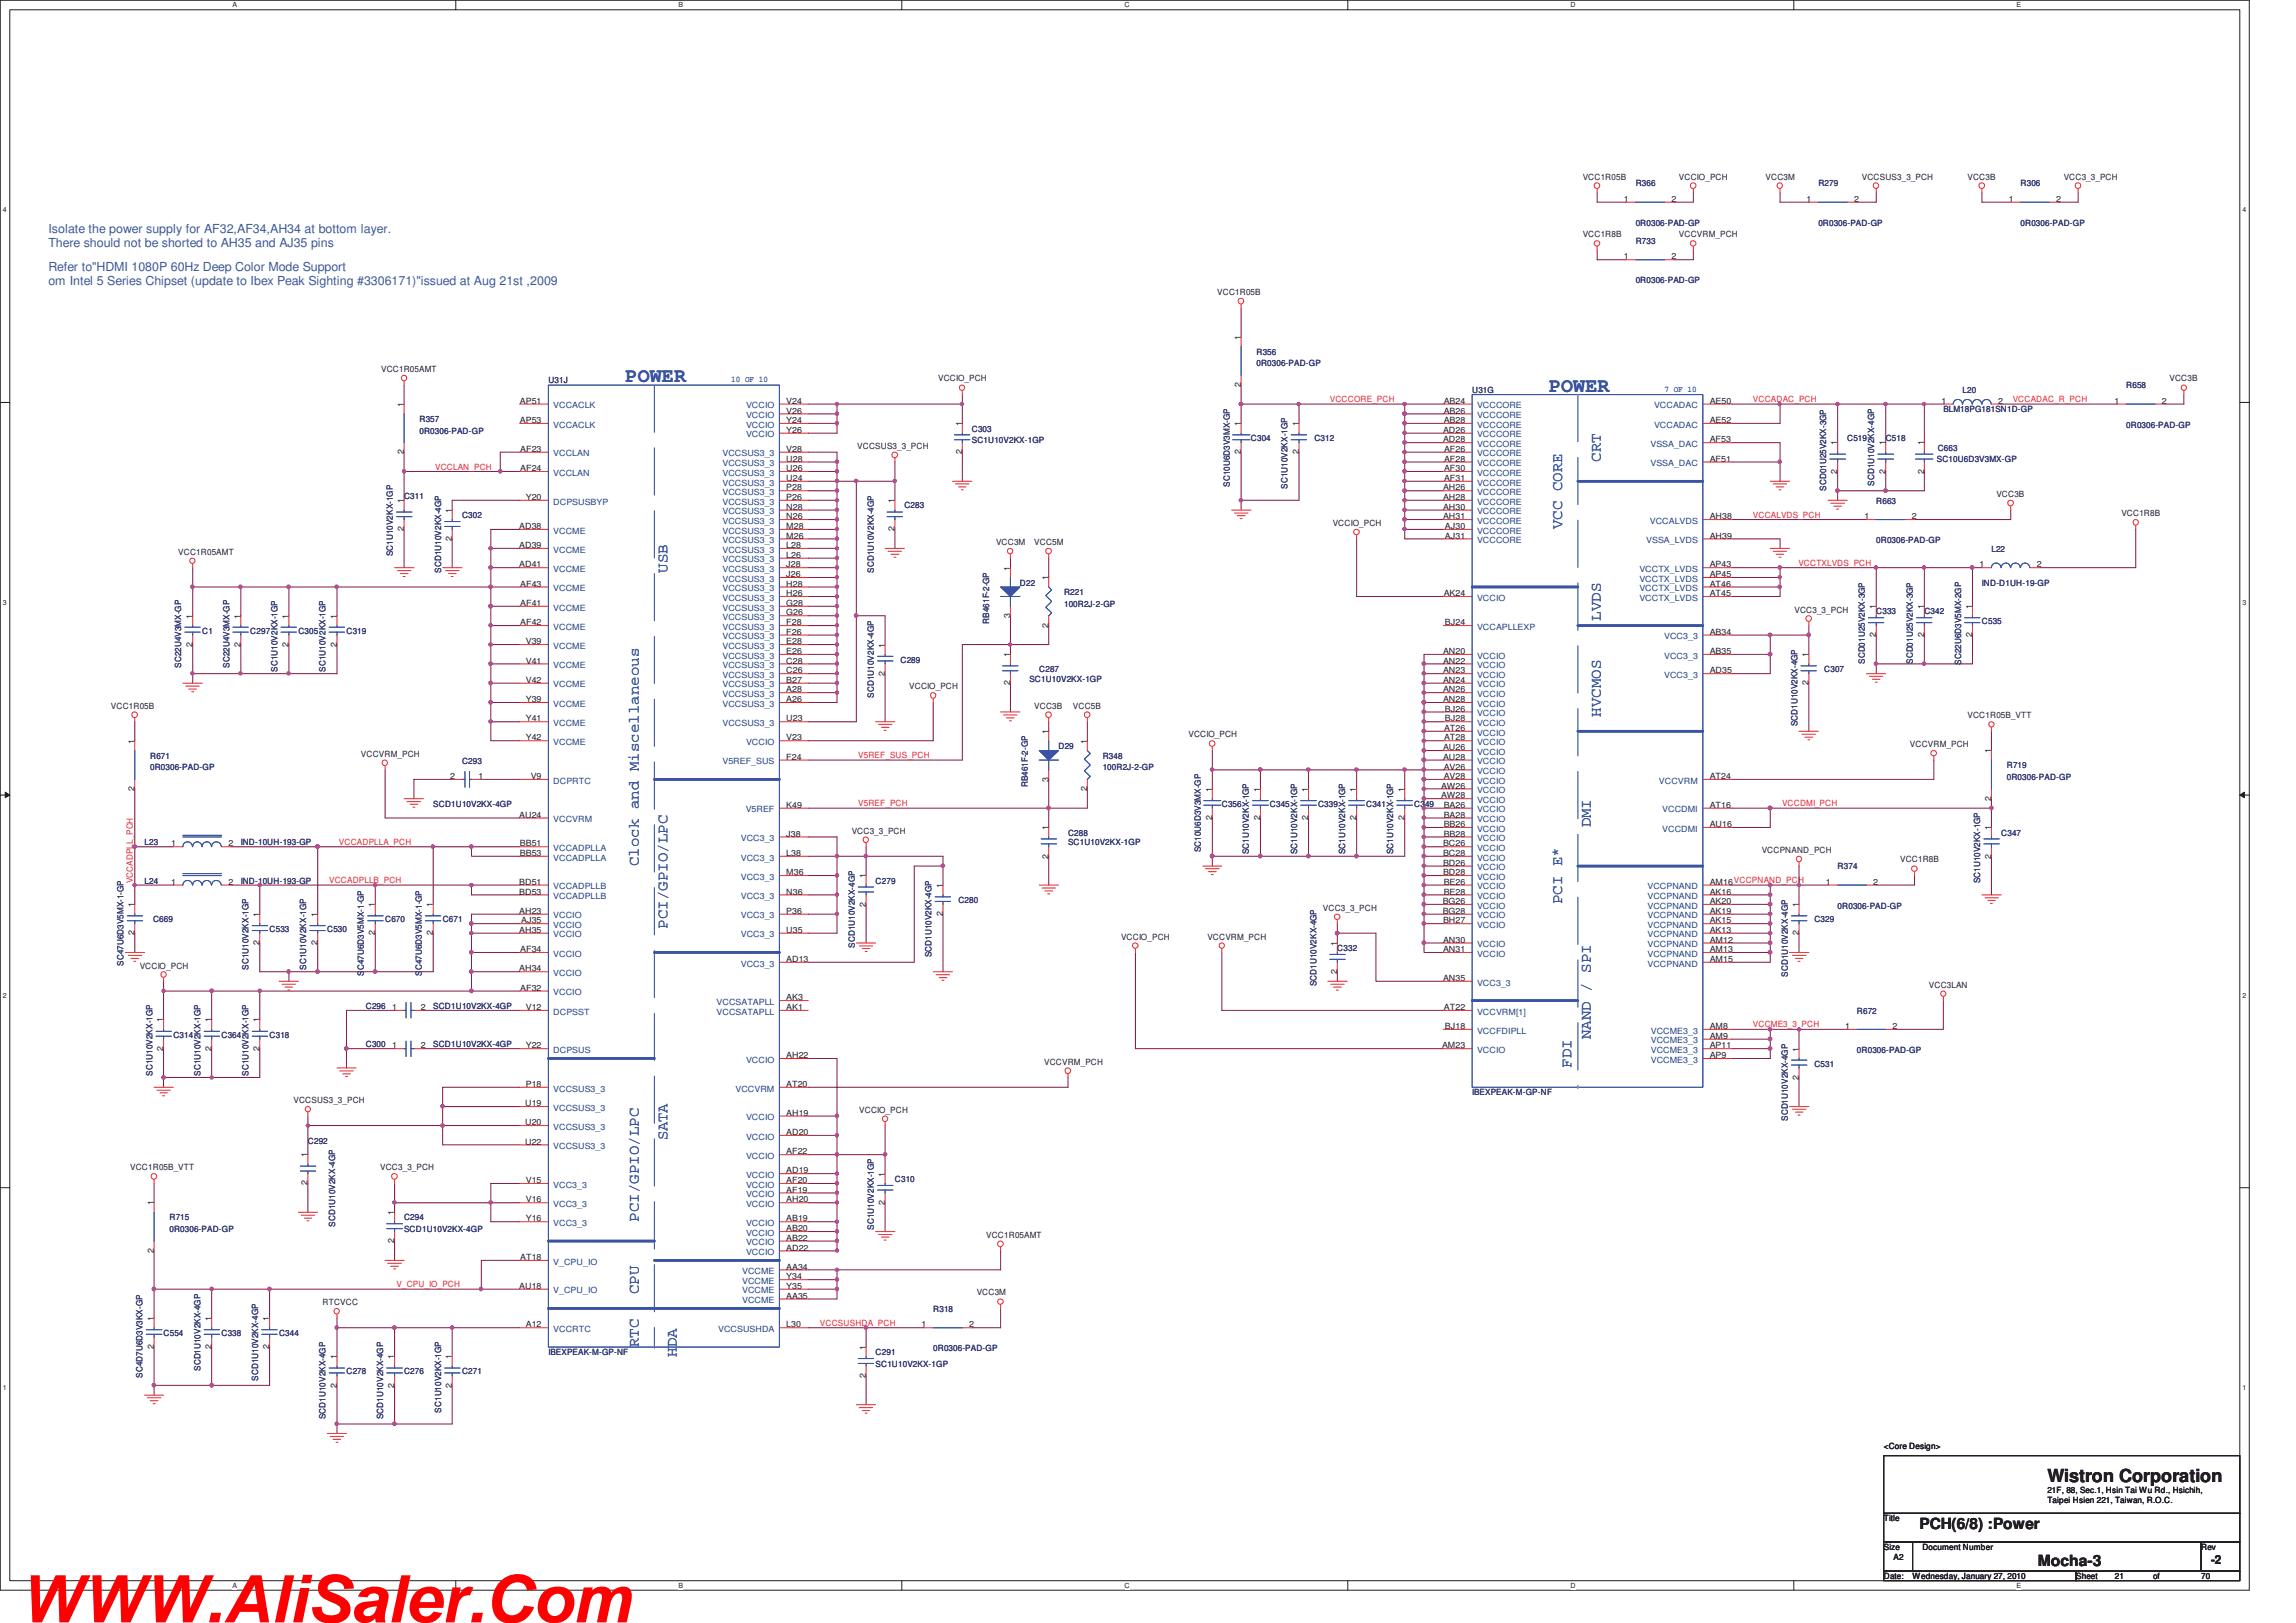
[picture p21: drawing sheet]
<svg xmlns="http://www.w3.org/2000/svg" width="297mm" height="210mm" viewBox="0 0 297 210" stroke-linecap="round" stroke-linejoin="round" font-family="sans-serif">
<defs><g id="words">
<text font-size="8.5" fill="#f00" x="2.5" y="209.9">WWW.AliSaler.Com</text>
<g font-size="2.6" fill="#3a53a4">
<text x="80.9" y="49.4">POWER</text>
<text x="200.4" y="50.7">POWER</text>
</g>
<text font-size="2.3" fill="#231f20" x="264.9" y="191.7">Wistron Corporation</text>
<g font-size="2" fill="#3a53a4">
<text x="207.1" y="59.8" transform="rotate(-90 207.1 59.8)">CRT</text>
<text x="202.1" y="68.5" transform="rotate(-90 202.1 68.5)">VCC CORE</text>
<text x="86.4" y="74.1" transform="rotate(-90 86.4 74.1)">USB</text>
<text x="207.1" y="80.3" transform="rotate(-90 207.1 80.3)">LVDS</text>
<text x="207.1" y="92.7" transform="rotate(-90 207.1 92.7)">HVCMOS</text>
<text x="205.8" y="107.1" transform="rotate(-90 205.8 107.1)">DMI</text>
<text x="82.6" y="112.1" transform="rotate(-90 82.6 112.1)">Clock and Miscellaneous</text>
<text x="202.1" y="117" transform="rotate(-90 202.1 117)">PCI E*</text>
<text x="86.4" y="120.1" transform="rotate(-90 86.4 120.1)">PCI/GPIO/LPC</text>
<text x="205.8" y="134.4" transform="rotate(-90 205.8 134.4)">NAND / SPI</text>
<text x="203.3" y="138.2" transform="rotate(-90 203.3 138.2)">FDI</text>
<text x="86.4" y="147.5" transform="rotate(-90 86.4 147.5)">SATA</text>
<text x="82.6" y="158.1" transform="rotate(-90 82.6 158.1)">PCI/GPIO/LPC</text>
<text x="82.6" y="167.4" transform="rotate(-90 82.6 167.4)">CPU</text>
<text x="82.6" y="174.3" transform="rotate(-90 82.6 174.3)">RTC</text>
<text x="87.6" y="175.5" transform="rotate(-90 87.6 175.5)">HDA</text>
</g>
<g font-size="2" fill="#231f20">
<text x="248.3" y="197.8">PCH(6/8) :Power</text>
<text x="263.6" y="202.6">Mocha-3</text>
</g>
<g font-size="1.6" fill="#3a53a4">
<text x="6.3" y="30.1">Isolate the power supply for AF32,AF34,AH34 at bottom layer.</text>
<text x="6.3" y="32">There should not be shorted to AH35 and AJ35 pins</text>
<text x="6.3" y="35">Refer to&quot;HDMI 1080P 60Hz Deep Color Mode Support</text>
<text x="6.3" y="36.9">om Intel 5 Series Chipset (update to Ibex Peak Sighting #3306171)&quot;issued at Aug 21st ,2009</text>
</g>
<text font-size="1.6" fill="#231f20" x="286" y="202.3">-2</text>
<g font-size="1.1" fill="#231f20">
<text x="204.8" y="23.2">VCC1R05B</text>
<text x="217.2" y="23.2">VCCIO_PCH</text>
<text x="228.4" y="23.2">VCC3M</text>
<text x="240.9" y="23.2">VCCSUS3_3_PCH</text>
<text x="254.5" y="23.2">VCC3B</text>
<text x="267" y="23.2">VCC3_3_PCH</text>
<text x="210.1" y="26.1">1</text>
<text x="216.2" y="26.1">2</text>
<text x="233.7" y="26.1">1</text>
<text x="239.9" y="26.1">2</text>
<text x="259.9" y="26.1">1</text>
<text x="266" y="26.1">2</text>
<text x="204.8" y="30.7">VCC1R8B</text>
<text x="210.1" y="33.6">1</text>
<text x="216.2" y="33.6">2</text>
<text x="217.2" y="30.7">VCCVRM_PCH</text>
<text x="157.5" y="38.2">VCC1R05B</text>
<text x="160.5" y="43.9" transform="rotate(-90 160.5 43.9)">1</text>
<text x="49.3" y="48.1">VCC1R05AMT</text>
<text x="52.2" y="52.7" transform="rotate(-90 52.2 52.7)">1</text>
<text x="67.3" y="52.2">AP51</text>
<text x="101.7" y="52.2">V24</text>
<text x="101.7" y="53.5">V26</text>
<text x="121.4" y="49.4">VCCIO_PCH</text>
<text x="160.5" y="50.1" transform="rotate(-90 160.5 50.1)">2</text>
<text x="186.8" y="52.2">AB24</text>
<text x="186.8" y="53.5">AB26</text>
<text x="221.2" y="52.2">AE50</text>
<text x="251.2" y="52.2">1</text>
<text x="258.5" y="52.2">2</text>
<text x="273.6" y="52.2">1</text>
<text x="279.7" y="52.2">2</text>
<text x="280.7" y="49.4">VCC3B</text>
<text x="52.2" y="58.8" transform="rotate(-90 52.2 58.8)">2</text>
<text x="67.3" y="54.7">AP53</text>
<text x="67.3" y="58.5">AF23</text>
<text x="101.7" y="54.7">Y24</text>
<text x="101.7" y="56">Y26</text>
<text x="101.7" y="59.7">U28</text>
<text x="101.7" y="58.5">V28</text>
<text x="110.9" y="58.1">VCCSUS3_3_PCH</text>
<text x="124.5" y="58.8" transform="rotate(-90 124.5 58.8)">2</text>
<text x="124.5" y="55.2" transform="rotate(-90 124.5 55.2)">1</text>
<text x="160.5" y="58.8" transform="rotate(-90 160.5 58.8)">2</text>
<text x="160.5" y="55.2" transform="rotate(-90 160.5 55.2)">1</text>
<text x="168" y="58.8" transform="rotate(-90 168 58.8)">2</text>
<text x="168" y="55.2" transform="rotate(-90 168 55.2)">1</text>
<text x="186.7" y="56">AD26</text>
<text x="186.7" y="57.2">AD28</text>
<text x="186.8" y="54.7">AB28</text>
<text x="186.8" y="58.5">AF26</text>
<text x="186.8" y="59.7">AF28</text>
<text x="221.2" y="57.2">AF53</text>
<text x="221.2" y="59.7">AF51</text>
<text x="221.2" y="54.7">AE52</text>
<text x="237.7" y="57.6" transform="rotate(-90 237.7 57.6)">1</text>
<text x="243.9" y="57.6" transform="rotate(-90 243.9 57.6)">1</text>
<text x="248.9" y="57.6" transform="rotate(-90 248.9 57.6)">1</text>
<text x="52.2" y="65.1" transform="rotate(-90 52.2 65.1)">1</text>
<text x="67.3" y="61">AF24</text>
<text x="68" y="64.7">Y20</text>
<text x="101.7" y="66">N28</text>
<text x="101.7" y="64.7">P26</text>
<text x="101.7" y="63.5">P28</text>
<text x="101.7" y="62.2">U24</text>
<text x="101.7" y="61">U26</text>
<text x="115.7" y="65.1" transform="rotate(-90 115.7 65.1)">1</text>
<text x="186.7" y="63.5">AH26</text>
<text x="186.7" y="64.7">AH28</text>
<text x="186.7" y="66">AH30</text>
<text x="186.8" y="61">AF30</text>
<text x="186.8" y="62.2">AF31</text>
<text x="237.7" y="61.3" transform="rotate(-90 237.7 61.3)">2</text>
<text x="243.9" y="61.3" transform="rotate(-90 243.9 61.3)">2</text>
<text x="248.9" y="61.3" transform="rotate(-90 248.9 61.3)">2</text>
<text x="258.3" y="64.3">VCC3B</text>
<text x="23.1" y="71.8">VCC1R05AMT</text>
<text x="52.2" y="68.7" transform="rotate(-90 52.2 68.7)">2</text>
<text x="58.5" y="70" transform="rotate(-90 58.5 70)">2</text>
<text x="58.5" y="66.3" transform="rotate(-90 58.5 66.3)">1</text>
<text x="67.2" y="68.5">AD38</text>
<text x="67.2" y="70.9">AD39</text>
<text x="101.7" y="70.9">L28</text>
<text x="101.7" y="69.7">M26</text>
<text x="101.7" y="68.5">M28</text>
<text x="101.7" y="67.2">N26</text>
<text x="115.7" y="68.7" transform="rotate(-90 115.7 68.7)">2</text>
<text x="128.9" y="70.5">VCC3M</text>
<text x="133.8" y="70.5">VCC5M</text>
<text x="172.4" y="68">VCCIO_PCH</text>
<text x="186.7" y="67.2">AH31</text>
<text x="186.9" y="68.5">AJ30</text>
<text x="186.9" y="69.7">AJ31</text>
<text x="221.2" y="67.2">AH38</text>
<text x="221.2" y="69.7">AH39</text>
<text x="241.2" y="67.2">1</text>
<text x="247.4" y="67.2">2</text>
<text x="274.4" y="66.8">VCC1R8B</text>
<text x="67.2" y="73.4">AD41</text>
<text x="67.3" y="75.9">AF43</text>
<text x="101.7" y="77.1">H26</text>
<text x="101.7" y="75.9">H28</text>
<text x="101.7" y="74.7">J26</text>
<text x="101.7" y="73.4">J28</text>
<text x="101.7" y="72.2">L26</text>
<text x="130.7" y="73.8" transform="rotate(-90 130.7 73.8)">1</text>
<text x="135.6" y="75.1" transform="rotate(-90 135.6 75.1)">1</text>
<text x="186.8" y="77.1">AK24</text>
<text x="221.2" y="73.4">AP43</text>
<text x="221.2" y="74.7">AP45</text>
<text x="221.2" y="77.1">AT45</text>
<text x="221.2" y="75.9">AT46</text>
<text x="256.1" y="73.4">1</text>
<text x="263.5" y="73.4">2</text>
<text x="24.9" y="83.7" transform="rotate(-90 24.9 83.7)">2</text>
<text x="24.9" y="80" transform="rotate(-90 24.9 80)">1</text>
<text x="31.1" y="83.7" transform="rotate(-90 31.1 83.7)">2</text>
<text x="31.1" y="80" transform="rotate(-90 31.1 80)">1</text>
<text x="37.3" y="83.7" transform="rotate(-90 37.3 83.7)">2</text>
<text x="37.3" y="80" transform="rotate(-90 37.3 80)">1</text>
<text x="43.6" y="83.7" transform="rotate(-90 43.6 83.7)">2</text>
<text x="43.6" y="80" transform="rotate(-90 43.6 80)">1</text>
<text x="67.3" y="78.4">AF41</text>
<text x="67.3" y="80.9">AF42</text>
<text x="68" y="83.4">V39</text>
<text x="101.7" y="83.4">E28</text>
<text x="101.7" y="82.1">F26</text>
<text x="101.7" y="80.9">F28</text>
<text x="101.7" y="79.6">G26</text>
<text x="101.7" y="78.4">G28</text>
<text x="114.5" y="83.8" transform="rotate(-90 114.5 83.8)">1</text>
<text x="130.7" y="80" transform="rotate(-90 130.7 80)">3</text>
<text x="135.6" y="81.2" transform="rotate(-90 135.6 81.2)">2</text>
<text x="186.9" y="80.9">BJ24</text>
<text x="221.2" y="82.1">AB34</text>
<text x="232.2" y="79.2">VCC3_3_PCH</text>
<text x="242.7" y="82.5" transform="rotate(-90 242.7 82.5)">2</text>
<text x="242.7" y="78.8" transform="rotate(-90 242.7 78.8)">1</text>
<text x="248.9" y="82.5" transform="rotate(-90 248.9 82.5)">2</text>
<text x="248.9" y="78.8" transform="rotate(-90 248.9 78.8)">1</text>
<text x="255.1" y="82.5" transform="rotate(-90 255.1 82.5)">2</text>
<text x="255.1" y="78.8" transform="rotate(-90 255.1 78.8)">1</text>
<text x="68" y="85.8">V41</text>
<text x="68" y="88.3">V42</text>
<text x="101.7" y="89.6">A28</text>
<text x="101.7" y="88.3">B27</text>
<text x="101.7" y="87.1">C26</text>
<text x="101.7" y="85.8">C28</text>
<text x="101.7" y="84.6">E26</text>
<text x="114.5" y="87.4" transform="rotate(-90 114.5 87.4)">2</text>
<text x="117.6" y="89.2">VCCIO_PCH</text>
<text x="130.7" y="88.7" transform="rotate(-90 130.7 88.7)">2</text>
<text x="130.7" y="85" transform="rotate(-90 130.7 85)">1</text>
<text x="186.7" y="87.1">AN23</text>
<text x="186.7" y="88.3">AN24</text>
<text x="186.7" y="89.6">AN26</text>
<text x="186.7" y="84.6">AN20</text>
<text x="186.7" y="85.8">AN22</text>
<text x="221.2" y="84.6">AB35</text>
<text x="221.2" y="87.1">AD35</text>
<text x="234" y="88.7" transform="rotate(-90 234 88.7)">2</text>
<text x="234" y="85" transform="rotate(-90 234 85)">1</text>
<text x="14.3" y="91.7">VCC1R05B</text>
<text x="68" y="90.8">Y39</text>
<text x="68" y="93.3">Y41</text>
<text x="68" y="95.8">Y42</text>
<text x="101.7" y="95.8">V23</text>
<text x="101.7" y="93.3">U23</text>
<text x="101.7" y="90.8">A26</text>
<text x="133.8" y="91.7">VCC3B</text>
<text x="135.6" y="95" transform="rotate(-90 135.6 95)">1</text>
<text x="138.8" y="91.7">VCC5B</text>
<text x="153.8" y="95.4">VCCIO_PCH</text>
<text x="186.7" y="90.8">AN28</text>
<text x="186.8" y="94.6">AT26</text>
<text x="186.8" y="95.8">AT28</text>
<text x="186.9" y="92.1">BJ26</text>
<text x="186.9" y="93.3">BJ28</text>
<text x="254.5" y="92.9">VCC1R05B_VTT</text>
<text x="17.4" y="96.2" transform="rotate(-90 17.4 96.2)">1</text>
<text x="46.7" y="97.9">VCCVRM_PCH</text>
<text x="58.2" y="100.8">2</text>
<text x="61.9" y="100.8">1</text>
<text x="68.7" y="100.8">V9</text>
<text x="101.7" y="98.3">F24</text>
<text x="135.6" y="101.1" transform="rotate(-90 135.6 101.1)">3</text>
<text x="140.6" y="96.2" transform="rotate(-90 140.6 96.2)">1</text>
<text x="186.7" y="97.1">AU26</text>
<text x="186.7" y="98.3">AU28</text>
<text x="186.8" y="99.6">AV26</text>
<text x="186.8" y="100.8">AV28</text>
<text x="221.2" y="100.8">AT24</text>
<text x="247.1" y="96.7">VCCVRM_PCH</text>
<text x="257.6" y="97.4" transform="rotate(-90 257.6 97.4)">1</text>
<text x="17.4" y="102.4" transform="rotate(-90 17.4 102.4)">2</text>
<text x="67.2" y="105.8">AU24</text>
<text x="101.7" y="104.5">K49</text>
<text x="110.2" y="107.9">VCC3_3_PCH</text>
<text x="135.6" y="107.4" transform="rotate(-90 135.6 107.4)">1</text>
<text x="140.6" y="102.4" transform="rotate(-90 140.6 102.4)">2</text>
<text x="156.8" y="106.1" transform="rotate(-90 156.8 106.1)">2</text>
<text x="156.8" y="102.4" transform="rotate(-90 156.8 102.4)">1</text>
<text x="163" y="106.1" transform="rotate(-90 163 106.1)">2</text>
<text x="163" y="102.4" transform="rotate(-90 163 102.4)">1</text>
<text x="169.2" y="106.1" transform="rotate(-90 169.2 106.1)">2</text>
<text x="169.2" y="102.4" transform="rotate(-90 169.2 102.4)">1</text>
<text x="175.5" y="106.1" transform="rotate(-90 175.5 106.1)">2</text>
<text x="175.5" y="102.4" transform="rotate(-90 175.5 102.4)">1</text>
<text x="181.7" y="106.1" transform="rotate(-90 181.7 106.1)">2</text>
<text x="181.7" y="102.4" transform="rotate(-90 181.7 102.4)">1</text>
<text x="186.4" y="102">AW26</text>
<text x="186.4" y="103.3">AW28</text>
<text x="186.8" y="104.5">BA26</text>
<text x="186.8" y="105.8">BA28</text>
<text x="186.8" y="107">BB26</text>
<text x="221.2" y="104.5">AT16</text>
<text x="221.2" y="107">AU16</text>
<text x="257.6" y="107.4" transform="rotate(-90 257.6 107.4)">1</text>
<text x="257.6" y="103.6" transform="rotate(-90 257.6 103.6)">2</text>
<text x="22.1" y="109.5">1</text>
<text x="29.5" y="109.5">2</text>
<text x="67.3" y="110.7">BB53</text>
<text x="67.3" y="109.5">BB51</text>
<text x="101.7" y="108.2">J38</text>
<text x="101.7" y="110.7">L38</text>
<text x="101.7" y="113.2">M36</text>
<text x="112" y="113.6" transform="rotate(-90 112 113.6)">1</text>
<text x="135.6" y="111.1" transform="rotate(-90 135.6 111.1)">2</text>
<text x="186.7" y="109.5">BC26</text>
<text x="186.7" y="110.7">BC28</text>
<text x="186.7" y="112">BD26</text>
<text x="186.7" y="113.2">BD28</text>
<text x="186.8" y="108.2">BB28</text>
<text x="227.9" y="110.4">VCCPNAND_PCH</text>
<text x="245.8" y="111.6">VCC1R8B</text>
<text x="257.6" y="111.1" transform="rotate(-90 257.6 111.1)">2</text>
<text x="17.4" y="117.4" transform="rotate(-90 17.4 117.4)">1</text>
<text x="22.1" y="114.5">1</text>
<text x="29.5" y="114.5">2</text>
<text x="33.6" y="118.6" transform="rotate(-90 33.6 118.6)">1</text>
<text x="41.1" y="118.6" transform="rotate(-90 41.1 118.6)">1</text>
<text x="48.5" y="117.4" transform="rotate(-90 48.5 117.4)">1</text>
<text x="56" y="117.4" transform="rotate(-90 56 117.4)">1</text>
<text x="67.2" y="118.2">AH23</text>
<text x="67.2" y="114.5">BD51</text>
<text x="67.2" y="115.7">BD53</text>
<text x="67.4" y="119.5">AJ35</text>
<text x="101.7" y="115.7">N36</text>
<text x="101.7" y="118.2">P36</text>
<text x="112" y="117.3" transform="rotate(-90 112 117.3)">2</text>
<text x="122" y="118.5" transform="rotate(-90 122 118.5)">2</text>
<text x="122" y="114.9" transform="rotate(-90 122 114.9)">1</text>
<text x="171.2" y="117.8">VCC3_3_PCH</text>
<text x="186.6" y="117">BG26</text>
<text x="186.6" y="118.2">BG28</text>
<text x="186.7" y="119.5">BH27</text>
<text x="186.8" y="114.5">BE26</text>
<text x="186.8" y="115.7">BE28</text>
<text x="221.2" y="118.2">AK19</text>
<text x="221.2" y="117">AK20</text>
<text x="221.2" y="119.5">AK15</text>
<text x="221.2" y="115.7">AK16</text>
<text x="221.2" y="114.5">AM16VCCPNAND_PCH</text>
<text x="232.7" y="117.4" transform="rotate(-90 232.7 117.4)">1</text>
<text x="236.2" y="114.5">1</text>
<text x="242.4" y="114.5">2</text>
<text x="17.4" y="121" transform="rotate(-90 17.4 121)">2</text>
<text x="18.1" y="125.3">VCCIO_PCH</text>
<text x="33.6" y="122.3" transform="rotate(-90 33.6 122.3)">2</text>
<text x="41.1" y="122.3" transform="rotate(-90 41.1 122.3)">2</text>
<text x="48.5" y="121" transform="rotate(-90 48.5 121)">2</text>
<text x="56" y="121" transform="rotate(-90 56 121)">2</text>
<text x="67.2" y="125.7">AH34</text>
<text x="67.2" y="120.7">AH35</text>
<text x="67.3" y="123.2">AF34</text>
<text x="101.7" y="120.7">U35</text>
<text x="101.7" y="124.5">AD13</text>
<text x="145" y="121.6">VCCIO_PCH</text>
<text x="156.2" y="121.6">VCCVRM_PCH</text>
<text x="173" y="122.3" transform="rotate(-90 173 122.3)">1</text>
<text x="186.7" y="122">AN30</text>
<text x="186.7" y="123.2">AN31</text>
<text x="221.2" y="120.7">AK13</text>
<text x="221.2" y="122">AM12</text>
<text x="221.2" y="123.2">AM13</text>
<text x="221.2" y="124.5">AM15</text>
<text x="232.7" y="121" transform="rotate(-90 232.7 121)">2</text>
<text x="50.8" y="130.7">1</text>
<text x="54.4" y="130.7">2</text>
<text x="67.3" y="128.2">AF32</text>
<text x="68" y="130.7">V12</text>
<text x="101.7" y="130.7">AK1</text>
<text x="101.7" y="129.4">AK3</text>
<text x="173" y="126" transform="rotate(-90 173 126)">2</text>
<text x="186.7" y="126.9">AN35</text>
<text x="186.8" y="130.7">AT22</text>
<text x="249.6" y="127.8">VCC3LAN</text>
<text x="21.1" y="136" transform="rotate(-90 21.1 136)">2</text>
<text x="21.1" y="132.3" transform="rotate(-90 21.1 132.3)">1</text>
<text x="27.3" y="136" transform="rotate(-90 27.3 136)">2</text>
<text x="27.3" y="132.3" transform="rotate(-90 27.3 132.3)">1</text>
<text x="33.6" y="136" transform="rotate(-90 33.6 136)">2</text>
<text x="33.6" y="132.3" transform="rotate(-90 33.6 132.3)">1</text>
<text x="50.8" y="135.6">1</text>
<text x="54.4" y="135.6">2</text>
<text x="68" y="135.6">Y22</text>
<text x="101.7" y="136.9">AH22</text>
<text x="135.1" y="137.7">VCCVRM_PCH</text>
<text x="186.6" y="135.6">AM23</text>
<text x="186.9" y="133.1">BJ18</text>
<text x="221.2" y="134.4">AM9</text>
<text x="221.2" y="135.6">AP11</text>
<text x="221.2" y="136.9">AP9</text>
<text x="221.2" y="133.1">AM8</text>
<text x="232.7" y="136.1" transform="rotate(-90 232.7 136.1)">1</text>
<text x="238.7" y="133.1">1</text>
<text x="244.9" y="133.1">2</text>
<text x="38" y="142.7">VCCSUS3_3_PCH</text>
<text x="67.9" y="143.1">U19</text>
<text x="68" y="140.6">P18</text>
<text x="101.7" y="140.6">AT20</text>
<text x="111.2" y="144">VCCIO_PCH</text>
<text x="232.7" y="139.7" transform="rotate(-90 232.7 139.7)">2</text>
<text x="39.8" y="149.7" transform="rotate(-90 39.8 149.7)">1</text>
<text x="67.9" y="145.6">U20</text>
<text x="67.9" y="148.1">U22</text>
<text x="101.7" y="146.9">AD20</text>
<text x="101.7" y="144.4">AH19</text>
<text x="101.7" y="149.3">AF22</text>
<text x="16.8" y="151.4">VCC1R05B_VTT</text>
<text x="19.9" y="156" transform="rotate(-90 19.9 156)">1</text>
<text x="39.8" y="153.4" transform="rotate(-90 39.8 153.4)">2</text>
<text x="49.2" y="151.4">VCC3_3_PCH</text>
<text x="68" y="153.1">V15</text>
<text x="68" y="155.6">V16</text>
<text x="101.7" y="151.8">AD19</text>
<text x="101.7" y="153.1">AF20</text>
<text x="101.7" y="154.3">AF19</text>
<text x="101.7" y="155.6">AH20</text>
<text x="114.5" y="155.9" transform="rotate(-90 114.5 155.9)">2</text>
<text x="114.5" y="152.2" transform="rotate(-90 114.5 152.2)">1</text>
<text x="51" y="160.9" transform="rotate(-90 51 160.9)">2</text>
<text x="51" y="157.2" transform="rotate(-90 51 157.2)">1</text>
<text x="68" y="158">Y16</text>
<text x="101.7" y="161.8">AD22</text>
<text x="101.7" y="158">AB19</text>
<text x="101.7" y="159.3">AB20</text>
<text x="101.7" y="160.5">AB22</text>
<text x="127.6" y="160.1">VCC1R05AMT</text>
<text x="19.9" y="162.1" transform="rotate(-90 19.9 162.1)">2</text>
<text x="67.2" y="166.7">AU18</text>
<text x="67.3" y="163">AT18</text>
<text x="101.7" y="164.3">AA34</text>
<text x="101.7" y="165.5">Y34</text>
<text x="101.7" y="166.7">Y35</text>
<text x="126.4" y="167.6">VCC3M</text>
<text x="19.9" y="170.9" transform="rotate(-90 19.9 170.9)">1</text>
<text x="27.3" y="170.9" transform="rotate(-90 27.3 170.9)">1</text>
<text x="34.8" y="170.9" transform="rotate(-90 34.8 170.9)">1</text>
<text x="41.7" y="168.9">RTCVCC</text>
<text x="68" y="171.7">A12</text>
<text x="101.7" y="171.7">L30</text>
<text x="101.7" y="168">AA35</text>
<text x="119.2" y="171.7">1</text>
<text x="125.4" y="171.7">2</text>
<text x="19.9" y="174.5" transform="rotate(-90 19.9 174.5)">2</text>
<text x="27.3" y="174.5" transform="rotate(-90 27.3 174.5)">2</text>
<text x="34.8" y="174.5" transform="rotate(-90 34.8 174.5)">2</text>
<text x="43.6" y="179.5" transform="rotate(-90 43.6 179.5)">2</text>
<text x="43.6" y="175.8" transform="rotate(-90 43.6 175.8)">1</text>
<text x="51" y="179.5" transform="rotate(-90 51 179.5)">2</text>
<text x="51" y="175.8" transform="rotate(-90 51 175.8)">1</text>
<text x="58.5" y="179.5" transform="rotate(-90 58.5 179.5)">2</text>
<text x="58.5" y="175.8" transform="rotate(-90 58.5 175.8)">1</text>
<text x="112" y="178.3" transform="rotate(-90 112 178.3)">2</text>
<text x="112" y="174.6" transform="rotate(-90 112 174.6)">1</text>
<text x="243.7" y="187.5">&lt;Core Design&gt;</text>
<text x="243.7" y="196.8">Title</text>
<text x="264.9" y="193.1">21F, 88, Sec.1, Hsin Tai Wu Rd., Hsichih,</text>
<text x="264.9" y="194.5">Taipei Hsien 221, Taiwan, R.O.C.</text>
<text x="243.7" y="200.6">Size</text>
<text x="245" y="201.8">A2</text>
<text x="248.7" y="200.6">Document Number</text>
<text x="284.8" y="200.6">Rev</text>
<text x="243.7" y="204.3">Date:</text>
<text x="247.4" y="204.3">Wednesday, January 27, 2010</text>
<text x="268.6" y="204.3">Sheet</text>
<text x="273.6" y="204.3">21</text>
<text x="278.5" y="204.3">of</text>
<text x="284.8" y="204.3">70</text>
</g>
<g font-size="1.1" fill="#2d2d72">
<text x="211.6" y="24.1">R366</text>
<text x="211.6" y="29.2">0R0306-PAD-GP</text>
<text x="235.2" y="24.1">R279</text>
<text x="235.2" y="29.2">0R0306-PAD-GP</text>
<text x="261.4" y="24.1">R306</text>
<text x="261.4" y="29.2">0R0306-PAD-GP</text>
<text x="211.6" y="31.6">R733</text>
<text x="211.6" y="36.7">0R0306-PAD-GP</text>
<text x="162.6" y="45.9">R356</text>
<text x="162.6" y="47.4">0R0306-PAD-GP</text>
<text x="70.9" y="49.6">U31J</text>
<text x="190.5" y="50.9">U31G</text>
<text x="251.4" y="53.3">BLM18PG181SN1D-GP</text>
<text x="253.9" y="50.9">L20</text>
<text x="275.1" y="50.2">R658</text>
<text x="54.3" y="54.6">R357</text>
<text x="54.3" y="56.1">0R0306-PAD-GP</text>
<text x="125.7" y="55.8">C303</text>
<text x="125.7" y="57.3">SC1U10V2KX-1GP</text>
<text x="161.8" y="57.1">C304</text>
<text x="170.1" y="57.1">C312</text>
<text x="239" y="57.1">C519</text>
<text x="244" y="57.1">C518</text>
<text x="250.6" y="59.8">SC10U6D3V3MX-GP</text>
<text x="250.7" y="58.3">C663</text>
<text x="275.1" y="55.3">0R0306-PAD-GP</text>
<text x="52.3" y="64.6">C311</text>
<text x="117" y="65.8">C283</text>
<text x="159.1" y="63" transform="rotate(-90 159.1 63)">SC10U6D3V3MX-GP</text>
<text x="166.6" y="63.2" transform="rotate(-90 166.6 63.2)">SC1U10V2KX-1GP</text>
<text x="236.3" y="63.5" transform="rotate(-90 236.3 63.5)">SCD01U25V2KX-3GP</text>
<text x="242.5" y="62.9" transform="rotate(-90 242.5 62.9)">SCD1U10V2KX-4GP</text>
<text x="242.7" y="65.2">R663</text>
<text x="50.8" y="72" transform="rotate(-90 50.8 72)">SC1U10V2KX-1GP</text>
<text x="59.8" y="67.1">C302</text>
<text x="242.7" y="70.3">0R0306-PAD-GP</text>
<text x="257.6" y="71.4">L22</text>
<text x="57.1" y="74.1" transform="rotate(-90 57.1 74.1)">SCD1U10V2KX-4GP</text>
<text x="113.1" y="74.1" transform="rotate(-90 113.1 74.1)">SCD1U10V2KX-4GP</text>
<text x="132" y="75.8">D22</text>
<text x="137.7" y="77">R221</text>
<text x="256.4" y="75.8">IND-D1UH-19-GP</text>
<text x="26.2" y="82">C1</text>
<text x="32.4" y="82">C297</text>
<text x="38.6" y="82">C305</text>
<text x="44.8" y="82">C319</text>
<text x="128" y="80.7" transform="rotate(-90 128 80.7)">RB461F-2-GP</text>
<text x="137.7" y="78.5">100R2J-2-GP</text>
<text x="242.7" y="79.5">C333</text>
<text x="249" y="79.5">C342</text>
<text x="256.4" y="80.7">C535</text>
<text x="23.4" y="86.4" transform="rotate(-90 23.4 86.4)">SC22U4V3MX-GP</text>
<text x="29.7" y="86.4" transform="rotate(-90 29.7 86.4)">SC22U4V3MX-GP</text>
<text x="35.9" y="86.9" transform="rotate(-90 35.9 86.9)">SC1U10V2KX-1GP</text>
<text x="42.1" y="86.9" transform="rotate(-90 42.1 86.9)">SC1U10V2KX-1GP</text>
<text x="116.5" y="85.7">C289</text>
<text x="133.2" y="88.2">SC1U10V2KX-1GP</text>
<text x="134.4" y="86.9">C287</text>
<text x="236" y="86.9">C307</text>
<text x="241.3" y="85.9" transform="rotate(-90 241.3 85.9)">SCD01U25V2KX-3GP</text>
<text x="247.5" y="85.9" transform="rotate(-90 247.5 85.9)">SCD01U25V2KX-3GP</text>
<text x="253.7" y="86" transform="rotate(-90 253.7 86)">SC22U6D3V5MX-2GP</text>
<text x="113.1" y="90.3" transform="rotate(-90 113.1 90.3)">SCD1U10V2KX-4GP</text>
<text x="232.5" y="94" transform="rotate(-90 232.5 94)">SCD1U10V2KX-4GP</text>
<text x="19.4" y="98.2">R671</text>
<text x="19.4" y="99.6">0R0306-PAD-GP</text>
<text x="59.8" y="98.8">C293</text>
<text x="133" y="101.9" transform="rotate(-90 133 101.9)">RB461F-2-GP</text>
<text x="136.9" y="96.9">D29</text>
<text x="142.7" y="98.2">R348</text>
<text x="142.7" y="99.6">100R2J-2-GP</text>
<text x="259.6" y="99.4">R719</text>
<text x="259.6" y="100.9">0R0306-PAD-GP</text>
<text x="56" y="104.4">SCD1U10V2KX-4GP</text>
<text x="158.1" y="104.4">C356</text>
<text x="164.3" y="104.4">C345</text>
<text x="170.5" y="104.4">C339</text>
<text x="176.7" y="104.4">C341</text>
<text x="183" y="104.4">C349</text>
<text x="18.7" y="109.3">L23</text>
<text x="31.2" y="109.3">IND-10UH-193-GP</text>
<text x="138.2" y="108.1">C288</text>
<text x="138.2" y="109.3">SC1U10V2KX-1GP</text>
<text x="155.4" y="110.3" transform="rotate(-90 155.4 110.3)">SC10U6D3V3MX-GP</text>
<text x="161.6" y="110.5" transform="rotate(-90 161.6 110.5)">SC1U10V2KX-1GP</text>
<text x="167.8" y="110.5" transform="rotate(-90 167.8 110.5)">SC1U10V2KX-1GP</text>
<text x="174" y="110.5" transform="rotate(-90 174 110.5)">SC1U10V2KX-1GP</text>
<text x="180.3" y="110.5" transform="rotate(-90 180.3 110.5)">SC1U10V2KX-1GP</text>
<text x="237.7" y="112.5">R374</text>
<text x="258.9" y="108.1">C347</text>
<text x="18.7" y="114.3">L24</text>
<text x="19.8" y="119.3">C669</text>
<text x="31.2" y="114.3">IND-10UH-193-GP</text>
<text x="49.8" y="119.3">C670</text>
<text x="57.3" y="119.3">C671</text>
<text x="113.3" y="114.3">C279</text>
<text x="124" y="116.8">C280</text>
<text x="234.7" y="119.3">C329</text>
<text x="237.7" y="117.6">0R0306-PAD-GP</text>
<text x="256.2" y="114.3" transform="rotate(-90 256.2 114.3)">SC1U10V2KX-1GP</text>
<text x="16" y="125" transform="rotate(-90 16 125)">SC47U6D3V5MX-1-GP</text>
<text x="32.2" y="125.5" transform="rotate(-90 32.2 125.5)">SC1U10V2KX-1GP</text>
<text x="34.9" y="120.6">C533</text>
<text x="39.6" y="125.5" transform="rotate(-90 39.6 125.5)">SC1U10V2KX-1GP</text>
<text x="42.3" y="120.6">C530</text>
<text x="47.1" y="125.5" transform="rotate(-90 47.1 125.5)">C47U6D3V5MX-1-GP</text>
<text x="54.6" y="125.5" transform="rotate(-90 54.6 125.5)">C47U6D3V5MX-1-GP</text>
<text x="110.6" y="122.6" transform="rotate(-90 110.6 122.6)">SCD1U10V2KX-4GP</text>
<text x="120.5" y="123.9" transform="rotate(-90 120.5 123.9)">SCD1U10V2KX-4GP</text>
<text x="173" y="123.1">C332</text>
<text x="47.1" y="126.2" transform="rotate(-90 47.1 126.2)">S</text>
<text x="47.3" y="130.5">C296</text>
<text x="54.6" y="126.2" transform="rotate(-90 54.6 126.2)">S</text>
<text x="56" y="130.5">SCD1U10V2KX-4GP</text>
<text x="170.3" y="127.6" transform="rotate(-90 170.3 127.6)">SCD1U10V2KX-4GP</text>
<text x="231.3" y="126.4" transform="rotate(-90 231.3 126.4)">SCD1U10V2KX-4GP</text>
<text x="240.2" y="131.1">R672</text>
<text x="22.4" y="134.2">C314</text>
<text x="28.7" y="134.2">C364</text>
<text x="34.9" y="134.2">C318</text>
<text x="47.3" y="135.5">C300</text>
<text x="56" y="135.5">SCD1U10V2KX-4GP</text>
<text x="240.2" y="136.2">0R0306-PAD-GP</text>
<text x="19.7" y="139.2" transform="rotate(-90 19.7 139.2)">SC1U10V2KX-1GP</text>
<text x="25.9" y="139.2" transform="rotate(-90 25.9 139.2)">SC1U10V2KX-1GP</text>
<text x="32.2" y="139.2" transform="rotate(-90 32.2 139.2)">SC1U10V2KX-1GP</text>
<text x="190.5" y="141.7">IBEXPEAK-M-GP-NF</text>
<text x="234.7" y="138">C531</text>
<text x="39.8" y="148">C292</text>
<text x="231.3" y="145" transform="rotate(-90 231.3 145)">SCD1U10V2KX-4GP</text>
<text x="115.8" y="152.9">C310</text>
<text x="21.9" y="157.9">R715</text>
<text x="21.9" y="159.4">0R0306-PAD-GP</text>
<text x="43.3" y="158.7" transform="rotate(-90 43.3 158.7)">SCD1U10V2KX-4GP</text>
<text x="52.3" y="157.9">C294</text>
<text x="52.3" y="159.4">SCD1U10V2KX-4GP</text>
<text x="113.1" y="159.1" transform="rotate(-90 113.1 159.1)">SC1U10V2KX-1GP</text>
<text x="21.2" y="172.8">C554</text>
<text x="28.7" y="172.8">C338</text>
<text x="36.1" y="172.8">C344</text>
<text x="120.7" y="169.7">R318</text>
<text x="18.5" y="178.3" transform="rotate(-90 18.5 178.3)">SC4D7U6D3V3KX-GP</text>
<text x="25.9" y="177.4" transform="rotate(-90 25.9 177.4)">SCD1U10V2KX-4GP</text>
<text x="33.4" y="178.6" transform="rotate(-90 33.4 178.6)">SCD1U10V2KX-4GP</text>
<text x="44.8" y="177.8">C278</text>
<text x="52.3" y="177.8">C276</text>
<text x="59.8" y="177.8">C271</text>
<text x="70.9" y="175.3">IBEXPEAK-M-GP-NF</text>
<text x="113.3" y="175.3">C291</text>
<text x="113.3" y="176.8">SC1U10V2KX-1GP</text>
<text x="120.7" y="174.8">0R0306-PAD-GP</text>
<text x="42.1" y="183.6" transform="rotate(-90 42.1 183.6)">SCD1U10V2KX-4GP</text>
<text x="49.6" y="183.6" transform="rotate(-90 49.6 183.6)">SCD1U10V2KX-4GP</text>
<text x="57.1" y="182.7" transform="rotate(-90 57.1 182.7)">SC1U10V2KX-1GP</text>
</g>
<g font-size="1.1" fill="#1d437e">
<text x="71.6" y="52.8">VCCACLK</text>
<text x="96.5" y="52.8">VCCIO</text>
<text x="191.1" y="52.8">VCCCORE</text>
<text x="214" y="52.8">VCCADAC</text>
<text x="71.6" y="59.1">VCCLAN</text>
<text x="71.6" y="55.3">VCCACLK</text>
<text x="93.5" y="59.1">VCCSUS3_3</text>
<text x="96.5" y="54.1">VCCIO</text>
<text x="96.5" y="55.3">VCCIO</text>
<text x="96.5" y="56.6">VCCIO</text>
<text x="191.1" y="54.1">VCCCORE</text>
<text x="191.1" y="55.3">VCCCORE</text>
<text x="191.1" y="56.6">VCCCORE</text>
<text x="191.1" y="57.8">VCCCORE</text>
<text x="191.1" y="59.1">VCCCORE</text>
<text x="213.5" y="57.8">VSSA_DAC</text>
<text x="214" y="55.3">VCCADAC</text>
<text x="71.6" y="65.3">DCPSUSBYP</text>
<text x="71.6" y="61.5">VCCLAN</text>
<text x="93.5" y="65.3">VCCSUS3_3</text>
<text x="93.5" y="64">VCCSUS3_3</text>
<text x="93.5" y="62.8">VCCSUS3_3</text>
<text x="93.5" y="61.5">VCCSUS3_3</text>
<text x="93.5" y="60.3">VCCSUS3_3</text>
<text x="191.1" y="60.3">VCCCORE</text>
<text x="191.1" y="61.5">VCCCORE</text>
<text x="191.1" y="62.8">VCCCORE</text>
<text x="191.1" y="64">VCCCORE</text>
<text x="191.1" y="65.3">VCCCORE</text>
<text x="213.5" y="60.3">VSSA_DAC</text>
<text x="71.6" y="69">VCCME</text>
<text x="71.6" y="71.5">VCCME</text>
<text x="93.5" y="71.5">VCCSUS3_3</text>
<text x="93.5" y="70.3">VCCSUS3_3</text>
<text x="93.5" y="69">VCCSUS3_3</text>
<text x="93.5" y="67.8">VCCSUS3_3</text>
<text x="93.5" y="66.5">VCCSUS3_3</text>
<text x="191.1" y="66.5">VCCCORE</text>
<text x="191.1" y="67.8">VCCCORE</text>
<text x="191.1" y="69">VCCCORE</text>
<text x="191.1" y="70.3">VCCCORE</text>
<text x="213" y="70.3">VSSA_LVDS</text>
<text x="213.4" y="67.8">VCCALVDS</text>
<text x="71.6" y="74">VCCME</text>
<text x="71.6" y="76.5">VCCME</text>
<text x="93.5" y="77.7">VCCSUS3_3</text>
<text x="93.5" y="76.5">VCCSUS3_3</text>
<text x="93.5" y="75.3">VCCSUS3_3</text>
<text x="93.5" y="74">VCCSUS3_3</text>
<text x="93.5" y="72.8">VCCSUS3_3</text>
<text x="191.1" y="77.7">VCCIO</text>
<text x="212.1" y="74">VCCTX_LVDS</text>
<text x="212.1" y="75.3">VCCTX_LVDS</text>
<text x="212.1" y="77.7">VCCTX_LVDS</text>
<text x="212.1" y="76.5">VCCTX_LVDS</text>
<text x="71.6" y="79">VCCME</text>
<text x="71.6" y="81.5">VCCME</text>
<text x="71.6" y="83.9">VCCME</text>
<text x="93.5" y="83.9">VCCSUS3_3</text>
<text x="93.5" y="82.7">VCCSUS3_3</text>
<text x="93.5" y="81.5">VCCSUS3_3</text>
<text x="93.5" y="80.2">VCCSUS3_3</text>
<text x="93.5" y="79">VCCSUS3_3</text>
<text x="191.1" y="81.5">VCCAPLLEXP</text>
<text x="215.3" y="82.7">VCC3_3</text>
<text x="71.6" y="86.4">VCCME</text>
<text x="71.6" y="88.9">VCCME</text>
<text x="93.5" y="88.9">VCCSUS3_3</text>
<text x="93.5" y="87.7">VCCSUS3_3</text>
<text x="93.5" y="86.4">VCCSUS3_3</text>
<text x="93.5" y="85.2">VCCSUS3_3</text>
<text x="191.1" y="87.7">VCCIO</text>
<text x="191.1" y="88.9">VCCIO</text>
<text x="191.1" y="85.2">VCCIO</text>
<text x="191.1" y="86.4">VCCIO</text>
<text x="215.3" y="85.2">VCC3_3</text>
<text x="215.3" y="87.7">VCC3_3</text>
<text x="71.6" y="91.4">VCCME</text>
<text x="71.6" y="93.9">VCCME</text>
<text x="93.5" y="93.9">VCCSUS3_3</text>
<text x="93.5" y="91.4">VCCSUS3_3</text>
<text x="93.5" y="90.2">VCCSUS3_3</text>
<text x="191.1" y="90.2">VCCIO</text>
<text x="191.1" y="91.4">VCCIO</text>
<text x="191.1" y="95.2">VCCIO</text>
<text x="191.1" y="92.7">VCCIO</text>
<text x="191.1" y="93.9">VCCIO</text>
<text x="71.6" y="96.4">VCCME</text>
<text x="71.6" y="101.4">DCPRTC</text>
<text x="93.5" y="98.9">V5REF_SUS</text>
<text x="96.5" y="96.4">VCCIO</text>
<text x="191.1" y="96.4">VCCIO</text>
<text x="191.1" y="97.7">VCCIO</text>
<text x="191.1" y="98.9">VCCIO</text>
<text x="191.1" y="100.2">VCCIO</text>
<text x="191.1" y="101.4">VCCIO</text>
<text x="214.6" y="101.4">VCCVRM</text>
<text x="71.6" y="106.4">VCCVRM</text>
<text x="96.5" y="105.1">V5REF</text>
<text x="191.1" y="102.6">VCCIO</text>
<text x="191.1" y="103.9">VCCIO</text>
<text x="191.1" y="105.1">VCCIO</text>
<text x="191.1" y="106.4">VCCIO</text>
<text x="191.1" y="107.6">VCCIO</text>
<text x="215.1" y="105.1">VCCDMI</text>
<text x="215.1" y="107.6">VCCDMI</text>
<text x="71.6" y="111.3">VCCADPLLA</text>
<text x="71.6" y="110.1">VCCADPLLA</text>
<text x="95.8" y="108.8">VCC3_3</text>
<text x="95.8" y="111.3">VCC3_3</text>
<text x="95.8" y="113.8">VCC3_3</text>
<text x="191.1" y="108.8">VCCIO</text>
<text x="191.1" y="110.1">VCCIO</text>
<text x="191.1" y="111.3">VCCIO</text>
<text x="191.1" y="112.6">VCCIO</text>
<text x="191.1" y="113.8">VCCIO</text>
<text x="71.6" y="115.1">VCCADPLLB</text>
<text x="71.6" y="116.3">VCCADPLLB</text>
<text x="71.6" y="118.8">VCCIO</text>
<text x="95.8" y="116.3">VCC3_3</text>
<text x="95.8" y="118.8">VCC3_3</text>
<text x="191.1" y="115.1">VCCIO</text>
<text x="191.1" y="116.3">VCCIO</text>
<text x="191.1" y="117.6">VCCIO</text>
<text x="191.1" y="118.8">VCCIO</text>
<text x="213.1" y="118.8">VCCPNAND</text>
<text x="213.1" y="117.6">VCCPNAND</text>
<text x="213.1" y="116.3">VCCPNAND</text>
<text x="213.1" y="115.1">VCCPNAND</text>
<text x="71.6" y="120.1">VCCIO</text>
<text x="71.6" y="123.8">VCCIO</text>
<text x="71.6" y="121.3">VCCIO</text>
<text x="95.8" y="121.3">VCC3_3</text>
<text x="95.8" y="125">VCC3_3</text>
<text x="191.1" y="122.6">VCCIO</text>
<text x="191.1" y="123.8">VCCIO</text>
<text x="191.1" y="120.1">VCCIO</text>
<text x="213.1" y="121.3">VCCPNAND</text>
<text x="213.1" y="120.1">VCCPNAND</text>
<text x="213.1" y="122.6">VCCPNAND</text>
<text x="213.1" y="123.8">VCCPNAND</text>
<text x="213.1" y="125">VCCPNAND</text>
<text x="71.6" y="126.3">VCCIO</text>
<text x="71.6" y="128.8">VCCIO</text>
<text x="71.6" y="131.3">DCPSST</text>
<text x="92.7" y="131.3">VCCSATAPLL</text>
<text x="92.7" y="130">VCCSATAPLL</text>
<text x="191.1" y="131.3">VCCVRM[1]</text>
<text x="191.1" y="127.5">VCC3_3</text>
<text x="71.6" y="136.2">DCPSUS</text>
<text x="96.5" y="137.5">VCCIO</text>
<text x="191.1" y="133.7">VCCFDIPLL</text>
<text x="191.1" y="136.2">VCCIO</text>
<text x="213.6" y="133.7">VCCME3_3</text>
<text x="213.6" y="135">VCCME3_3</text>
<text x="213.6" y="136.2">VCCME3_3</text>
<text x="213.6" y="137.5">VCCME3_3</text>
<text x="71.6" y="141.2">VCCSUS3_3</text>
<text x="71.6" y="143.7">VCCSUS3_3</text>
<text x="95.2" y="141.2">VCCVRM</text>
<text x="71.6" y="146.2">VCCSUS3_3</text>
<text x="71.6" y="148.7">VCCSUS3_3</text>
<text x="96.5" y="147.4">VCCIO</text>
<text x="96.5" y="144.9">VCCIO</text>
<text x="96.5" y="149.9">VCCIO</text>
<text x="71.6" y="153.7">VCC3_3</text>
<text x="96.5" y="152.4">VCCIO</text>
<text x="96.5" y="153.7">VCCIO</text>
<text x="96.5" y="154.9">VCCIO</text>
<text x="71.6" y="156.2">VCC3_3</text>
<text x="71.6" y="158.6">VCC3_3</text>
<text x="96.5" y="156.2">VCCIO</text>
<text x="96.5" y="158.6">VCCIO</text>
<text x="96.5" y="159.9">VCCIO</text>
<text x="96.5" y="161.1">VCCIO</text>
<text x="71.6" y="163.6">V_CPU_IO</text>
<text x="71.6" y="167.3">V_CPU_IO</text>
<text x="96" y="164.8">VCCME</text>
<text x="96" y="166.1">VCCME</text>
<text x="96" y="167.3">VCCME</text>
<text x="96.5" y="162.4">VCCIO</text>
<text x="71.6" y="172.3">VCCRTC</text>
<text x="92.9" y="172.3">VCCSUSHDA</text>
<text x="96" y="168.6">VCCME</text>
</g>
<g font-size="1.1" fill="#3a53a4">
<text x="94.6" y="49.5">10 OF 10</text>
<text x="215.3" y="50.8">7 OF 10</text>
</g>
<g font-size="1.1" fill="#ec2426">
<text x="172" y="52">VCCCORE_PCH</text>
<text x="226.8" y="52">VCCADAC_PCH</text>
<text x="260.4" y="52">VCCADAC_R_PCH</text>
<text x="56.3" y="60.7">VCCLAN_PCH</text>
<text x="226.8" y="67">VCCALVDS_PCH</text>
<text x="232.7" y="73.2">VCCTXLVDS_PCH</text>
<text x="111" y="98.1">V5REF_SUS_PCH</text>
<text x="111" y="104.3">V5REF_PCH</text>
<text x="230.5" y="104.3">VCCDMI_PCH</text>
<text x="43.9" y="109.3">VCCADPLLA_PCH</text>
<text x="17.2" y="114.3" transform="rotate(-90 17.2 114.3)">VCCADPLL_PCH</text>
<text x="42.6" y="114.3">VCCADPLLB_PCH</text>
<text x="226.8" y="132.9">VCCME3_3_PCH</text>
<text x="51.3" y="166.5">V_CPU_IO_PCH</text>
<text x="106.1" y="171.5">VCCSUSHDA_PCH</text>
</g>
<g font-size=".9" fill="#231f20">
<text x="30.1" y="1">A</text>
<text x="87.8" y="1">B</text>
<text x="145.5" y="1">C</text>
<text x="203.2" y="1">D</text>
<text x="260.9" y="1">E</text>
<text x=".4" y="27.5">4</text>
<text x="290.1" y="27.5">4</text>
<text x=".4" y="78.3">3</text>
<text x="290.1" y="78.3">3</text>
<text x=".4" y="129.1">2</text>
<text x="290.1" y="129.1">2</text>
<text x=".4" y="179.9">1</text>
<text x="290.1" y="179.9">1</text>
<text x="30.1" y="205.4">A</text>
<text x="87.8" y="205.4">B</text>
<text x="145.5" y="205.4">C</text>
<text x="203.2" y="205.4">D</text>
<text x="260.9" y="205.4">E</text>
</g>
</g></defs>
<path d="M0 0h291v205.7h-291zM1.3 1.3h288.5v203.2h-288.5z" fill="none" stroke="#231f20" stroke-width=".13"/>
<g fill="#fff">
<path d="M30.1 .2h.5v1h-.5z"/>
<path d="M30.1 204.6h.5v1.1h-.5z"/>
</g>
<path d="M59 0v1.3M59 204.5v1.2" fill="none" stroke="#231f20" stroke-width=".13"/>
<g fill="#fff">
<path d="M87.8 .2h.6v1h-.6z"/>
<path d="M87.8 204.6h.6v1.1h-.6z"/>
</g>
<path d="M116.7 0v1.3M116.7 204.5v1.2" fill="none" stroke="#231f20" stroke-width=".13"/>
<g fill="#fff">
<path d="M145.5 .2h.6v1h-.6z"/>
<path d="M145.5 204.6h.6v1.1h-.6z"/>
</g>
<path d="M174.4 0v1.3M174.4 204.5v1.2" fill="none" stroke="#231f20" stroke-width=".13"/>
<g fill="#fff">
<path d="M203.2 .2h.6v1h-.6z"/>
<path d="M203.2 204.6h.6v1.1h-.6z"/>
</g>
<path d="M232.1 0v1.3M232.1 204.5v1.2" fill="none" stroke="#231f20" stroke-width=".13"/>
<g fill="#fff">
<path d="M260.9 .2h.6v1h-.6z"/>
<path d="M260.9 204.6h.6v1.1h-.6z"/>
<path d="M.4 26.7h.5v1h-.5z"/>
<path d="M290.1 26.7h.5v1h-.5z"/>
<path d="M.4 77.5h.5v1h-.5z"/>
<path d="M290.1 77.5h.5v1h-.5z"/>
</g>
<path d="M0 52.1h1.3M289.8 52.1h1.2" fill="none" stroke="#231f20" stroke-width=".13"/>
<g fill="#fff">
<path d="M.4 128.3h.5v1h-.5z"/>
<path d="M290.1 128.3h.5v1h-.5z"/>
</g>
<path d="M0 102.9h1.3M289.8 102.9h1.2" fill="none" stroke="#231f20" stroke-width=".13"/>
<path d="M.7 102.5l.6 .4-.6 .3z" fill="#231f20"/>
<path d="M.7 102.5l.6 .4-.6 .3z" fill="none" stroke="#231f20" stroke-width=".13"/>
<path d="M289.8 102.9l.6-.4v.7z" fill="#231f20"/>
<path d="M289.8 102.9l.6-.4v.7z" fill="none" stroke="#231f20" stroke-width=".13"/>
<g fill="#fff">
<path d="M.4 179.1h.5v1h-.5z"/>
<path d="M290.1 179.1h.5v1h-.5z"/>
</g>
<path d="M0 153.7h1.3M289.8 153.7h1.2" fill="none" stroke="#231f20" stroke-width=".13"/>
<path d="M108.3 69.7v1.2M27.4 179.2h7.5" fill="none" stroke="#7f1542" stroke-width=".13"/>
<path d="M108.1 69.5h.3l.1 .2-.1 .2h-.1h-.2z" fill-rule="evenodd" fill="#b8529f"/>
<path d="M108.1 69.5h.3l.1 .2-.1 .2h-.1h-.2z" fill="none" stroke="#b8529f" stroke-width=".13"/>
<path d="M160.6 52.3v2.5M24.9 73.4v2.5h6.3v3.8M104.6 88.4h3.7" fill="none" stroke="#7f1542" stroke-width=".13"/>
<path d="M24.7 75.7h.3l.1 .2-.1 .2-.1 .1-.2-.1z" fill-rule="evenodd" fill="#b8529f"/>
<path d="M24.7 75.7h.3l.1 .2-.1 .2-.1 .1-.2-.1z" fill="none" stroke="#b8529f" stroke-width=".13"/>
<path d="M184.2 99.6v1.2" fill="none" stroke="#7f1542" stroke-width=".13"/>
<path d="M184 99.4h.4v.2v.1l-.2 .1-.2-.1z" fill-rule="evenodd" fill="#b8529f"/>
<path d="M184 99.4h.4v.2v.1l-.2 .1-.2-.1z" fill="none" stroke="#b8529f" stroke-width=".13"/>
<path d="M224.1 104.6h4.9v2.5h-4.9" fill="none" stroke="#7f1542" stroke-width=".13"/>
<path d="M228.8 104.4h.4v.1v.2l-.2 .1-.2-.1z" fill-rule="evenodd" fill="#b8529f"/>
<path d="M228.8 104.4h.4v.1v.2l-.2 .1-.2-.1z" fill="none" stroke="#b8529f" stroke-width=".13"/>
<path d="M130.7 72.2v1.2M181.7 68.5v1.2M44.8 135.7v2.5" fill="none" stroke="#7f1542" stroke-width=".13"/>
<path d="M181.5 68.3h.4v.1v.2l-.2 .1-.2-.1z" fill-rule="evenodd" fill="#b8529f"/>
<path d="M181.5 68.3h.4v.1v.2l-.2 .1-.2-.1z" fill="none" stroke="#b8529f" stroke-width=".13"/>
<path d="M169.3 105.8v5M224.1 115.8h4.9M229 117v1.3" fill="none" stroke="#7f1542" stroke-width=".13"/>
<path d="M228.8 118.1h.4v.1v.2h-.2h-.2z" fill-rule="evenodd" fill="#b8529f"/>
<path d="M228.8 118.1h.4v.1v.2h-.2h-.2z" fill="none" stroke="#b8529f" stroke-width=".13"/>
<path d="M228.8 116.8h.4v.2v.1l-.2 .1-.2-.1z" fill-rule="evenodd" fill="#b8529f"/>
<path d="M228.8 116.8h.4v.2v.1l-.2 .1-.2-.1z" fill="none" stroke="#b8529f" stroke-width=".13"/>
<path d="M104.6 87.2h3.7M184.2 90.9v1.2" fill="none" stroke="#7f1542" stroke-width=".13"/>
<path d="M184 90.7h.4v.1v.2l-.2 .1-.2-.1z" fill-rule="evenodd" fill="#b8529f"/>
<path d="M184 90.7h.4v.1v.2l-.2 .1-.2-.1z" fill="none" stroke="#b8529f" stroke-width=".13"/>
<path d="M31.2 75.9h6.2v3.8" fill="none" stroke="#7f1542" stroke-width=".13"/>
<path d="M31 75.7h.2l.1 .2-.1 .2-.1 .1-.1-.1z" fill-rule="evenodd" fill="#b8529f"/>
<path d="M31 75.7h.2l.1 .2-.1 .2-.1 .1-.1-.1z" fill="none" stroke="#b8529f" stroke-width=".13"/>
<path d="M224.1 59.8h6.2" fill="none" stroke="#7f1542" stroke-width=".13"/>
<path d="M230.1 59.6h.3l.1 .1-.1 .2-.2 .1-.1-.1z" fill-rule="evenodd" fill="#b8529f"/>
<path d="M230.1 59.6h.3l.1 .1-.1 .2-.2 .1-.1-.1z" fill="none" stroke="#b8529f" stroke-width=".13"/>
<path d="M224.1 57.3h6.2M230.3 59.8v2.5M181.7 66v1.2" fill="none" stroke="#7f1542" stroke-width=".13"/>
<path d="M181.5 65.8h.4v.2v.1l-.2 .1-.2-.1z" fill-rule="evenodd" fill="#b8529f"/>
<path d="M181.5 65.8h.4v.2v.1l-.2 .1-.2-.1z" fill="none" stroke="#b8529f" stroke-width=".13"/>
<path d="M184.2 88.4h2.5" fill="none" stroke="#7f1542" stroke-width=".13"/>
<path d="M184 88.2h.4v.1v.2l-.2 .1-.2-.1z" fill-rule="evenodd" fill="#b8529f"/>
<path d="M184 88.2h.4v.1v.2l-.2 .1-.2-.1z" fill="none" stroke="#b8529f" stroke-width=".13"/>
<path d="M104.6 85.9h3.7M130.7 83.4h5M44.8 130.7h6.3M173 125.7v1.3" fill="none" stroke="#7f1542" stroke-width=".13"/>
<path d="M130.5 83.2h.3l.1 .2-.1 .1-.1 .1-.2-.1z" fill-rule="evenodd" fill="#b8529f"/>
<path d="M130.5 83.2h.3l.1 .2-.1 .1-.1 .1-.2-.1z" fill="none" stroke="#b8529f" stroke-width=".13"/>
<path d="M37.4 75.9h6.2v3.8M135.7 80.9v2.5" fill="none" stroke="#7f1542" stroke-width=".13"/>
<path d="M43.4 75.7h.3l.1 .2-.1 .2-.1 .1-.2-.1z" fill-rule="evenodd" fill="#b8529f"/>
<path d="M43.4 75.7h.3l.1 .2-.1 .2-.1 .1-.2-.1z" fill="none" stroke="#b8529f" stroke-width=".13"/>
<path d="M37.2 75.7h.3v.2v.2l-.2 .1-.1-.1z" fill-rule="evenodd" fill="#b8529f"/>
<path d="M37.2 75.7h.3v.2v.2l-.2 .1-.1-.1z" fill="none" stroke="#b8529f" stroke-width=".13"/>
<path d="M61 109.6v1.2h6.2M21.2 128.2h6.2" fill="none" stroke="#7f1542" stroke-width=".13"/>
<path d="M27.2 128h.3l.1 .2-.1 .2h-.1h-.2z" fill-rule="evenodd" fill="#b8529f"/>
<path d="M27.2 128h.3l.1 .2-.1 .2h-.1h-.2z" fill="none" stroke="#b8529f" stroke-width=".13"/>
<path d="M21 128h.3l.1 .2-.1 .2h-.1h-.2z" fill-rule="evenodd" fill="#b8529f"/>
<path d="M21 128h.3l.1 .2-.1 .2h-.1h-.2z" fill="none" stroke="#b8529f" stroke-width=".13"/>
<path d="M168.1 52.3h13.6" fill="none" stroke="#7f1542" stroke-width=".13"/>
<path d="M167.9 52.1h.3v.2v.1l-.2 .1-.1-.1z" fill-rule="evenodd" fill="#b8529f"/>
<path d="M167.9 52.1h.3v.2v.1l-.2 .1-.1-.1z" fill="none" stroke="#b8529f" stroke-width=".13"/>
<path d="M163.1 105.8v5h6.2M224.1 117h4.9" fill="none" stroke="#7f1542" stroke-width=".13"/>
<path d="M162.9 110.6h.3l.1 .1-.1 .2-.2 .1-.1-.1z" fill-rule="evenodd" fill="#b8529f"/>
<path d="M162.9 110.6h.3l.1 .1-.1 .2-.2 .1-.1-.1z" fill="none" stroke="#b8529f" stroke-width=".13"/>
<path d="M104.6 84.7h3.7M44.8 135.7h6.3" fill="none" stroke="#7f1542" stroke-width=".13"/>
<path d="M44.6 135.5h.4v.1v.2l-.2 .1-.2-.1z" fill-rule="evenodd" fill="#b8529f"/>
<path d="M44.6 135.5h.4v.1v.2l-.2 .1-.2-.1z" fill="none" stroke="#b8529f" stroke-width=".13"/>
<path d="M63.5 68.5h3.7M114.5 79.7v3.7M184.2 94.6v1.2M44.8 130.7v5" fill="none" stroke="#7f1542" stroke-width=".13"/>
<path d="M184 94.4h.4v.2v.1l-.2 .1-.2-.1z" fill-rule="evenodd" fill="#b8529f"/>
<path d="M184 94.4h.4v.2v.1l-.2 .1-.2-.1z" fill="none" stroke="#b8529f" stroke-width=".13"/>
<path d="M181.7 64.7v1.3M114.5 87.2v6.2" fill="none" stroke="#7f1542" stroke-width=".13"/>
<path d="M181.5 64.6h.4v.1v.2h-.2h-.2z" fill-rule="evenodd" fill="#b8529f"/>
<path d="M181.5 64.6h.4v.1v.2h-.2h-.2z" fill="none" stroke="#b8529f" stroke-width=".13"/>
<path d="M104.6 98.3h19.9M104.6 83.4h3.7M21.2 127v1.2" fill="none" stroke="#7f1542" stroke-width=".13"/>
<path d="M108.1 83.2h.3l.1 .2-.1 .1-.1 .1-.2-.1z" fill-rule="evenodd" fill="#b8529f"/>
<path d="M108.1 83.2h.3l.1 .2-.1 .1-.1 .1-.2-.1z" fill="none" stroke="#b8529f" stroke-width=".13"/>
<path d="M168.1 52.3v2.5M181.7 52.3h5M61 118.3h6.2M232.7 133.2v2.5M232.7 139.4v3.8" fill="none" stroke="#7f1542" stroke-width=".13"/>
<path d="M181.5 52.1h.4v.2v.1l-.2 .1-.2-.1z" fill-rule="evenodd" fill="#b8529f"/>
<path d="M181.5 52.1h.4v.2v.1l-.2 .1-.2-.1z" fill="none" stroke="#b8529f" stroke-width=".13"/>
<path d="M63.5 70.9v2.5" fill="none" stroke="#7f1542" stroke-width=".13"/>
<path d="M63.3 70.8h.3l.1 .1-.1 .2-.1 .1-.2-.1z" fill-rule="evenodd" fill="#b8529f"/>
<path d="M63.3 70.8h.3l.1 .1-.1 .2-.1 .1-.2-.1z" fill="none" stroke="#b8529f" stroke-width=".13"/>
<path d="M181.7 63.5v1.2M63.5 95.8h3.7" fill="none" stroke="#7f1542" stroke-width=".13"/>
<path d="M181.5 63.3h.4v.2v.1l-.2 .1-.2-.1z" fill-rule="evenodd" fill="#b8529f"/>
<path d="M181.5 63.3h.4v.2v.1l-.2 .1-.2-.1z" fill="none" stroke="#b8529f" stroke-width=".13"/>
<path d="M184.2 93.4h2.5M184.2 89.6h2.5M54.8 130.7h12.4" fill="none" stroke="#7f1542" stroke-width=".13"/>
<path d="M184 89.5h.4v.1v.2h-.2h-.2z" fill-rule="evenodd" fill="#b8529f"/>
<path d="M184 89.5h.4v.1v.2h-.2h-.2z" fill="none" stroke="#b8529f" stroke-width=".13"/>
<path d="M184.2 90.9h2.5" fill="none" stroke="#7f1542" stroke-width=".13"/>
<path d="M184 90.7h.4v.1v.2l-.2 .1-.2-.1z" fill-rule="evenodd" fill="#b8529f"/>
<path d="M184 90.7h.4v.1v.2l-.2 .1-.2-.1z" fill="none" stroke="#b8529f" stroke-width=".13"/>
<path d="M104.6 93.4h6.2M104.6 82.2h3.7M184.2 92.1h2.5M229 84.7v2.5h-4.9" fill="none" stroke="#7f1542" stroke-width=".13"/>
<path d="M228.8 84.5h.4v.1v.2l-.2 .1-.2-.1z" fill-rule="evenodd" fill="#b8529f"/>
<path d="M228.8 84.5h.4v.1v.2l-.2 .1-.2-.1z" fill="none" stroke="#b8529f" stroke-width=".13"/>
<path d="M229 82.2h5" fill="none" stroke="#7f1542" stroke-width=".13"/>
<path d="M228.8 82h.4v.1v.2l-.2 .1-.2-.1z" fill-rule="evenodd" fill="#b8529f"/>
<path d="M228.8 82h.4v.1v.2l-.2 .1-.2-.1z" fill="none" stroke="#b8529f" stroke-width=".13"/>
<path d="M230.3 57.3v2.5M124.5 83.4v14.9M61 125.7v2.5" fill="none" stroke="#7f1542" stroke-width=".13"/>
<path d="M60.8 125.5h.3l.1 .2-.1 .2h-.1h-.2z" fill-rule="evenodd" fill="#b8529f"/>
<path d="M60.8 125.5h.3l.1 .2-.1 .2h-.1h-.2z" fill="none" stroke="#b8529f" stroke-width=".13"/>
<path d="M181.7 62.3v1.2M224.1 118.3h4.9M43.6 170.5v1.3" fill="none" stroke="#7f1542" stroke-width=".13"/>
<path d="M181.5 62.1h.4v.1v.2h-.2h-.2z" fill-rule="evenodd" fill="#b8529f"/>
<path d="M181.5 62.1h.4v.1v.2h-.2h-.2z" fill="none" stroke="#b8529f" stroke-width=".13"/>
<path d="M63.5 70.9h3.7M184.2 92.1v1.3" fill="none" stroke="#7f1542" stroke-width=".13"/>
<path d="M184 91.9h.4v.2v.1l-.2 .1-.2-.1z" fill-rule="evenodd" fill="#b8529f"/>
<path d="M184 91.9h.4v.2v.1l-.2 .1-.2-.1z" fill="none" stroke="#b8529f" stroke-width=".13"/>
<path d="M181.7 52.3v1.2M54.8 135.7h12.4M224.1 133.2h4.9" fill="none" stroke="#7f1542" stroke-width=".13"/>
<path d="M181.5 53.4h.4v.1v.2l-.2 .1-.2-.1z" fill-rule="evenodd" fill="#b8529f"/>
<path d="M181.5 53.4h.4v.1v.2l-.2 .1-.2-.1z" fill="none" stroke="#b8529f" stroke-width=".13"/>
<path d="M181.7 59.8v1.2M181.7 69.7h5M104.6 113.3h3.7" fill="none" stroke="#7f1542" stroke-width=".13"/>
<path d="M181.5 59.6h.4v.1v.2l-.2 .1-.2-.1z" fill-rule="evenodd" fill="#b8529f"/>
<path d="M181.5 59.6h.4v.1v.2l-.2 .1-.2-.1z" fill="none" stroke="#b8529f" stroke-width=".13"/>
<path d="M61 128.2h6.2" fill="none" stroke="#7f1542" stroke-width=".13"/>
<path d="M60.8 128h.3l.1 .2-.1 .2h-.1h-.2z" fill-rule="evenodd" fill="#b8529f"/>
<path d="M60.8 128h.3l.1 .2-.1 .2h-.1h-.2z" fill="none" stroke="#b8529f" stroke-width=".13"/>
<path d="M110.8 79.7v13.7M43.6 171.8h7.5" fill="none" stroke="#7f1542" stroke-width=".13"/>
<path d="M50.9 171.6h.3l.1 .1-.1 .2-.2 .1-.1-.1z" fill-rule="evenodd" fill="#b8529f"/>
<path d="M50.9 171.6h.3l.1 .1-.1 .2-.2 .1-.1-.1z" fill="none" stroke="#b8529f" stroke-width=".13"/>
<path d="M43.4 171.6h.3l.1 .1-.1 .2-.1 .1-.2-.1z" fill-rule="evenodd" fill="#b8529f"/>
<path d="M43.4 171.6h.3l.1 .1-.1 .2-.1 .1-.2-.1z" fill="none" stroke="#b8529f" stroke-width=".13"/>
<path d="M58.5 171.8v3.7" fill="none" stroke="#7f1542" stroke-width=".13"/>
<path d="M58.3 171.6h.3l.1 .1-.1 .2-.1 .1-.2-.1z" fill-rule="evenodd" fill="#b8529f"/>
<path d="M58.3 171.6h.3l.1 .1-.1 .2-.1 .1-.2-.1z" fill="none" stroke="#b8529f" stroke-width=".13"/>
<path d="M104.6 52.3h3.7M104.6 78.4h3.7M104.6 77.2h3.7M130.7 88.4v3.7M224.1 84.7h4.9M61 118.3v1.2h6.2M43.6 171.8v3.7" fill="none" stroke="#7f1542" stroke-width=".13"/>
<path d="M108.1 77h.3l.1 .2-.1 .1-.1 .1-.2-.1z" fill-rule="evenodd" fill="#b8529f"/>
<path d="M108.1 77h.3l.1 .2-.1 .1-.1 .1-.2-.1z" fill="none" stroke="#b8529f" stroke-width=".13"/>
<path d="M104.6 75.9h3.7M104.6 74.7h3.7M104.6 73.4h3.7M104.6 72.2h3.7M104.6 79.7h3.7M104.6 80.9h3.7M184.2 95.8v1.3M184.2 84.7h2.5M224.1 119.5h4.9" fill="none" stroke="#7f1542" stroke-width=".13"/>
<path d="M228.8 119.3h.4v.2v.1l-.2 .1-.2-.1z" fill-rule="evenodd" fill="#b8529f"/>
<path d="M228.8 119.3h.4v.2v.1l-.2 .1-.2-.1z" fill="none" stroke="#b8529f" stroke-width=".13"/>
<path d="M229 135.7v1.2" fill="none" stroke="#7f1542" stroke-width=".13"/>
<path d="M228.8 135.5h.4v.1v.2l-.2 .1-.2-.1z" fill-rule="evenodd" fill="#b8529f"/>
<path d="M228.8 135.5h.4v.1v.2l-.2 .1-.2-.1z" fill="none" stroke="#b8529f" stroke-width=".13"/>
<path d="M229 133.2h3.7" fill="none" stroke="#7f1542" stroke-width=".13"/>
<path d="M228.8 133h.4v.2v.1l-.2 .1-.2-.1z" fill-rule="evenodd" fill="#b8529f"/>
<path d="M228.8 133h.4v.2v.1l-.2 .1-.2-.1z" fill="none" stroke="#b8529f" stroke-width=".13"/>
<path d="M63.5 73.4h3.7M184.2 95.8h2.5" fill="none" stroke="#7f1542" stroke-width=".13"/>
<path d="M184 95.7h.4v.1v.2l-.2 .1-.2-.1z" fill-rule="evenodd" fill="#b8529f"/>
<path d="M184 95.7h.4v.1v.2l-.2 .1-.2-.1z" fill="none" stroke="#b8529f" stroke-width=".13"/>
<path d="M184.2 94.6h2.5M184.2 98.3h2.5" fill="none" stroke="#7f1542" stroke-width=".13"/>
<path d="M184 98.1h.4v.2v.2h-.2h-.2z" fill-rule="evenodd" fill="#b8529f"/>
<path d="M184 98.1h.4v.2v.2h-.2h-.2z" fill="none" stroke="#b8529f" stroke-width=".13"/>
<path d="M184.2 97.1h2.5" fill="none" stroke="#7f1542" stroke-width=".13"/>
<path d="M184 96.9h.4v.2v.1l-.2 .1-.2-.1z" fill-rule="evenodd" fill="#b8529f"/>
<path d="M184 96.9h.4v.2v.1l-.2 .1-.2-.1z" fill="none" stroke="#b8529f" stroke-width=".13"/>
<path d="M104.6 59.8h3.7M104.6 66h3.7M104.6 64.7h3.7M104.6 63.5h3.7M104.6 62.3h3.7M104.6 61h3.7M104.6 68.5h3.7M104.6 67.2h3.7M61 119.5v1.2h6.2M51.1 171.8v3.7M58.5 171.8h8.7" fill="none" stroke="#7f1542" stroke-width=".13"/>
<path d="M60.8 119.3h.3l.1 .2-.1 .1-.1 .1-.2-.1z" fill-rule="evenodd" fill="#b8529f"/>
<path d="M60.8 119.3h.3l.1 .2-.1 .1-.1 .1-.2-.1z" fill="none" stroke="#b8529f" stroke-width=".13"/>
<path d="M104.6 56h3.7M110.8 79.7h3.7M181.7 68.5h5M184.2 97.1v1.2M37.4 125.7h3.7" fill="none" stroke="#7f1542" stroke-width=".13"/>
<path d="M40.9 125.5h.3l.1 .2-.1 .2h-.1h-.2z" fill-rule="evenodd" fill="#b8529f"/>
<path d="M40.9 125.5h.3l.1 .2-.1 .2h-.1h-.2z" fill="none" stroke="#b8529f" stroke-width=".13"/>
<path d="M37.2 125.5h.3v.2v.2h-.2h-.1z" fill-rule="evenodd" fill="#b8529f"/>
<path d="M37.2 125.5h.3v.2v.2h-.2h-.1z" fill="none" stroke="#b8529f" stroke-width=".13"/>
<path d="M181.7 58.5v1.3M37.4 125.7v1.3" fill="none" stroke="#7f1542" stroke-width=".13"/>
<path d="M181.5 58.3h.4v.2v.1l-.2 .1-.2-.1z" fill-rule="evenodd" fill="#b8529f"/>
<path d="M181.5 58.3h.4v.2v.1l-.2 .1-.2-.1z" fill="none" stroke="#b8529f" stroke-width=".13"/>
<path d="M135.7 93.4v1.2M135.7 104.6h5" fill="none" stroke="#7f1542" stroke-width=".13"/>
<path d="M135.5 104.4h.3l.1 .1-.1 .2-.2 .1-.1-.1z" fill-rule="evenodd" fill="#b8529f"/>
<path d="M135.5 104.4h.3l.1 .1-.1 .2-.2 .1-.1-.1z" fill="none" stroke="#b8529f" stroke-width=".13"/>
<path d="M52.3 49.8v2.5M64.7 58.5h2.5M52.3 68.5v4.9M58.5 69.7v3.7M63.5 73.4v2.5h3.7M67.2 64.7h-8.7v1.3M140.7 102.1v2.5" fill="none" stroke="#7f1542" stroke-width=".13"/>
<path d="M63.3 75.7h.3l.1 .2-.1 .2-.1 .1-.2-.1z" fill-rule="evenodd" fill="#b8529f"/>
<path d="M63.3 75.7h.3l.1 .2-.1 .2-.1 .1-.2-.1z" fill="none" stroke="#b8529f" stroke-width=".13"/>
<path d="M63.3 73.2h.3l.1 .2-.1 .2-.1 .1-.2-.1z" fill-rule="evenodd" fill="#b8529f"/>
<path d="M63.3 73.2h.3l.1 .2-.1 .2-.1 .1-.2-.1z" fill="none" stroke="#b8529f" stroke-width=".13"/>
<path d="M24.9 75.9v3.8M24.9 87.2v1.2" fill="none" stroke="#7f1542" stroke-width=".13"/>
<path d="M24.7 87h.3l.1 .1-.1 .2h-.1h-.2z" fill-rule="evenodd" fill="#b8529f"/>
<path d="M24.7 87h.3l.1 .1-.1 .2h-.1h-.2z" fill="none" stroke="#b8529f" stroke-width=".13"/>
<path d="M24.9 83.4v3.8h6.3M37.4 83.4v3.8M43.6 83.4v3.8" fill="none" stroke="#7f1542" stroke-width=".13"/>
<path d="M37.2 87h.3v.1v.2h-.2h-.1z" fill-rule="evenodd" fill="#b8529f"/>
<path d="M37.2 87h.3v.1v.2h-.2h-.1z" fill="none" stroke="#b8529f" stroke-width=".13"/>
<path d="M31.2 83.4v3.8M37.4 87.2h6.2" fill="none" stroke="#7f1542" stroke-width=".13"/>
<path d="M31 87h.2l.1 .1-.1 .2h-.1h-.1z" fill-rule="evenodd" fill="#b8529f"/>
<path d="M31 87h.2l.1 .1-.1 .2h-.1h-.1z" fill="none" stroke="#b8529f" stroke-width=".13"/>
<path d="M63.5 75.9v2.5M31.2 87.2h6.2" fill="none" stroke="#7f1542" stroke-width=".13"/>
<path d="M63.3 78.2h.3l.1 .2-.1 .2-.1 .1-.2-.1z" fill-rule="evenodd" fill="#b8529f"/>
<path d="M63.3 78.2h.3l.1 .2-.1 .2-.1 .1-.2-.1z" fill="none" stroke="#b8529f" stroke-width=".13"/>
<path d="M67.2 93.4h-3.7v2.4" fill="none" stroke="#7f1542" stroke-width=".13"/>
<path d="M63.3 93.2h.3l.1 .1-.1 .2-.1 .1-.2-.1z" fill-rule="evenodd" fill="#b8529f"/>
<path d="M63.3 93.2h.3l.1 .1-.1 .2-.1 .1-.2-.1z" fill="none" stroke="#b8529f" stroke-width=".13"/>
<path d="M67.2 88.4h-3.7v2.5h3.7" fill="none" stroke="#7f1542" stroke-width=".13"/>
<path d="M63.3 88.2h.3l.1 .1-.1 .2-.1 .1-.2-.1z" fill-rule="evenodd" fill="#b8529f"/>
<path d="M63.3 88.2h.3l.1 .1-.1 .2-.1 .1-.2-.1z" fill="none" stroke="#b8529f" stroke-width=".13"/>
<path d="M67.2 85.9h-3.7v2.5" fill="none" stroke="#7f1542" stroke-width=".13"/>
<path d="M63.3 85.7h.3l.1 .1-.1 .2-.1 .1-.2-.1z" fill-rule="evenodd" fill="#b8529f"/>
<path d="M63.3 85.7h.3l.1 .1-.1 .2-.1 .1-.2-.1z" fill="none" stroke="#b8529f" stroke-width=".13"/>
<path d="M67.2 83.4h-3.7v2.5" fill="none" stroke="#7f1542" stroke-width=".13"/>
<path d="M63.3 83.2h.3l.1 .2-.1 .1-.1 .1-.2-.1z" fill-rule="evenodd" fill="#b8529f"/>
<path d="M63.3 83.2h.3l.1 .2-.1 .1-.1 .1-.2-.1z" fill="none" stroke="#b8529f" stroke-width=".13"/>
<path d="M67.2 80.9h-3.7v2.5" fill="none" stroke="#7f1542" stroke-width=".13"/>
<path d="M63.3 80.7h.3l.1 .2-.1 .1-.1 .1-.2-.1z" fill-rule="evenodd" fill="#b8529f"/>
<path d="M63.3 80.7h.3l.1 .2-.1 .1-.1 .1-.2-.1z" fill="none" stroke="#b8529f" stroke-width=".13"/>
<path d="M63.5 78.4h3.7M17.4 93.4v2.4M49.8 99.6v6.2h17.4M17.4 109.6v4.9M58.5 100.8h-5v2.5M62.3 100.8h4.9" fill="none" stroke="#7f1542" stroke-width=".13"/>
<path d="M17.2 109.4h.4v.1v.2l-.2 .1-.2-.1z" fill-rule="evenodd" fill="#b8529f"/>
<path d="M17.2 109.4h.4v.1v.2l-.2 .1-.2-.1z" fill="none" stroke="#b8529f" stroke-width=".13"/>
<path d="M17.4 114.5h5" fill="none" stroke="#7f1542" stroke-width=".13"/>
<path d="M17.2 114.4h.4v.1v.1l-.2 .1-.2-.1z" fill-rule="evenodd" fill="#b8529f"/>
<path d="M17.2 114.4h.4v.1v.1l-.2 .1-.2-.1z" fill="none" stroke="#b8529f" stroke-width=".13"/>
<path d="M17.4 109.6h5M61 109.6h6.2" fill="none" stroke="#7f1542" stroke-width=".13"/>
<path d="M60.8 109.4h.3l.1 .1-.1 .2-.1 .1-.2-.1z" fill-rule="evenodd" fill="#b8529f"/>
<path d="M60.8 109.4h.3l.1 .1-.1 .2-.1 .1-.2-.1z" fill="none" stroke="#b8529f" stroke-width=".13"/>
<path d="M67.2 114.5h-6.2v1.3h6.2" fill="none" stroke="#7f1542" stroke-width=".13"/>
<path d="M60.8 114.4h.3l.1 .1-.1 .1-.1 .1-.2-.1z" fill-rule="evenodd" fill="#b8529f"/>
<path d="M60.8 114.4h.3l.1 .1-.1 .1-.1 .1-.2-.1z" fill="none" stroke="#b8529f" stroke-width=".13"/>
<path d="M33.6 114.5v3.8M41.1 109.6v8.7M33.6 122v3.7M41.1 122v3.7M61 120.7v2.5h6.2" fill="none" stroke="#7f1542" stroke-width=".13"/>
<path d="M60.8 120.6h.3l.1 .1-.1 .2h-.1h-.2z" fill-rule="evenodd" fill="#b8529f"/>
<path d="M60.8 120.6h.3l.1 .1-.1 .2h-.1h-.2z" fill="none" stroke="#b8529f" stroke-width=".13"/>
<path d="M61 123.2v2.5h6.2" fill="none" stroke="#7f1542" stroke-width=".13"/>
<path d="M60.8 123h.3l.1 .2-.1 .2h-.1h-.2z" fill-rule="evenodd" fill="#b8529f"/>
<path d="M60.8 123h.3l.1 .2-.1 .2h-.1h-.2z" fill="none" stroke="#b8529f" stroke-width=".13"/>
<path d="M21.2 128.2v3.7M33.6 128.2h-6.2v3.7" fill="none" stroke="#7f1542" stroke-width=".13"/>
<path d="M27.2 128h.3l.1 .2-.1 .2h-.1h-.2z" fill-rule="evenodd" fill="#b8529f"/>
<path d="M27.2 128h.3l.1 .2-.1 .2h-.1h-.2z" fill="none" stroke="#b8529f" stroke-width=".13"/>
<path d="M21.2 139.4v1.3M33.6 128.2v3.7M33.6 135.7v3.7h-6.2" fill="none" stroke="#7f1542" stroke-width=".13"/>
<path d="M21 139.2h.3l.1 .2-.1 .1-.1 .1-.2-.1z" fill-rule="evenodd" fill="#b8529f"/>
<path d="M21 139.2h.3l.1 .2-.1 .1-.1 .1-.2-.1z" fill="none" stroke="#b8529f" stroke-width=".13"/>
<path d="M21.2 135.7v3.7" fill="none" stroke="#7f1542" stroke-width=".13"/>
<path d="M21 139.2h.3l.1 .2-.1 .1-.1 .1-.2-.1z" fill-rule="evenodd" fill="#b8529f"/>
<path d="M21 139.2h.3l.1 .2-.1 .1-.1 .1-.2-.1z" fill="none" stroke="#b8529f" stroke-width=".13"/>
<path d="M27.4 135.7v3.7" fill="none" stroke="#7f1542" stroke-width=".13"/>
<path d="M27.2 139.2h.3l.1 .2-.1 .1-.1 .1-.2-.1z" fill-rule="evenodd" fill="#b8529f"/>
<path d="M27.2 139.2h.3l.1 .2-.1 .1-.1 .1-.2-.1z" fill="none" stroke="#b8529f" stroke-width=".13"/>
<path d="M21.2 139.4h6.2M39.8 144.4v1.2M39.8 153.1v3.7M51.1 153.1v2.5M19.9 166.8v3.7M51.1 160.6v2.5M62.3 166.8h4.9" fill="none" stroke="#7f1542" stroke-width=".13"/>
<path d="M19.7 166.6h.4v.1v.2l-.2 .1-.2-.1z" fill-rule="evenodd" fill="#b8529f"/>
<path d="M19.7 166.6h.4v.1v.2l-.2 .1-.2-.1z" fill="none" stroke="#b8529f" stroke-width=".13"/>
<path d="M19.9 153.1v2.5M19.9 179.2v1.3" fill="none" stroke="#7f1542" stroke-width=".13"/>
<path d="M19.7 179h.4v.2v.2h-.2h-.2z" fill-rule="evenodd" fill="#b8529f"/>
<path d="M19.7 179h.4v.2v.2h-.2h-.2z" fill="none" stroke="#b8529f" stroke-width=".13"/>
<path d="M19.9 179.2h7.5" fill="none" stroke="#7f1542" stroke-width=".13"/>
<path d="M27.2 179h.3l.1 .2-.1 .2h-.1h-.2z" fill-rule="evenodd" fill="#b8529f"/>
<path d="M27.2 179h.3l.1 .2-.1 .2h-.1h-.2z" fill="none" stroke="#b8529f" stroke-width=".13"/>
<path d="M27.4 174.3v4.9M34.9 174.3v4.9" fill="none" stroke="#7f1542" stroke-width=".13"/>
<path d="M27.2 179h.3l.1 .2-.1 .2h-.1h-.2z" fill-rule="evenodd" fill="#b8529f"/>
<path d="M27.2 179h.3l.1 .2-.1 .2h-.1h-.2z" fill="none" stroke="#b8529f" stroke-width=".13"/>
<path d="M19.9 166.8h7.5v3.7M27.4 166.8h7.5v3.7" fill="none" stroke="#7f1542" stroke-width=".13"/>
<path d="M27.2 166.6h.3l.1 .1-.1 .2-.1 .1-.2-.1z" fill-rule="evenodd" fill="#b8529f"/>
<path d="M27.2 166.6h.3l.1 .1-.1 .2-.1 .1-.2-.1z" fill="none" stroke="#b8529f" stroke-width=".13"/>
<path d="M51.1 155.6h12.4M67.2 163.1h-4.9v3.7" fill="none" stroke="#7f1542" stroke-width=".13"/>
<path d="M63.3 155.4h.3l.1 .2-.1 .1-.1 .1-.2-.1z" fill-rule="evenodd" fill="#b8529f"/>
<path d="M63.3 155.4h.3l.1 .2-.1 .1-.1 .1-.2-.1z" fill="none" stroke="#b8529f" stroke-width=".13"/>
<path d="M50.9 155.4h.3l.1 .2-.1 .1-.2 .1-.1-.1z" fill-rule="evenodd" fill="#b8529f"/>
<path d="M50.9 155.4h.3l.1 .2-.1 .1-.2 .1-.1-.1z" fill="none" stroke="#b8529f" stroke-width=".13"/>
<path d="M51.1 155.6v1.2M57.3 140.7h9.9M57.3 143.2h9.9M63.5 155.6h3.7M67.2 153.1h-3.7v5h3.7" fill="none" stroke="#7f1542" stroke-width=".13"/>
<path d="M57.1 143h.3l.1 .1-.1 .2h-.2h-.1z" fill-rule="evenodd" fill="#b8529f"/>
<path d="M57.1 143h.3l.1 .1-.1 .2h-.2h-.1z" fill="none" stroke="#b8529f" stroke-width=".13"/>
<path d="M57.3 145.6h9.9" fill="none" stroke="#7f1542" stroke-width=".13"/>
<path d="M57.1 145.5h.3l.1 .1-.1 .2h-.2h-.1z" fill-rule="evenodd" fill="#b8529f"/>
<path d="M57.1 145.5h.3l.1 .1-.1 .2h-.2h-.1z" fill="none" stroke="#b8529f" stroke-width=".13"/>
<path d="M57.3 148.1h9.9M57.3 140.7v4.9h-17.5v3.8" fill="none" stroke="#7f1542" stroke-width=".13"/>
<path d="M39.7 145.5h.3v.1v.2h-.2h-.1z" fill-rule="evenodd" fill="#b8529f"/>
<path d="M39.7 145.5h.3v.1v.2h-.2h-.1z" fill="none" stroke="#b8529f" stroke-width=".13"/>
<path d="M57.3 145.6v2.5M43.6 184.2v1.3" fill="none" stroke="#7f1542" stroke-width=".13"/>
<path d="M43.4 184h.3l.1 .2-.1 .2h-.1h-.2z" fill-rule="evenodd" fill="#b8529f"/>
<path d="M43.4 184h.3l.1 .2-.1 .2h-.1h-.2z" fill="none" stroke="#b8529f" stroke-width=".13"/>
<path d="M51.1 184.2h7.4" fill="none" stroke="#7f1542" stroke-width=".13"/>
<path d="M50.9 184h.3l.1 .2-.1 .2h-.2h-.1z" fill-rule="evenodd" fill="#b8529f"/>
<path d="M50.9 184h.3l.1 .2-.1 .2h-.2h-.1z" fill="none" stroke="#b8529f" stroke-width=".13"/>
<path d="M43.6 179.2v5h7.5v-5M58.5 179.2v5M112.1 178v3.7M129.5 169.3v2.5h-3.8M129.5 161.8v2.5h-21.2" fill="none" stroke="#7f1542" stroke-width=".13"/>
<path d="M108.1 164.1h.3l.1 .2-.1 .1-.1 .1-.2-.1z" fill-rule="evenodd" fill="#b8529f"/>
<path d="M108.1 164.1h.3l.1 .2-.1 .1-.1 .1-.2-.1z" fill="none" stroke="#b8529f" stroke-width=".13"/>
<path d="M108.3 166.8v1.3h-3.7" fill="none" stroke="#7f1542" stroke-width=".13"/>
<path d="M108.1 166.6h.3l.1 .1-.1 .2-.1 .1-.2-.1z" fill-rule="evenodd" fill="#b8529f"/>
<path d="M108.1 166.6h.3l.1 .1-.1 .2-.1 .1-.2-.1z" fill="none" stroke="#b8529f" stroke-width=".13"/>
<path d="M114.5 149.4v2.4M114.5 155.6v3.7M104.6 166.8h3.7M108.3 164.3v1.3h-3.7" fill="none" stroke="#7f1542" stroke-width=".13"/>
<path d="M114.4 149.2h.2l.1 .1-.1 .2-.1 .1-.1-.1z" fill-rule="evenodd" fill="#b8529f"/>
<path d="M114.4 149.2h.2l.1 .1-.1 .2-.1 .1-.1-.1z" fill="none" stroke="#b8529f" stroke-width=".13"/>
<path d="M108.3 110.8h3.8M122 118.3v7.4M138.2 139.4v1.3h-33.6" fill="none" stroke="#7f1542" stroke-width=".13"/>
<path d="M111.9 110.6h.2l.1 .1-.1 .2-.1 .1-.1-.1z" fill-rule="evenodd" fill="#b8529f"/>
<path d="M111.9 110.6h.2l.1 .1-.1 .2-.1 .1-.1-.1z" fill="none" stroke="#b8529f" stroke-width=".13"/>
<path d="M118.3 112.1v12.4h-13.7M122 112.1v2.4" fill="none" stroke="#7f1542" stroke-width=".13"/>
<path d="M121.8 111.9h.3l.1 .1-.1 .1-.1 .1-.2-.1z" fill-rule="evenodd" fill="#b8529f"/>
<path d="M121.8 111.9h.3l.1 .1-.1 .1-.1 .1-.2-.1z" fill="none" stroke="#b8529f" stroke-width=".13"/>
<path d="M108.3 113.3v2.5M112.1 109.6v3.7M104.6 120.7h3.7" fill="none" stroke="#7f1542" stroke-width=".13"/>
<path d="M108.1 113.1h.3l.1 .1-.1 .2-.1 .1-.2-.1z" fill-rule="evenodd" fill="#b8529f"/>
<path d="M108.1 113.1h.3l.1 .1-.1 .2-.1 .1-.2-.1z" fill="none" stroke="#b8529f" stroke-width=".13"/>
<path d="M104.6 108.3h3.7v2.5M104.6 115.8h3.7v2.5M112.1 110.8h9.9M112.1 117v5" fill="none" stroke="#7f1542" stroke-width=".13"/>
<path d="M108.1 115.6h.3l.1 .1-.1 .2-.1 .1-.2-.1z" fill-rule="evenodd" fill="#b8529f"/>
<path d="M108.1 115.6h.3l.1 .1-.1 .2-.1 .1-.2-.1z" fill="none" stroke="#b8529f" stroke-width=".13"/>
<path d="M104.6 118.3h3.7" fill="none" stroke="#7f1542" stroke-width=".13"/>
<path d="M108.1 118.1h.3l.1 .1-.1 .2h-.1h-.2z" fill-rule="evenodd" fill="#b8529f"/>
<path d="M108.1 118.1h.3l.1 .1-.1 .2h-.1h-.2z" fill="none" stroke="#b8529f" stroke-width=".13"/>
<path d="M104.6 69.7h3.7M104.6 70.9h3.7M108.3 89.6v1.3h-3.7M140.7 93.4v2.4M104.6 104.6h31.1M104.6 110.8h3.7M108.3 118.3v2.4M135.7 100.8v6.3M135.7 110.8v3.7" fill="none" stroke="#7f1542" stroke-width=".13"/>
<path d="M108.1 89.5h.3l.1 .1-.1 .2h-.1h-.2z" fill-rule="evenodd" fill="#b8529f"/>
<path d="M108.1 89.5h.3l.1 .1-.1 .2h-.1h-.2z" fill="none" stroke="#b8529f" stroke-width=".13"/>
<path d="M108.3 87.2v1.2" fill="none" stroke="#7f1542" stroke-width=".13"/>
<path d="M108.1 87h.3l.1 .1-.1 .2h-.1h-.2z" fill-rule="evenodd" fill="#b8529f"/>
<path d="M108.1 87h.3l.1 .1-.1 .2h-.1h-.2z" fill="none" stroke="#b8529f" stroke-width=".13"/>
<path d="M108.3 84.7v1.2" fill="none" stroke="#7f1542" stroke-width=".13"/>
<path d="M108.1 84.5h.3l.1 .1-.1 .2-.1 .1-.2-.1z" fill-rule="evenodd" fill="#b8529f"/>
<path d="M108.1 84.5h.3l.1 .1-.1 .2-.1 .1-.2-.1z" fill="none" stroke="#b8529f" stroke-width=".13"/>
<path d="M108.3 83.4v1.3M108.3 85.9v1.3" fill="none" stroke="#7f1542" stroke-width=".13"/>
<path d="M108.1 85.7h.3l.1 .1-.1 .2-.1 .1-.2-.1z" fill-rule="evenodd" fill="#b8529f"/>
<path d="M108.1 85.7h.3l.1 .1-.1 .2-.1 .1-.2-.1z" fill="none" stroke="#b8529f" stroke-width=".13"/>
<path d="M108.3 59.8v1.2M104.6 89.6h3.7" fill="none" stroke="#7f1542" stroke-width=".13"/>
<path d="M108.1 59.6h.3l.1 .1-.1 .2-.1 .1-.2-.1z" fill-rule="evenodd" fill="#b8529f"/>
<path d="M108.1 59.6h.3l.1 .1-.1 .2-.1 .1-.2-.1z" fill="none" stroke="#b8529f" stroke-width=".13"/>
<path d="M108.3 70.9v1.3" fill="none" stroke="#7f1542" stroke-width=".13"/>
<path d="M108.1 70.8h.3l.1 .1-.1 .2-.1 .1-.2-.1z" fill-rule="evenodd" fill="#b8529f"/>
<path d="M108.1 70.8h.3l.1 .1-.1 .2-.1 .1-.2-.1z" fill="none" stroke="#b8529f" stroke-width=".13"/>
<path d="M108.3 68.5v1.2M108.3 77.2v1.2" fill="none" stroke="#7f1542" stroke-width=".13"/>
<path d="M108.1 68.3h.3l.1 .1-.1 .2-.1 .1-.2-.1z" fill-rule="evenodd" fill="#b8529f"/>
<path d="M108.1 68.3h.3l.1 .1-.1 .2-.1 .1-.2-.1z" fill="none" stroke="#b8529f" stroke-width=".13"/>
<path d="M108.3 78.4v1.3" fill="none" stroke="#7f1542" stroke-width=".13"/>
<path d="M108.1 78.2h.3l.1 .2-.1 .2-.1 .1-.2-.1z" fill-rule="evenodd" fill="#b8529f"/>
<path d="M108.1 78.2h.3l.1 .2-.1 .2-.1 .1-.2-.1z" fill="none" stroke="#b8529f" stroke-width=".13"/>
<path d="M108.3 62.3v1.2" fill="none" stroke="#7f1542" stroke-width=".13"/>
<path d="M108.1 62.1h.3l.1 .1-.1 .2h-.1h-.2z" fill-rule="evenodd" fill="#b8529f"/>
<path d="M108.1 62.1h.3l.1 .1-.1 .2h-.1h-.2z" fill="none" stroke="#b8529f" stroke-width=".13"/>
<path d="M108.3 63.5v1.2" fill="none" stroke="#7f1542" stroke-width=".13"/>
<path d="M108.1 63.3h.3l.1 .2-.1 .1-.1 .1-.2-.1z" fill-rule="evenodd" fill="#b8529f"/>
<path d="M108.1 63.3h.3l.1 .2-.1 .1-.1 .1-.2-.1z" fill="none" stroke="#b8529f" stroke-width=".13"/>
<path d="M108.3 67.2v1.3" fill="none" stroke="#7f1542" stroke-width=".13"/>
<path d="M108.1 67h.3l.1 .2-.1 .2h-.1h-.2z" fill-rule="evenodd" fill="#b8529f"/>
<path d="M108.1 67h.3l.1 .2-.1 .2h-.1h-.2z" fill="none" stroke="#b8529f" stroke-width=".13"/>
<path d="M108.3 61v1.3" fill="none" stroke="#7f1542" stroke-width=".13"/>
<path d="M108.1 60.8h.3l.1 .2-.1 .1-.1 .1-.2-.1z" fill-rule="evenodd" fill="#b8529f"/>
<path d="M108.1 60.8h.3l.1 .2-.1 .1-.1 .1-.2-.1z" fill="none" stroke="#b8529f" stroke-width=".13"/>
<path d="M108.3 73.4v1.3" fill="none" stroke="#7f1542" stroke-width=".13"/>
<path d="M108.1 73.2h.3l.1 .2-.1 .2-.1 .1-.2-.1z" fill-rule="evenodd" fill="#b8529f"/>
<path d="M108.1 73.2h.3l.1 .2-.1 .2-.1 .1-.2-.1z" fill="none" stroke="#b8529f" stroke-width=".13"/>
<path d="M108.3 80.9v1.3" fill="none" stroke="#7f1542" stroke-width=".13"/>
<path d="M108.1 80.7h.3l.1 .2-.1 .1-.1 .1-.2-.1z" fill-rule="evenodd" fill="#b8529f"/>
<path d="M108.1 80.7h.3l.1 .2-.1 .1-.1 .1-.2-.1z" fill="none" stroke="#b8529f" stroke-width=".13"/>
<path d="M108.3 74.7v1.2" fill="none" stroke="#7f1542" stroke-width=".13"/>
<path d="M108.1 74.5h.3l.1 .2-.1 .1-.1 .1-.2-.1z" fill-rule="evenodd" fill="#b8529f"/>
<path d="M108.1 74.5h.3l.1 .2-.1 .1-.1 .1-.2-.1z" fill="none" stroke="#b8529f" stroke-width=".13"/>
<path d="M108.3 79.7v1.2" fill="none" stroke="#7f1542" stroke-width=".13"/>
<path d="M108.1 79.5h.3l.1 .1-.1 .2-.1 .1-.2-.1z" fill-rule="evenodd" fill="#b8529f"/>
<path d="M108.1 79.5h.3l.1 .1-.1 .2-.1 .1-.2-.1z" fill="none" stroke="#b8529f" stroke-width=".13"/>
<path d="M108.3 66v1.2" fill="none" stroke="#7f1542" stroke-width=".13"/>
<path d="M108.1 65.8h.3l.1 .2-.1 .1-.1 .1-.2-.1z" fill-rule="evenodd" fill="#b8529f"/>
<path d="M108.1 65.8h.3l.1 .2-.1 .1-.1 .1-.2-.1z" fill="none" stroke="#b8529f" stroke-width=".13"/>
<path d="M108.3 64.7v1.3" fill="none" stroke="#7f1542" stroke-width=".13"/>
<path d="M108.1 64.6h.3l.1 .1-.1 .2h-.1h-.2z" fill-rule="evenodd" fill="#b8529f"/>
<path d="M108.1 64.6h.3l.1 .1-.1 .2h-.1h-.2z" fill="none" stroke="#b8529f" stroke-width=".13"/>
<path d="M104.6 58.5h3.7v1.3M110.8 62.3h5v2.4" fill="none" stroke="#7f1542" stroke-width=".13"/>
<path d="M115.6 62.1h.3l.1 .1-.1 .2h-.2h-.1z" fill-rule="evenodd" fill="#b8529f"/>
<path d="M115.6 62.1h.3l.1 .1-.1 .2h-.2h-.1z" fill="none" stroke="#b8529f" stroke-width=".13"/>
<path d="M104.6 54.8h3.7v1.2M124.5 52.3v2.5M124.5 58.5v3.8M115.8 68.5v2.4M130.7 79.7v5M120.7 90.9v4.9h-16.1M124.5 83.4h6.2" fill="none" stroke="#7f1542" stroke-width=".13"/>
<path d="M108.1 54.6h.3l.1 .1-.1 .2-.1 .1-.2-.1z" fill-rule="evenodd" fill="#b8529f"/>
<path d="M108.1 54.6h.3l.1 .1-.1 .2-.1 .1-.2-.1z" fill="none" stroke="#b8529f" stroke-width=".13"/>
<path d="M108.3 53.5v1.3" fill="none" stroke="#7f1542" stroke-width=".13"/>
<path d="M108.1 53.4h.3l.1 .1-.1 .2-.1 .1-.2-.1z" fill-rule="evenodd" fill="#b8529f"/>
<path d="M108.1 53.4h.3l.1 .1-.1 .2-.1 .1-.2-.1z" fill="none" stroke="#b8529f" stroke-width=".13"/>
<path d="M108.3 52.3h16.2" fill="none" stroke="#7f1542" stroke-width=".13"/>
<path d="M124.3 52.1h.3l.1 .2-.1 .1-.1 .1-.2-.1z" fill-rule="evenodd" fill="#b8529f"/>
<path d="M124.3 52.1h.3l.1 .2-.1 .1-.1 .1-.2-.1z" fill="none" stroke="#b8529f" stroke-width=".13"/>
<path d="M108.1 52.1h.3l.1 .2-.1 .1-.1 .1-.2-.1z" fill-rule="evenodd" fill="#b8529f"/>
<path d="M108.1 52.1h.3l.1 .2-.1 .1-.1 .1-.2-.1z" fill="none" stroke="#b8529f" stroke-width=".13"/>
<path d="M108.3 52.3v1.2h-3.7M146.9 123.2v12.5h39.8M158.1 123.2v7.5h28.6M173 120.7v1.3M178 120.7v6.3h8.7" fill="none" stroke="#7f1542" stroke-width=".13"/>
<path d="M172.8 120.6h.3l.1 .1-.1 .2h-.1h-.2z" fill-rule="evenodd" fill="#b8529f"/>
<path d="M172.8 120.6h.3l.1 .1-.1 .2h-.1h-.2z" fill="none" stroke="#b8529f" stroke-width=".13"/>
<path d="M173 120.7h5" fill="none" stroke="#7f1542" stroke-width=".13"/>
<path d="M172.8 120.6h.3l.1 .1-.1 .2h-.1h-.2z" fill-rule="evenodd" fill="#b8529f"/>
<path d="M172.8 120.6h.3l.1 .1-.1 .2h-.1h-.2z" fill="none" stroke="#b8529f" stroke-width=".13"/>
<path d="M156.8 110.8v1.3M173 119.5v1.2" fill="none" stroke="#7f1542" stroke-width=".13"/>
<path d="M156.6 110.6h.4l.1 .1-.1 .2-.2 .1-.2-.1z" fill-rule="evenodd" fill="#b8529f"/>
<path d="M156.6 110.6h.4l.1 .1-.1 .2-.2 .1-.2-.1z" fill="none" stroke="#b8529f" stroke-width=".13"/>
<path d="M156.8 105.8v5M181.7 105.8v5h-6.2" fill="none" stroke="#7f1542" stroke-width=".13"/>
<path d="M175.3 110.6h.3l.1 .1-.1 .2-.1 .1-.2-.1z" fill-rule="evenodd" fill="#b8529f"/>
<path d="M175.3 110.6h.3l.1 .1-.1 .2-.1 .1-.2-.1z" fill="none" stroke="#b8529f" stroke-width=".13"/>
<path d="M156.8 99.6v2.5M175.5 105.8v5" fill="none" stroke="#7f1542" stroke-width=".13"/>
<path d="M156.6 99.4h.4l.1 .2-.1 .1-.2 .1-.2-.1z" fill-rule="evenodd" fill="#b8529f"/>
<path d="M156.6 99.4h.4l.1 .2-.1 .1-.2 .1-.2-.1z" fill="none" stroke="#b8529f" stroke-width=".13"/>
<path d="M156.8 99.6h6.3" fill="none" stroke="#7f1542" stroke-width=".13"/>
<path d="M162.9 99.4h.3l.1 .2-.1 .1-.2 .1-.1-.1z" fill-rule="evenodd" fill="#b8529f"/>
<path d="M162.9 99.4h.3l.1 .2-.1 .1-.2 .1-.1-.1z" fill="none" stroke="#b8529f" stroke-width=".13"/>
<path d="M184.2 99.6h-2.5v2.5" fill="none" stroke="#7f1542" stroke-width=".13"/>
<path d="M181.5 99.4h.4v.2v.1l-.2 .1-.2-.1z" fill-rule="evenodd" fill="#b8529f"/>
<path d="M181.5 99.4h.4v.2v.1l-.2 .1-.2-.1z" fill="none" stroke="#b8529f" stroke-width=".13"/>
<path d="M169.3 102.1v-2.5h6.2v2.5" fill="none" stroke="#7f1542" stroke-width=".13"/>
<path d="M169.1 99.4h.3l.1 .2-.1 .1-.2 .1-.1-.1z" fill-rule="evenodd" fill="#b8529f"/>
<path d="M169.1 99.4h.3l.1 .2-.1 .1-.2 .1-.1-.1z" fill="none" stroke="#b8529f" stroke-width=".13"/>
<path d="M169.3 99.6h-6.2v2.5" fill="none" stroke="#7f1542" stroke-width=".13"/>
<path d="M162.9 99.4h.3l.1 .2-.1 .1-.2 .1-.1-.1z" fill-rule="evenodd" fill="#b8529f"/>
<path d="M162.9 99.4h.3l.1 .2-.1 .1-.2 .1-.1-.1z" fill="none" stroke="#b8529f" stroke-width=".13"/>
<path d="M184.2 99.6h2.5" fill="none" stroke="#7f1542" stroke-width=".13"/>
<path d="M184 99.4h.4v.2v.1l-.2 .1-.2-.1z" fill-rule="evenodd" fill="#b8529f"/>
<path d="M184 99.4h.4v.2v.1l-.2 .1-.2-.1z" fill="none" stroke="#b8529f" stroke-width=".13"/>
<path d="M184.2 100.8h2.5" fill="none" stroke="#7f1542" stroke-width=".13"/>
<path d="M184 100.6h.4v.2v.2h-.2h-.2z" fill-rule="evenodd" fill="#b8529f"/>
<path d="M184 100.6h.4v.2v.2h-.2h-.2z" fill="none" stroke="#b8529f" stroke-width=".13"/>
<path d="M184.2 102.1v1.2" fill="none" stroke="#7f1542" stroke-width=".13"/>
<path d="M184 101.9h.4v.2v.1l-.2 .1-.2-.1z" fill-rule="evenodd" fill="#b8529f"/>
<path d="M184 101.9h.4v.2v.1l-.2 .1-.2-.1z" fill="none" stroke="#b8529f" stroke-width=".13"/>
<path d="M184.2 102.1h2.5M184.2 103.3h2.5" fill="none" stroke="#7f1542" stroke-width=".13"/>
<path d="M184 103.1h.4v.2v.2h-.2h-.2z" fill-rule="evenodd" fill="#b8529f"/>
<path d="M184 103.1h.4v.2v.2h-.2h-.2z" fill="none" stroke="#b8529f" stroke-width=".13"/>
<path d="M184.2 104.6h2.5" fill="none" stroke="#7f1542" stroke-width=".13"/>
<path d="M184 104.4h.4v.1v.2l-.2 .1-.2-.1z" fill-rule="evenodd" fill="#b8529f"/>
<path d="M184 104.4h.4v.1v.2l-.2 .1-.2-.1z" fill="none" stroke="#b8529f" stroke-width=".13"/>
<path d="M184.2 105.8h2.5" fill="none" stroke="#7f1542" stroke-width=".13"/>
<path d="M184 105.6h.4v.2v.1l-.2 .1-.2-.1z" fill-rule="evenodd" fill="#b8529f"/>
<path d="M184 105.6h.4v.2v.1l-.2 .1-.2-.1z" fill="none" stroke="#b8529f" stroke-width=".13"/>
<path d="M184.2 107.1h2.5" fill="none" stroke="#7f1542" stroke-width=".13"/>
<path d="M184 106.9h.4v.1v.2l-.2 .1-.2-.1z" fill-rule="evenodd" fill="#b8529f"/>
<path d="M184 106.9h.4v.1v.2l-.2 .1-.2-.1z" fill="none" stroke="#b8529f" stroke-width=".13"/>
<path d="M184.2 108.3h2.5" fill="none" stroke="#7f1542" stroke-width=".13"/>
<path d="M184 108.1h.4v.2v.1l-.2 .1-.2-.1z" fill-rule="evenodd" fill="#b8529f"/>
<path d="M184 108.1h.4v.2v.1l-.2 .1-.2-.1z" fill="none" stroke="#b8529f" stroke-width=".13"/>
<path d="M184.2 109.6h2.5" fill="none" stroke="#7f1542" stroke-width=".13"/>
<path d="M184 109.4h.4v.1v.2l-.2 .1-.2-.1z" fill-rule="evenodd" fill="#b8529f"/>
<path d="M184 109.4h.4v.1v.2l-.2 .1-.2-.1z" fill="none" stroke="#b8529f" stroke-width=".13"/>
<path d="M184.2 110.8h2.5" fill="none" stroke="#7f1542" stroke-width=".13"/>
<path d="M184 110.6h.4v.1v.2l-.2 .1-.2-.1z" fill-rule="evenodd" fill="#b8529f"/>
<path d="M184 110.6h.4v.1v.2l-.2 .1-.2-.1z" fill="none" stroke="#b8529f" stroke-width=".13"/>
<path d="M184.2 112.1h2.5" fill="none" stroke="#7f1542" stroke-width=".13"/>
<path d="M184 111.9h.4v.1v.1l-.2 .1-.2-.1z" fill-rule="evenodd" fill="#b8529f"/>
<path d="M184 111.9h.4v.1v.1l-.2 .1-.2-.1z" fill="none" stroke="#b8529f" stroke-width=".13"/>
<path d="M184.2 113.3h2.5" fill="none" stroke="#7f1542" stroke-width=".13"/>
<path d="M184 113.1h.4v.1v.2l-.2 .1-.2-.1z" fill-rule="evenodd" fill="#b8529f"/>
<path d="M184 113.1h.4v.1v.2l-.2 .1-.2-.1z" fill="none" stroke="#b8529f" stroke-width=".13"/>
<path d="M184.2 114.5h2.5" fill="none" stroke="#7f1542" stroke-width=".13"/>
<path d="M184 114.4h.4v.1v.1l-.2 .1-.2-.1z" fill-rule="evenodd" fill="#b8529f"/>
<path d="M184 114.4h.4v.1v.1l-.2 .1-.2-.1z" fill="none" stroke="#b8529f" stroke-width=".13"/>
<path d="M184.2 115.8h2.5" fill="none" stroke="#7f1542" stroke-width=".13"/>
<path d="M184 115.6h.4v.1v.2l-.2 .1-.2-.1z" fill-rule="evenodd" fill="#b8529f"/>
<path d="M184 115.6h.4v.1v.2l-.2 .1-.2-.1z" fill="none" stroke="#b8529f" stroke-width=".13"/>
<path d="M184.2 117h2.5" fill="none" stroke="#7f1542" stroke-width=".13"/>
<path d="M184 116.8h.4v.2v.1l-.2 .1-.2-.1z" fill-rule="evenodd" fill="#b8529f"/>
<path d="M184 116.8h.4v.2v.1l-.2 .1-.2-.1z" fill="none" stroke="#b8529f" stroke-width=".13"/>
<path d="M184.2 118.3h2.5" fill="none" stroke="#7f1542" stroke-width=".13"/>
<path d="M184 118.1h.4v.1v.2h-.2h-.2z" fill-rule="evenodd" fill="#b8529f"/>
<path d="M184 118.1h.4v.1v.2h-.2h-.2z" fill="none" stroke="#b8529f" stroke-width=".13"/>
<path d="M184.2 119.5h2.5" fill="none" stroke="#7f1542" stroke-width=".13"/>
<path d="M184 119.3h.4v.2v.1l-.2 .1-.2-.1z" fill-rule="evenodd" fill="#b8529f"/>
<path d="M184 119.3h.4v.2v.1l-.2 .1-.2-.1z" fill="none" stroke="#b8529f" stroke-width=".13"/>
<path d="M184.2 98.3v1.3" fill="none" stroke="#7f1542" stroke-width=".13"/>
<path d="M184 98.1h.4v.2v.2h-.2h-.2z" fill-rule="evenodd" fill="#b8529f"/>
<path d="M184 98.1h.4v.2v.2h-.2h-.2z" fill="none" stroke="#b8529f" stroke-width=".13"/>
<path d="M184.2 103.3v16.2M184.2 122h2.5" fill="none" stroke="#7f1542" stroke-width=".13"/>
<path d="M184 121.8h.4v.2v.1l-.2 .1-.2-.1z" fill-rule="evenodd" fill="#b8529f"/>
<path d="M184 121.8h.4v.2v.1l-.2 .1-.2-.1z" fill="none" stroke="#b8529f" stroke-width=".13"/>
<path d="M184.2 84.7v2.5h2.5M184.2 88.4v2.5M184.2 85.9h2.5M184.2 122v1.2h2.5" fill="none" stroke="#7f1542" stroke-width=".13"/>
<path d="M184 85.7h.4v.1v.2l-.2 .1-.2-.1z" fill-rule="evenodd" fill="#b8529f"/>
<path d="M184 85.7h.4v.1v.2l-.2 .1-.2-.1z" fill="none" stroke="#b8529f" stroke-width=".13"/>
<path d="M160.6 64.7v1.3M175.5 69.7v7.5h11.2" fill="none" stroke="#7f1542" stroke-width=".13"/>
<path d="M160.4 64.6h.3l.1 .1-.1 .2h-.2h-.1z" fill-rule="evenodd" fill="#b8529f"/>
<path d="M160.4 64.6h.3l.1 .1-.1 .2h-.2h-.1z" fill="none" stroke="#b8529f" stroke-width=".13"/>
<path d="M181.7 56h5M181.7 57.3h5M181.7 58.5h5M181.7 59.8h5M186.7 53.5h-5v1.3h5M181.7 61h5M181.7 62.3h5M181.7 63.5h5M181.7 64.7h5M181.7 66h5M181.7 67.2h5" fill="none" stroke="#7f1542" stroke-width=".13"/>
<path d="M181.5 54.6h.4v.1v.2l-.2 .1-.2-.1z" fill-rule="evenodd" fill="#b8529f"/>
<path d="M181.5 54.6h.4v.1v.2l-.2 .1-.2-.1z" fill="none" stroke="#b8529f" stroke-width=".13"/>
<path d="M181.5 53.4h.4v.1v.2l-.2 .1-.2-.1z" fill-rule="evenodd" fill="#b8529f"/>
<path d="M181.5 53.4h.4v.1v.2l-.2 .1-.2-.1z" fill="none" stroke="#b8529f" stroke-width=".13"/>
<path d="M181.7 54.8v1.2M181.7 57.3v1.2" fill="none" stroke="#7f1542" stroke-width=".13"/>
<path d="M181.5 57.1h.4v.1v.2l-.2 .1-.2-.1z" fill-rule="evenodd" fill="#b8529f"/>
<path d="M181.5 57.1h.4v.1v.2l-.2 .1-.2-.1z" fill="none" stroke="#b8529f" stroke-width=".13"/>
<path d="M181.7 67.2v1.3" fill="none" stroke="#7f1542" stroke-width=".13"/>
<path d="M181.5 67h.4v.2v.2h-.2h-.2z" fill-rule="evenodd" fill="#b8529f"/>
<path d="M181.5 67h.4v.2v.2h-.2h-.2z" fill="none" stroke="#b8529f" stroke-width=".13"/>
<path d="M181.7 56v1.3" fill="none" stroke="#7f1542" stroke-width=".13"/>
<path d="M181.5 55.9h.4v.1v.1l-.2 .1-.2-.1z" fill-rule="evenodd" fill="#b8529f"/>
<path d="M181.5 55.9h.4v.1v.1l-.2 .1-.2-.1z" fill="none" stroke="#b8529f" stroke-width=".13"/>
<path d="M181.7 61v1.3" fill="none" stroke="#7f1542" stroke-width=".13"/>
<path d="M181.5 60.8h.4v.2v.1l-.2 .1-.2-.1z" fill-rule="evenodd" fill="#b8529f"/>
<path d="M181.5 60.8h.4v.2v.1l-.2 .1-.2-.1z" fill="none" stroke="#b8529f" stroke-width=".13"/>
<path d="M160.6 49.8v2.5M160.6 58.5v6.2h7.5v-6.2" fill="none" stroke="#7f1542" stroke-width=".13"/>
<path d="M160.4 52.1h.3l.1 .2-.1 .1-.2 .1-.1-.1z" fill-rule="evenodd" fill="#b8529f"/>
<path d="M160.4 52.1h.3l.1 .2-.1 .1-.2 .1-.1-.1z" fill="none" stroke="#b8529f" stroke-width=".13"/>
<path d="M160.6 39.8v3.8M230.3 52.3h7.4" fill="none" stroke="#7f1542" stroke-width=".13"/>
<path d="M230.1 52.1h.3l.1 .2-.1 .1-.2 .1-.1-.1z" fill-rule="evenodd" fill="#b8529f"/>
<path d="M230.1 52.1h.3l.1 .2-.1 .1-.2 .1-.1-.1z" fill="none" stroke="#b8529f" stroke-width=".13"/>
<path d="M230.3 52.3v2.5h-6.2M224.1 67.2h17.4M224.1 69.7h6.2v1.2M224.1 73.4h6.2M224.1 74.7h6.2M260.1 66v1.2h-12.4" fill="none" stroke="#7f1542" stroke-width=".13"/>
<path d="M230.1 74.5h.3l.1 .2-.1 .1-.2 .1-.1-.1z" fill-rule="evenodd" fill="#b8529f"/>
<path d="M230.1 74.5h.3l.1 .2-.1 .1-.2 .1-.1-.1z" fill="none" stroke="#b8529f" stroke-width=".13"/>
<path d="M230.3 74.7v1.2" fill="none" stroke="#7f1542" stroke-width=".13"/>
<path d="M230.1 75.7h.3l.1 .2-.1 .2-.2 .1-.1-.1z" fill-rule="evenodd" fill="#b8529f"/>
<path d="M230.1 75.7h.3l.1 .2-.1 .2-.2 .1-.1-.1z" fill="none" stroke="#b8529f" stroke-width=".13"/>
<path d="M224.1 75.9h6.2v1.3h-6.2M242.7 73.4h6.3" fill="none" stroke="#7f1542" stroke-width=".13"/>
<path d="M242.5 73.2h.3l.1 .2-.1 .2-.1 .1-.2-.1z" fill-rule="evenodd" fill="#b8529f"/>
<path d="M242.5 73.2h.3l.1 .2-.1 .2-.1 .1-.2-.1z" fill="none" stroke="#b8529f" stroke-width=".13"/>
<path d="M224.1 134.4h4.9M224.1 135.7h4.9M224.1 136.9h4.9M229 123.2v1.3h-4.9" fill="none" stroke="#7f1542" stroke-width=".13"/>
<path d="M228.8 123h.4v.2v.2h-.2h-.2z" fill-rule="evenodd" fill="#b8529f"/>
<path d="M228.8 123h.4v.2v.2h-.2h-.2z" fill="none" stroke="#b8529f" stroke-width=".13"/>
<path d="M224.1 114.5h4.9" fill="none" stroke="#7f1542" stroke-width=".13"/>
<path d="M228.8 114.4h.4v.1v.1l-.2 .1-.2-.1z" fill-rule="evenodd" fill="#b8529f"/>
<path d="M228.8 114.4h.4v.1v.1l-.2 .1-.2-.1z" fill="none" stroke="#b8529f" stroke-width=".13"/>
<path d="M229 119.5v1.2" fill="none" stroke="#7f1542" stroke-width=".13"/>
<path d="M228.8 120.6h.4v.1v.2h-.2h-.2z" fill-rule="evenodd" fill="#b8529f"/>
<path d="M228.8 120.6h.4v.1v.2h-.2h-.2z" fill="none" stroke="#b8529f" stroke-width=".13"/>
<path d="M224.1 120.7h4.9M224.1 122h4.9v1.2" fill="none" stroke="#7f1542" stroke-width=".13"/>
<path d="M228.8 121.8h.4v.2v.1l-.2 .1-.2-.1z" fill-rule="evenodd" fill="#b8529f"/>
<path d="M228.8 121.8h.4v.2v.1l-.2 .1-.2-.1z" fill="none" stroke="#b8529f" stroke-width=".13"/>
<path d="M232.7 114.5v2.5M224.1 123.2h4.9" fill="none" stroke="#7f1542" stroke-width=".13"/>
<path d="M232.6 114.4h.3l.1 .1-.1 .1-.2 .1-.1-.1z" fill-rule="evenodd" fill="#b8529f"/>
<path d="M232.6 114.4h.3l.1 .1-.1 .1-.2 .1-.1-.1z" fill="none" stroke="#b8529f" stroke-width=".13"/>
<path d="M224.1 82.2h4.9M234 82.2v2.5M250.2 98.3v2.5h-26.1M229 114.5h7.5M247.7 113.3v1.2h-5M257.6 104.6v2.5M257.6 110.8v5M232.7 120.7v2.5" fill="none" stroke="#7f1542" stroke-width=".13"/>
<path d="M233.8 82h.3l.1 .1-.1 .2-.1 .1-.2-.1z" fill-rule="evenodd" fill="#b8529f"/>
<path d="M233.8 82h.3l.1 .1-.1 .2-.1 .1-.2-.1z" fill="none" stroke="#b8529f" stroke-width=".13"/>
<path d="M255.2 73.4v5M234 88.4v6.2" fill="none" stroke="#7f1542" stroke-width=".13"/>
<path d="M255 73.2h.3l.1 .2-.1 .2-.2 .1-.1-.1z" fill-rule="evenodd" fill="#b8529f"/>
<path d="M255 73.2h.3l.1 .2-.1 .2-.2 .1-.1-.1z" fill="none" stroke="#b8529f" stroke-width=".13"/>
<path d="M242.7 73.4v5M249 73.4v5M242.7 82.2v5M255.2 82.2v3.7h-6.2" fill="none" stroke="#7f1542" stroke-width=".13"/>
<path d="M248.8 73.2h.3v.2v.2l-.2 .1-.1-.1z" fill-rule="evenodd" fill="#b8529f"/>
<path d="M248.8 73.2h.3v.2v.2l-.2 .1-.1-.1z" fill="none" stroke="#b8529f" stroke-width=".13"/>
<path d="M255.2 73.4h1.2" fill="none" stroke="#7f1542" stroke-width=".13"/>
<path d="M255 73.2h.3l.1 .2-.1 .2-.2 .1-.1-.1z" fill-rule="evenodd" fill="#b8529f"/>
<path d="M255 73.2h.3l.1 .2-.1 .2-.2 .1-.1-.1z" fill="none" stroke="#b8529f" stroke-width=".13"/>
<path d="M249 82.2v3.7" fill="none" stroke="#7f1542" stroke-width=".13"/>
<path d="M248.8 85.7h.3v.1v.2l-.2 .1-.1-.1z" fill-rule="evenodd" fill="#b8529f"/>
<path d="M248.8 85.7h.3v.1v.2l-.2 .1-.1-.1z" fill="none" stroke="#b8529f" stroke-width=".13"/>
<path d="M242.7 85.9h6.3" fill="none" stroke="#7f1542" stroke-width=".13"/>
<path d="M242.5 85.7h.3l.1 .1-.1 .2-.1 .1-.2-.1z" fill-rule="evenodd" fill="#b8529f"/>
<path d="M242.5 85.7h.3l.1 .1-.1 .2-.1 .1-.2-.1z" fill="none" stroke="#b8529f" stroke-width=".13"/>
<path d="M237.7 57.3v-5h6.3v5" fill="none" stroke="#7f1542" stroke-width=".13"/>
<path d="M243.8 52.1h.3l.1 .2-.1 .1-.2 .1-.1-.1z" fill-rule="evenodd" fill="#b8529f"/>
<path d="M243.8 52.1h.3l.1 .2-.1 .1-.2 .1-.1-.1z" fill="none" stroke="#b8529f" stroke-width=".13"/>
<path d="M237.5 52.1h.4l.1 .2-.1 .1-.2 .1-.2-.1z" fill-rule="evenodd" fill="#b8529f"/>
<path d="M237.5 52.1h.4l.1 .2-.1 .1-.2 .1-.2-.1z" fill="none" stroke="#b8529f" stroke-width=".13"/>
<path d="M244 61v2.5h-6.3" fill="none" stroke="#7f1542" stroke-width=".13"/>
<path d="M237.5 63.3h.4l.1 .2-.1 .1-.2 .1-.2-.1z" fill-rule="evenodd" fill="#b8529f"/>
<path d="M237.5 63.3h.4l.1 .2-.1 .1-.2 .1-.2-.1z" fill="none" stroke="#b8529f" stroke-width=".13"/>
<path d="M115.8 59.8v2.5M249 52.3h2.4M258.9 52.3h15M282.5 51.1v1.2h-2.4M237.7 61v3.7M229 114.5v1.3M33.6 128.2h27.4M229 133.2v1.2" fill="none" stroke="#7f1542" stroke-width=".13"/>
<path d="M33.5 128h.2l.1 .2-.1 .2h-.1h-.1z" fill-rule="evenodd" fill="#b8529f"/>
<path d="M33.5 128h.2l.1 .2-.1 .2h-.1h-.1z" fill="none" stroke="#b8529f" stroke-width=".13"/>
<path d="M160.6 52.3h7.5" fill="none" stroke="#7f1542" stroke-width=".13"/>
<path d="M160.4 52.1h.3l.1 .2-.1 .1-.2 .1-.1-.1z" fill-rule="evenodd" fill="#b8529f"/>
<path d="M160.4 52.1h.3l.1 .2-.1 .1-.2 .1-.1-.1z" fill="none" stroke="#b8529f" stroke-width=".13"/>
<path d="M124.5 51.1v1.2M108.3 88.4v1.2M184.2 119.5v2.5" fill="none" stroke="#7f1542" stroke-width=".13"/>
<path d="M108.1 88.2h.3l.1 .1-.1 .2-.1 .1-.2-.1z" fill-rule="evenodd" fill="#b8529f"/>
<path d="M108.1 88.2h.3l.1 .1-.1 .2-.1 .1-.2-.1z" fill="none" stroke="#b8529f" stroke-width=".13"/>
<path d="M43.6 75.9h19.9M229 115.8v1.2" fill="none" stroke="#7f1542" stroke-width=".13"/>
<path d="M228.8 115.6h.4v.1v.2l-.2 .1-.2-.1z" fill-rule="evenodd" fill="#b8529f"/>
<path d="M228.8 115.6h.4v.1v.2l-.2 .1-.2-.1z" fill="none" stroke="#b8529f" stroke-width=".13"/>
<path d="M108.3 72.2v1.2" fill="none" stroke="#7f1542" stroke-width=".13"/>
<path d="M108.1 72h.3l.1 .2-.1 .1-.1 .1-.2-.1z" fill-rule="evenodd" fill="#b8529f"/>
<path d="M108.1 72h.3l.1 .2-.1 .1-.1 .1-.2-.1z" fill="none" stroke="#b8529f" stroke-width=".13"/>
<path d="M108.3 75.9v1.3" fill="none" stroke="#7f1542" stroke-width=".13"/>
<path d="M108.1 75.7h.3l.1 .2-.1 .2-.1 .1-.2-.1z" fill-rule="evenodd" fill="#b8529f"/>
<path d="M108.1 75.7h.3l.1 .2-.1 .2-.1 .1-.2-.1z" fill="none" stroke="#b8529f" stroke-width=".13"/>
<path d="M249 73.4h6.2M184.2 100.8v1.3" fill="none" stroke="#7f1542" stroke-width=".13"/>
<path d="M184 100.6h.4v.2v.2h-.2h-.2z" fill-rule="evenodd" fill="#b8529f"/>
<path d="M184 100.6h.4v.2v.2h-.2h-.2z" fill="none" stroke="#b8529f" stroke-width=".13"/>
<path d="M230.3 73.4h12.4M51.1 171.8h7.4" fill="none" stroke="#7f1542" stroke-width=".13"/>
<path d="M230.1 73.2h.3l.1 .2-.1 .2-.2 .1-.1-.1z" fill-rule="evenodd" fill="#b8529f"/>
<path d="M230.1 73.2h.3l.1 .2-.1 .2-.2 .1-.1-.1z" fill="none" stroke="#b8529f" stroke-width=".13"/>
<path d="M230.3 73.4v1.3M156.8 97.1v2.5M108.3 110.8v2.5" fill="none" stroke="#7f1542" stroke-width=".13"/>
<path d="M108.1 110.6h.3l.1 .1-.1 .2-.1 .1-.2-.1z" fill-rule="evenodd" fill="#b8529f"/>
<path d="M108.1 110.6h.3l.1 .1-.1 .2-.1 .1-.2-.1z" fill="none" stroke="#b8529f" stroke-width=".13"/>
<path d="M184.2 87.2v1.2M229 118.3v1.2M19.9 161.8v5" fill="none" stroke="#7f1542" stroke-width=".13"/>
<path d="M184 87h.4v.1v.2h-.2h-.2z" fill-rule="evenodd" fill="#b8529f"/>
<path d="M184 87h.4v.1v.2h-.2h-.2z" fill="none" stroke="#b8529f" stroke-width=".13"/>
<path d="M108.3 82.2v1.2" fill="none" stroke="#7f1542" stroke-width=".13"/>
<path d="M108.1 82h.3l.1 .1-.1 .2-.1 .1-.2-.1z" fill-rule="evenodd" fill="#b8529f"/>
<path d="M108.1 82h.3l.1 .1-.1 .2-.1 .1-.2-.1z" fill="none" stroke="#b8529f" stroke-width=".13"/>
<path d="M108.3 165.6v1.2" fill="none" stroke="#7f1542" stroke-width=".13"/>
<path d="M108.1 165.4h.3l.1 .1-.1 .2-.1 .1-.2-.1z" fill-rule="evenodd" fill="#b8529f"/>
<path d="M108.1 165.4h.3l.1 .1-.1 .2-.1 .1-.2-.1z" fill="none" stroke="#b8529f" stroke-width=".13"/>
<path d="M175.5 99.6h6.2" fill="none" stroke="#7f1542" stroke-width=".13"/>
<path d="M175.3 99.4h.3l.1 .2-.1 .1-.1 .1-.2-.1z" fill-rule="evenodd" fill="#b8529f"/>
<path d="M175.3 99.4h.3l.1 .2-.1 .1-.1 .1-.2-.1z" fill="none" stroke="#b8529f" stroke-width=".13"/>
<path d="M63.5 90.9v2.5" fill="none" stroke="#7f1542" stroke-width=".13"/>
<path d="M63.3 90.7h.3l.1 .1-.1 .2-.1 .1-.2-.1z" fill-rule="evenodd" fill="#b8529f"/>
<path d="M63.3 90.7h.3l.1 .1-.1 .2-.1 .1-.2-.1z" fill="none" stroke="#b8529f" stroke-width=".13"/>
<path d="M184.2 93.4v1.2" fill="none" stroke="#7f1542" stroke-width=".13"/>
<path d="M184 93.2h.4v.1v.2l-.2 .1-.2-.1z" fill-rule="evenodd" fill="#b8529f"/>
<path d="M184 93.2h.4v.1v.2l-.2 .1-.2-.1z" fill="none" stroke="#b8529f" stroke-width=".13"/>
<path d="M156.8 110.8h6.3" fill="none" stroke="#7f1542" stroke-width=".13"/>
<path d="M156.6 110.6h.4l.1 .1-.1 .2-.2 .1-.2-.1z" fill-rule="evenodd" fill="#b8529f"/>
<path d="M156.6 110.6h.4l.1 .1-.1 .2-.2 .1-.2-.1z" fill="none" stroke="#b8529f" stroke-width=".13"/>
<path d="M224.1 52.3h6.2M229 82.2v2.5M234 80.9v1.3M229 134.4v1.3M19.9 174.3v4.9" fill="none" stroke="#7f1542" stroke-width=".13"/>
<path d="M228.8 134.3h.4v.1v.2l-.2 .1-.2-.1z" fill-rule="evenodd" fill="#b8529f"/>
<path d="M228.8 134.3h.4v.1v.2l-.2 .1-.2-.1z" fill="none" stroke="#b8529f" stroke-width=".13"/>
<path d="M63.5 78.4v2.5" fill="none" stroke="#7f1542" stroke-width=".13"/>
<path d="M63.3 78.2h.3l.1 .2-.1 .2-.1 .1-.2-.1z" fill-rule="evenodd" fill="#b8529f"/>
<path d="M63.3 78.2h.3l.1 .2-.1 .2-.1 .1-.2-.1z" fill="none" stroke="#b8529f" stroke-width=".13"/>
<path d="M169.3 110.8h6.2M229 120.7v1.3" fill="none" stroke="#7f1542" stroke-width=".13"/>
<path d="M169.1 110.6h.3l.1 .1-.1 .2-.2 .1-.1-.1z" fill-rule="evenodd" fill="#b8529f"/>
<path d="M169.1 110.6h.3l.1 .1-.1 .2-.2 .1-.1-.1z" fill="none" stroke="#b8529f" stroke-width=".13"/>
<g fill="none" stroke="#7f1542" stroke-width=".13">
<path d="M206.6 24.9v1.3h3.8M206.6 32.4v1.2h3.8M219.1 24.9v1.3h-2.5M219.1 32.4v1.2h-2.5M230.3 24.9v1.3h3.7M242.7 24.9v1.3h-2.5M256.4 24.9v1.3h3.7M268.9 24.9v1.3h-2.5M276.3 68.5v4.9M17.4 102.1v7.5M104.6 136.9h3.7M104.6 144.4h3.7v2.5h-3.7"/>
<path d="M104.6 151.8h3.7M104.6 153.1h3.7M104.6 154.3h3.7M104.6 155.6h3.7M104.6 158.1h3.7M104.6 159.3h3.7M104.6 164.3h3.7M104.6 160.6h3.7M104.6 161.8h3.7"/>
</g>
<path d="M108.1 146.7h.3l.1 .2-.1 .1-.1 .1-.2-.1z" fill-rule="evenodd" fill="#b8529f"/>
<path d="M108.1 146.7h.3l.1 .2-.1 .1-.1 .1-.2-.1z" fill="none" stroke="#b8529f" stroke-width=".13"/>
<path d="M108.1 144.2h.3l.1 .2-.1 .1-.1 .1-.2-.1z" fill-rule="evenodd" fill="#b8529f"/>
<path d="M108.1 144.2h.3l.1 .2-.1 .1-.1 .1-.2-.1z" fill="none" stroke="#b8529f" stroke-width=".13"/>
<path d="M108.3 155.6v2.5" fill="none" stroke="#7f1542" stroke-width=".13"/>
<path d="M108.1 155.4h.3l.1 .2-.1 .1-.1 .1-.2-.1z" fill-rule="evenodd" fill="#b8529f"/>
<path d="M108.1 155.4h.3l.1 .2-.1 .1-.1 .1-.2-.1z" fill="none" stroke="#b8529f" stroke-width=".13"/>
<path d="M108.3 153.1v1.2" fill="none" stroke="#7f1542" stroke-width=".13"/>
<path d="M108.1 152.9h.3l.1 .2-.1 .1-.1 .1-.2-.1z" fill-rule="evenodd" fill="#b8529f"/>
<path d="M108.1 152.9h.3l.1 .2-.1 .1-.1 .1-.2-.1z" fill="none" stroke="#b8529f" stroke-width=".13"/>
<path d="M108.3 160.6v1.2" fill="none" stroke="#7f1542" stroke-width=".13"/>
<path d="M108.1 161.6h.3l.1 .2-.1 .1-.1 .1-.2-.1z" fill-rule="evenodd" fill="#b8529f"/>
<path d="M108.1 161.6h.3l.1 .2-.1 .1-.1 .1-.2-.1z" fill="none" stroke="#b8529f" stroke-width=".13"/>
<path d="M108.1 160.4h.3l.1 .1-.1 .2-.1 .1-.2-.1z" fill-rule="evenodd" fill="#b8529f"/>
<path d="M108.1 160.4h.3l.1 .1-.1 .2-.1 .1-.2-.1z" fill="none" stroke="#b8529f" stroke-width=".13"/>
<path d="M108.3 158.1v1.2" fill="none" stroke="#7f1542" stroke-width=".13"/>
<path d="M108.1 157.9h.3l.1 .2-.1 .1-.1 .1-.2-.1z" fill-rule="evenodd" fill="#b8529f"/>
<path d="M108.1 157.9h.3l.1 .2-.1 .1-.1 .1-.2-.1z" fill="none" stroke="#b8529f" stroke-width=".13"/>
<path d="M108.3 146.9v2.5M108.3 151.8v1.3" fill="none" stroke="#7f1542" stroke-width=".13"/>
<path d="M108.1 151.7h.3l.1 .1-.1 .2-.1 .1-.2-.1z" fill-rule="evenodd" fill="#b8529f"/>
<path d="M108.1 151.7h.3l.1 .1-.1 .2-.1 .1-.2-.1z" fill="none" stroke="#b8529f" stroke-width=".13"/>
<path d="M108.3 149.4h6.2" fill="none" stroke="#7f1542" stroke-width=".13"/>
<path d="M114.4 149.2h.2l.1 .1-.1 .2-.1 .1-.1-.1z" fill-rule="evenodd" fill="#b8529f"/>
<path d="M114.4 149.2h.2l.1 .1-.1 .2-.1 .1-.1-.1z" fill="none" stroke="#b8529f" stroke-width=".13"/>
<path d="M108.1 149.2h.3l.1 .1-.1 .2-.1 .1-.2-.1z" fill-rule="evenodd" fill="#b8529f"/>
<path d="M108.1 149.2h.3l.1 .1-.1 .2-.1 .1-.2-.1z" fill="none" stroke="#b8529f" stroke-width=".13"/>
<path d="M108.3 136.9v7.5M108.3 149.4v2.4M114.5 145.6v3.8" fill="none" stroke="#7f1542" stroke-width=".13"/>
<path d="M108.1 149.2h.3l.1 .1-.1 .2-.1 .1-.2-.1z" fill-rule="evenodd" fill="#b8529f"/>
<path d="M108.1 149.2h.3l.1 .1-.1 .2-.1 .1-.2-.1z" fill="none" stroke="#b8529f" stroke-width=".13"/>
<path d="M63.5 68.5v2.4M110.8 62.3v17.4M122 110.8v1.3h-3.7M104.6 149.4h3.7" fill="none" stroke="#7f1542" stroke-width=".13"/>
<path d="M110.6 79.5h.3l.1 .1-.1 .2-.2 .1-.1-.1z" fill-rule="evenodd" fill="#b8529f"/>
<path d="M110.6 79.5h.3l.1 .1-.1 .2-.2 .1-.1-.1z" fill="none" stroke="#b8529f" stroke-width=".13"/>
<path d="M110.6 62.1h.3l.1 .1-.1 .2h-.2h-.1z" fill-rule="evenodd" fill="#b8529f"/>
<path d="M110.6 62.1h.3l.1 .1-.1 .2h-.2h-.1z" fill="none" stroke="#b8529f" stroke-width=".13"/>
<path d="M108.3 62.3h2.5" fill="none" stroke="#7f1542" stroke-width=".13"/>
<path d="M108.1 62.1h.3l.1 .1-.1 .2h-.1h-.2z" fill-rule="evenodd" fill="#b8529f"/>
<path d="M108.1 62.1h.3l.1 .1-.1 .2h-.1h-.2z" fill="none" stroke="#b8529f" stroke-width=".13"/>
<path d="M229 104.6h28.6" fill="none" stroke="#7f1542" stroke-width=".13"/>
<path d="M257.5 104.4h.3v.1v.2l-.2 .1-.1-.1z" fill-rule="evenodd" fill="#b8529f"/>
<path d="M257.5 104.4h.3v.1v.2l-.2 .1-.1-.1z" fill="none" stroke="#b8529f" stroke-width=".13"/>
<path d="M228.8 104.4h.4v.1v.2l-.2 .1-.2-.1z" fill-rule="evenodd" fill="#b8529f"/>
<path d="M228.8 104.4h.4v.1v.2l-.2 .1-.2-.1z" fill="none" stroke="#b8529f" stroke-width=".13"/>
<path d="M257.6 94.6v2.5M257.6 103.3v1.3M108.3 159.3v1.3" fill="none" stroke="#7f1542" stroke-width=".13"/>
<path d="M108.1 159.1h.3l.1 .2-.1 .2-.1 .1-.2-.1z" fill-rule="evenodd" fill="#b8529f"/>
<path d="M108.1 159.1h.3l.1 .2-.1 .2-.1 .1-.2-.1z" fill="none" stroke="#b8529f" stroke-width=".13"/>
<path d="M108.3 154.3v1.3" fill="none" stroke="#7f1542" stroke-width=".13"/>
<path d="M108.1 154.1h.3l.1 .2-.1 .2-.1 .1-.2-.1z" fill-rule="evenodd" fill="#b8529f"/>
<path d="M108.1 154.1h.3l.1 .2-.1 .2-.1 .1-.2-.1z" fill="none" stroke="#b8529f" stroke-width=".13"/>
<path d="M52.3 61h12.4" fill="none" stroke="#7f1542" stroke-width=".13"/>
<path d="M52.1 60.8h.3l.1 .2-.1 .1-.1 .1-.2-.1z" fill-rule="evenodd" fill="#b8529f"/>
<path d="M52.1 60.8h.3l.1 .2-.1 .1-.1 .1-.2-.1z" fill="none" stroke="#b8529f" stroke-width=".13"/>
<path d="M64.6 60.8h.3v.2v.1l-.2 .1-.1-.1z" fill-rule="evenodd" fill="#b8529f"/>
<path d="M64.6 60.8h.3v.2v.1l-.2 .1-.1-.1z" fill="none" stroke="#b8529f" stroke-width=".13"/>
<path d="M52.3 58.5v2.5M64.7 58.5v2.5h2.5M29.9 109.6h11.2" fill="none" stroke="#7f1542" stroke-width=".13"/>
<path d="M40.9 109.4h.3l.1 .1-.1 .2-.1 .1-.2-.1z" fill-rule="evenodd" fill="#b8529f"/>
<path d="M40.9 109.4h.3l.1 .1-.1 .2-.1 .1-.2-.1z" fill="none" stroke="#b8529f" stroke-width=".13"/>
<path d="M34.9 166.8h27.4" fill="none" stroke="#7f1542" stroke-width=".13"/>
<path d="M34.7 166.6h.3l.1 .1-.1 .2-.2 .1-.1-.1z" fill-rule="evenodd" fill="#b8529f"/>
<path d="M34.7 166.6h.3l.1 .1-.1 .2-.2 .1-.1-.1z" fill="none" stroke="#b8529f" stroke-width=".13"/>
<path d="M62.1 166.6h.3v.1v.2l-.2 .1-.1-.1z" fill-rule="evenodd" fill="#b8529f"/>
<path d="M62.1 166.6h.3v.1v.2l-.2 .1-.1-.1z" fill="none" stroke="#b8529f" stroke-width=".13"/>
<path d="M104.6 171.8h7.5" fill="none" stroke="#7f1542" stroke-width=".13"/>
<path d="M111.9 171.6h.2l.1 .1-.1 .2-.1 .1-.1-.1z" fill-rule="evenodd" fill="#b8529f"/>
<path d="M111.9 171.6h.2l.1 .1-.1 .2-.1 .1-.1-.1z" fill="none" stroke="#b8529f" stroke-width=".13"/>
<path d="M263.9 73.4h12.4M232.7 133.2h6.3M251.4 129.5v3.7h-6.2M119.5 171.8h-7.4v2.5" fill="none" stroke="#7f1542" stroke-width=".13"/>
<path d="M232.6 133h.3l.1 .2-.1 .1-.2 .1-.1-.1z" fill-rule="evenodd" fill="#b8529f"/>
<path d="M232.6 133h.3l.1 .2-.1 .1-.2 .1-.1-.1z" fill="none" stroke="#b8529f" stroke-width=".13"/>
<path d="M249 52.3v5M52.3 61v3.7M135.7 72.2v2.5" fill="none" stroke="#7f1542" stroke-width=".13"/>
<path d="M248.8 52.1h.3v.2v.1l-.2 .1-.1-.1z" fill-rule="evenodd" fill="#b8529f"/>
<path d="M248.8 52.1h.3v.2v.1l-.2 .1-.1-.1z" fill="none" stroke="#b8529f" stroke-width=".13"/>
<path d="M244 52.3h5M249 61v2.5h-5" fill="none" stroke="#7f1542" stroke-width=".13"/>
<path d="M243.8 63.3h.3l.1 .2-.1 .1-.2 .1-.1-.1z" fill-rule="evenodd" fill="#b8529f"/>
<path d="M243.8 63.3h.3l.1 .2-.1 .1-.2 .1-.1-.1z" fill="none" stroke="#b8529f" stroke-width=".13"/>
<path d="M29.9 114.5h3.7" fill="none" stroke="#7f1542" stroke-width=".13"/>
<path d="M33.5 114.4h.2l.1 .1-.1 .1-.1 .1-.1-.1z" fill-rule="evenodd" fill="#b8529f"/>
<path d="M33.5 114.4h.2l.1 .1-.1 .1-.1 .1-.1-.1z" fill="none" stroke="#b8529f" stroke-width=".13"/>
<path d="M48.6 114.5h12.4" fill="none" stroke="#7f1542" stroke-width=".13"/>
<path d="M48.4 114.4h.3l.1 .1-.1 .1-.2 .1-.1-.1z" fill-rule="evenodd" fill="#b8529f"/>
<path d="M48.4 114.4h.3l.1 .1-.1 .1-.2 .1-.1-.1z" fill="none" stroke="#b8529f" stroke-width=".13"/>
<path d="M33.6 114.5h15v2.5M56 109.6h5M33.6 125.7h3.8" fill="none" stroke="#7f1542" stroke-width=".13"/>
<path d="M33.5 114.4h.2l.1 .1-.1 .1-.1 .1-.1-.1z" fill-rule="evenodd" fill="#b8529f"/>
<path d="M33.5 114.4h.2l.1 .1-.1 .1-.1 .1-.1-.1z" fill="none" stroke="#b8529f" stroke-width=".13"/>
<path d="M56 109.6v7.4" fill="none" stroke="#7f1542" stroke-width=".13"/>
<path d="M55.9 109.4h.2l.1 .1-.1 .2-.1 .1-.1-.1z" fill-rule="evenodd" fill="#b8529f"/>
<path d="M55.9 109.4h.2l.1 .1-.1 .2-.1 .1-.1-.1z" fill="none" stroke="#b8529f" stroke-width=".13"/>
<path d="M41.1 109.6h14.9" fill="none" stroke="#7f1542" stroke-width=".13"/>
<path d="M40.9 109.4h.3l.1 .1-.1 .2-.1 .1-.2-.1z" fill-rule="evenodd" fill="#b8529f"/>
<path d="M40.9 109.4h.3l.1 .1-.1 .2-.1 .1-.2-.1z" fill="none" stroke="#b8529f" stroke-width=".13"/>
<path d="M41.1 125.7h7.5" fill="none" stroke="#7f1542" stroke-width=".13"/>
<path d="M48.4 125.5h.3l.1 .2-.1 .2h-.2h-.1z" fill-rule="evenodd" fill="#b8529f"/>
<path d="M48.4 125.5h.3l.1 .2-.1 .2h-.2h-.1z" fill="none" stroke="#b8529f" stroke-width=".13"/>
<path d="M17.4 114.5v2.5M232.7 112.1v2.4M17.4 120.7v2.5M48.6 120.7v5h7.4v-5" fill="none" stroke="#7f1542" stroke-width=".13"/>
<g fill="none" stroke="#ec2426" stroke-width=".13">
<path d="M160.6 39.4v.4M206.6 24.4v.5M206.6 31.9v.5M219.1 24.4v.5M219.1 31.9v.5M230.3 24.4v.5M234 26.2h1.2M239 26.2h1.2M242.7 24.4v.5M256.4 24.4v.5M268.9 24.4v.5M52.3 49.3v.5"/>
<path d="M67.2 58.5h3.7M67.2 52.3h3.7M67.2 54.8h3.7M100.8 59.8h3.8M100.8 58.5h3.8M100.8 52.3h3.8M100.8 54.8h3.8M100.8 53.5h3.8M100.8 56h3.8M115.8 59.3v.5M124.5 50.5v.6M124.5 54.8v1.2"/>
<path d="M124.5 57.3v1.2M160.6 43.6v1.2M160.6 48.6v1.2M237.7 57.3v1.2M237.7 59.8v1.2M251.4 52.3h1.3M257.6 52.3h1.3M282.5 50.5v.6M24.9 72.9v.5M24.9 79.7v1.2M31.2 79.7v1.2M37.4 79.7v1.2"/>
<path d="M43.6 79.7v1.2M51.1 73.4h2.4M51.4 73.8h1.8M51.8 74.2h1M52.2 74.6h.2M52.3 64.7v1.3M52.3 67.2v1.3M57.3 73.4h2.5M57.7 73.8h1.7M58 74.2h1M58.4 74.6h.2M58.5 66v1.2"/>
<path d="M58.5 68.5v1.2M67.2 73.4h3.7M67.2 70.9h3.7M67.2 64.7h3.7M67.2 68.5h3.7M67.2 78.4h3.7M67.2 75.9h3.7M67.2 61h3.7M100.8 62.3h3.8M100.8 73.4h3.8M100.8 66h3.8M100.8 70.9h3.8"/>
<path d="M100.8 64.7h3.8M100.8 68.5h3.8M100.8 78.4h3.8M100.8 79.7h3.8M100.8 77.2h3.8M100.8 75.9h3.8M100.8 74.7h3.8M100.8 72.2h3.8M100.8 69.7h3.8M100.8 67.2h3.8M100.8 63.5h3.8M100.8 61h3.8"/>
<path d="M114.5 70.9h2.5M114.9 71.3h1.7M115.3 71.7h1M115.7 72.1h.2M123.2 62.3h2.5M123.6 62.6h1.7M124 63h1M124.4 63.4h.2M130.7 71.7v.5M130.7 73.4v1.3M130.7 78.4v1.3M135.7 71.7v.5"/>
<path d="M135.7 74.7v1.2M135.7 79.7v1.2M159.3 66h2.5M159.7 66.4h1.8M160.1 66.7h1M160.4 67.1h.3M175.5 69.2v.5M229 62.3h2.5M229 70.9h2.5M229.4 62.6h1.7M229.4 71.3h1.7M229.8 63h1"/>
<path d="M229.8 71.7h1M230.2 63.4h.2M230.2 72.1h.2M236.5 64.7h2.5M236.9 65.1h1.7M237.2 65.5h1M237.6 65.9h.3M241.5 67.2h1.2M242.7 78.4v1.3M246.5 67.2h1.2M255.2 78.4v1.3M260.1 65.5v.5"/>
<path d="M276.3 68v.5M17.4 92.9v.5M17.4 95.8v1.3M23.7 88.4h2.5M24 88.8h1.8M24.4 89.2h1M24.8 89.5h.3M24.9 82.2v1.2M31.2 82.2v1.2M37.4 82.2v1.2M43.6 82.2v1.2M49.8 99.1v.5"/>
<path d="M67.2 93.4h3.7M67.2 88.4h3.7M67.2 80.9h3.7M67.2 95.8h3.7M67.2 83.4h3.7M67.2 85.9h3.7M67.2 90.9h3.7M100.8 93.4h3.8M100.8 88.4h3.8M100.8 87.2h3.8M100.8 80.9h3.8M100.8 95.8h3.8"/>
<path d="M100.8 83.4h3.8M100.8 85.9h3.8M100.8 90.9h3.8M100.8 89.6h3.8M100.8 84.7h3.8M100.8 82.2h3.8M100.8 98.3h3.8M113.3 93.4h2.5M113.7 93.7h1.7M114 94.1h1M114.4 94.5h.2M114.5 83.4v1.3"/>
<path d="M114.5 85.9v1.3M120.7 90.4v.5M129.5 92.1h2.4M129.8 92.5h1.8M130.2 92.9h1M130.6 93.3h.2M135.7 92.9v.5M140.7 92.9v.5M140.7 95.8v1.3M156.8 96.6v.5M232.7 94.6h2.5M233.1 95h1.8"/>
<path d="M233.5 95.4h1M233.9 95.7h.2M234 80.4v.5M241.5 87.2h2.5M241.8 87.5h1.8M242.2 87.9h1M242.6 88.3h.3M242.7 80.9v1.3M250.2 97.8v.5M255.2 80.9v1.3M257.6 94.1v.5M257.6 97.1v1.2"/>
<path d="M17.4 100.8v1.3M22.4 114.5h1.3M22.4 109.6h1.3M28.7 114.5h1.2M28.7 109.6h1.2M48.6 117v1.3M48.6 119.5v1.2M52.3 103.3h2.5M52.7 103.7h1.7M53 104.1h1.1M53.4 104.4h.3M58.5 100.8h1.3"/>
<path d="M61 100.8h1.3M67.2 114.5h3.7M67.2 115.8h3.7M67.2 110.8h3.7M67.2 118.3h3.7M67.2 119.5h3.7M67.2 109.6h3.7M67.2 105.8h3.7M67.2 100.8h3.7M100.8 115.8h3.8M100.8 104.6h3.8M100.8 108.3h3.8"/>
<path d="M100.8 110.8h3.8M100.8 113.3h3.8M100.8 118.3h3.8M112.1 109v.6M134.4 114.5h2.5M134.8 114.9h1.8M135.2 115.3h1M135.5 115.7h.3M140.7 100.8v1.3M155.6 112.1h2.5M156 112.4h1.7M156.3 112.8h1"/>
<path d="M156.7 113.2h.3M156.8 102.1v1.2M156.8 104.6v1.2M169.3 102.1v1.2M169.3 104.6v1.2M173 119v.5M175.5 102.1v1.2M175.5 104.6v1.2M181.7 102.1v1.2M181.7 104.6v1.2M232.7 111.5v.6M236.5 114.5h1.2"/>
<path d="M241.5 114.5h1.2M247.7 112.8v.5M256.4 115.8h2.5M256.8 116.2h1.7M257.2 116.5h.9M257.5 116.9h.3M257.6 102.1v1.2M257.6 107.1v1.2M257.6 109.6v1.2M16.2 123.2h2.5M16.6 123.6h1.7M16.9 124h1"/>
<path d="M17.3 124.4h.3M21.2 126.5v.5M27.4 131.9v1.3M27.4 134.4v1.3M33.6 131.9v1.3M33.6 134.4v1.3M36.1 127h2.5M36.5 127.3h1.7M36.9 127.7h.9M37.3 128.1h.2M43.6 138.2h2.5M43.9 138.6h1.8"/>
<path d="M44.3 138.9h1M44.7 139.3h.3M51.1 135.7h1.2M53.5 135.7h1.3M67.2 125.7h3.7M67.2 123.2h3.7M67.2 120.7h3.7M67.2 135.7h3.7M67.2 128.2h3.7M67.2 130.7h3.7M100.8 120.7h3.8M100.8 124.5h3.8"/>
<path d="M100.8 136.9h3.8M100.8 130.7h3.8M100.8 129.5h3.8M110.8 122h2.5M111.2 122.4h1.7M111.5 122.7h1M111.9 123.1h.3M120.7 125.7h2.5M121.1 126.1h1.7M121.5 126.5h1M121.9 126.8h.2M138.2 138.9v.5"/>
<path d="M146.9 122.7v.5M158.1 122.7v.5M171.8 127h2.5M172.2 127.3h1.7M172.5 127.7h1M172.9 128.1h.2M231.5 123.2h2.5M231.9 123.6h1.7M232.3 124h1M232.6 124.4h.3M239 133.2h1.2M244 133.2h1.2"/>
<path d="M251.4 128.9v.6M19.9 155.6v1.2M19.9 140.7h2.5M19.9 152.6v.5M20.3 141.1h1.8M20.7 141.4h1M21 141.8h.3M38.6 156.8h2.5M39 157.2h1.7M39.4 157.6h.9M39.7 157.9h.3M39.8 143.9v.5"/>
<path d="M39.8 149.4v1.2M39.8 151.8v1.3M51.1 152.6v.5M51.1 156.8v1.3M51.1 159.3v1.3M67.2 143.2h3.7M67.2 140.7h3.7M67.2 153.1h3.7M67.2 155.6h3.7M67.2 158.1h3.7M67.2 145.6h3.7M67.2 148.1h3.7"/>
<path d="M100.8 159.3h3.8M100.8 140.7h3.8M100.8 151.8h3.8M100.8 153.1h3.8M100.8 154.3h3.8M100.8 146.9h3.8M100.8 144.4h3.8M100.8 155.6h3.8M100.8 158.1h3.8M100.8 149.4h3.8M113.3 159.3h2.5M113.7 159.7h1.7"/>
<path d="M114.5 145.2v.4M114.5 151.8v1.3M114.5 154.3v1.3M231.5 143.2h2.5M231.9 143.5h1.7M232.3 143.9h1M232.6 144.3h.3M19.9 160.6v1.2M19.9 170.5v1.3M19.9 173v1.3M34.9 170.5v1.3M34.9 173v1.3"/>
<path d="M43.6 170v.5M43.6 175.5v1.2M43.6 178v1.2M49.8 163.1h2.5M50.2 163.4h1.7M50.5 163.8h1.1M50.9 164.2h.3M51.1 175.5v1.2M51.1 178v1.2M58.5 175.5v1.2M58.5 178v1.2M67.2 163.1h3.7"/>
<path d="M67.2 171.8h3.7M67.2 166.8h3.7M100.8 171.8h3.8M100.8 161.8h3.8M100.8 160.6h3.8M100.8 164.3h3.8M100.8 165.6h3.8M100.8 166.8h3.8M100.8 168.1h3.8M114 160.1h1M114.4 160.4h.2M119.5 171.8h1.2"/>
<path d="M124.5 171.8h1.2M129.5 161.3v.5M129.5 168.8v.5M18.7 180.5h2.5M19 180.8h1.8M19.4 181.2h1M19.8 181.6h.3M42.3 185.5h2.5M42.7 185.8h1.7M43.1 186.2h1M43.5 186.6h.2M110.8 181.7h2.5"/>
<path d="M111.2 182.1h1.7M111.5 182.5h1M111.9 182.8h.3"/>
<circle cx="160.5" cy="39" r=".37"/>
<circle cx="206.6" cy="24" r=".37"/>
<circle cx="206.6" cy="31.5" r=".36"/>
<circle cx="219" cy="24" r=".37"/>
<circle cx="219.1" cy="31.5" r=".36"/>
<circle cx="230.2" cy="24" r=".35"/>
<circle cx="242.7" cy="24" r=".35"/>
<circle cx="256.4" cy="24" r=".37"/>
<circle cx="268.8" cy="24" r=".37"/>
<circle cx="52.3" cy="48.9" r=".35"/>
<circle cx="115.7" cy="58.9" r=".37"/>
<circle cx="124.5" cy="50.2" r=".34"/>
<circle cx="282.5" cy="50.2" r=".34"/>
<circle cx="24.9" cy="72.6" r=".34"/>
<circle cx="130.7" cy="71.3" r=".35"/>
<circle cx="135.6" cy="71.3" r=".37"/>
<circle cx="175.5" cy="68.8" r=".36"/>
<circle cx="260.1" cy="65.1" r=".37"/>
<circle cx="276.3" cy="67.6" r=".35"/>
<circle cx="17.4" cy="92.5" r=".37"/>
<circle cx="49.8" cy="98.7" r=".35"/>
<circle cx="120.7" cy="90" r=".35"/>
<circle cx="135.6" cy="92.5" r=".37"/>
<circle cx="140.6" cy="92.5" r=".37"/>
<circle cx="156.8" cy="96.2" r=".37"/>
<circle cx="234" cy="80" r=".37"/>
<circle cx="250.2" cy="97.4" r=".36"/>
<circle cx="257.6" cy="93.7" r=".34"/>
<circle cx="112" cy="108.6" r=".35"/>
<circle cx="173" cy="118.6" r=".36"/>
<circle cx="232.7" cy="111.1" r=".35"/>
<circle cx="247.7" cy="112.4" r=".36"/>
<circle cx="21.1" cy="126.1" r=".35"/>
<circle cx="138.1" cy="138.5" r=".37"/>
<circle cx="146.9" cy="122.3" r=".36"/>
<circle cx="158.1" cy="122.3" r=".34"/>
<circle cx="251.4" cy="128.6" r=".34"/>
<circle cx="19.9" cy="152.2" r=".37"/>
<circle cx="39.8" cy="143.5" r=".34"/>
<circle cx="51" cy="152.2" r=".37"/>
<circle cx="114.5" cy="144.7" r=".35"/>
<circle cx="43.5" cy="169.6" r=".35"/>
<circle cx="129.4" cy="160.9" r=".37"/>
<circle cx="129.4" cy="168.4" r=".36"/>
</g>
<path d="M243.7 188.3h46.1v7.5h-46.1zM243.7 195.8h46.1v3.7h-46.1zM243.7 199.5h3.7v3.8h-3.7zM247.4 199.5h37.4v3.8h-37.4zM284.8 199.5h5v3.8h-5zM243.7 203.3h24.9v1.2h-24.9zM268.6 203.3h21.2v1.2h-21.2z" fill="none" stroke="#231f20" stroke-width=".13"/>
<g fill="none" stroke="#3a53a4" stroke-width=".13">
<path d="M235.2 26.2h3.8M70.9 49.8h29.9v124.5h-29.9zM123.5 56.3h2M123.5 56.9h2M124.5 56v.3M124.5 56.9v.4M160.6 44.8v3.8M236.7 59.4h2.1M236.7 58.8h2.1M237.7 58.5v.3M237.7 59.4v.4M252.7 52.3a.59 .59 0 0 1 .6-.6 .59 .59 0 0 1 .6 .6"/>
<path d="M253.9 52.3a.61 .61 0 0 1 .6-.6 .61 .61 0 0 1 .6 .6M255.2 52.3a.59 .59 0 0 1 .6-.6 .59 .59 0 0 1 .6 .6M256.4 52.3a.59 .59 0 0 1 .6-.6 .59 .59 0 0 1 .6 .6M51.3 66.2h2M51.3 66.8h2M52.3 66v.2M52.3 66.8v.4M57.5 68.1h2M57.5 67.5h2M58.5 67.2v.3M58.5 68.1v.4M135.7 75.9l.4 .4-.8 .7 .8 .8-.8 .8 .8 .7-.4 .4"/>
<path d="M241.7 79.9h2M242.7 79.7v.2M242.7 67.2h3.8M254.2 79.9h2M255.2 79.7v.2M17.4 97.1v3.7M23.9 81.8h2M23.9 81.1h2M24.9 80.9v.2M24.9 81.8v.4M30.1 81.8h2M30.1 81.1h2"/>
<path d="M31.2 80.9v.2M31.2 81.8v.4M36.4 81.8h2M36.4 81.1h2M37.4 80.9v.2M37.4 81.8v.4M42.6 81.8h2M42.6 81.1h2M43.6 80.9v.2M43.6 81.8v.4M60.2 99.8v2.1M60.7 99.8v2.1"/>
<path d="M113.5 84.9h2M113.5 85.5h2M114.5 84.7v.2M114.5 85.5v.4M140.7 97.1l.4 .4-.8 .7 .8 .8-.8 .7 .8 .8-.4 .3M241.7 80.6h2M242.7 80.6v.3M254.2 80.6h2M255.2 80.6v.3M257.6 98.3v3.8M23.7 113.3h5M23.7 113h5"/>
<path d="M23.7 108.3h5M23.7 108.1h5M24.9 114.5a.61 .61 0 0 0-.6-.6 .61 .61 0 0 0-.6 .6M24.9 109.5a.61 .61 0 0 0-.6-.6 .61 .61 0 0 0-.6 .7M26.1 114.5a.59 .59 0 0 0-.6-.6 .59 .59 0 0 0-.6 .6M26.1 109.5a.59 .59 0 0 0-.6-.6 .59 .59 0 0 0-.6 .7M27.3 114.5a.59 .59 0 0 0-.5-.6 .59 .59 0 0 0-.6 .6M27.3 109.5a.59 .59 0 0 0-.6-.6 .59 .59 0 0 0-.5 .7M28.6 114.5a.61 .61 0 0 0-.6-.6 .61 .61 0 0 0-.6 .6M28.6 109.5a.61 .61 0 0 0-.6-.6 .61 .61 0 0 0-.6 .7M47.6 119.1h2M47.6 118.5h2"/>
<path d="M48.6 118.3v.2M48.6 119.1v.4M59.8 100.8h.4M60.7 100.8h.3M155.7 103.6h2.2M155.7 104.2h2.2M156.8 103.3v.3M156.8 104.2v.4M168.3 103.6h2M168.3 104.2h2M169.3 103.3v.3M169.3 104.2v.4"/>
<path d="M174.5 103.6h2M174.5 104.2h2M175.5 103.3v.3M175.5 104.2v.4M180.7 103.6h2M180.7 104.2h2M181.7 103.3v.3M181.7 104.2v.4M237.7 114.5h3.8M256.7 108.5h2M256.7 109.2h2M257.6 108.3v.2"/>
<path d="M257.6 109.2v.4M26.4 134.1h2M26.4 133.4h2M27.4 133.2v.2M27.4 134.1v.3M32.6 134.1h2M32.6 133.4h2M33.6 133.2v.2M33.6 134.1v.3M52.3 135.7h.2M52.5 134.7v2M53.2 135.7h.3"/>
<path d="M53.2 134.7v2M240.2 133.2h3.8M19.9 156.8v3.8M38.9 151.5h1.9M38.9 150.9h1.9M39.8 150.6v.3M39.8 151.5v.3M50 159h2.1M50 158.3h2.1M51.1 158.1v.2M51.1 159v.3M113.5 153.4h2"/>
<path d="M113.5 154h2M114.5 153.1v.3M114.5 154v.3M18.9 172.6h2.1M18.9 172h2.1M19.9 171.8v.2M19.9 172.6v.4M33.9 172.6h2M33.9 172h2M34.9 171.8v.2M34.9 172.6v.4M42.6 177.6h2"/>
<path d="M42.6 177h2M43.6 176.7v.3M43.6 177.6v.4M50 177.6h2.1M50 177h2.1M51.1 176.7v.3M51.1 177.6v.4M57.5 177.6h2M57.5 177h2M58.5 176.7v.3M58.5 177.6v.4M120.7 171.8h3.8"/>
</g>
<path d="M84.7 49.8v124.5M84.7 174.3h.1" fill="none" stroke="#fff" stroke-width=".13" stroke-dasharray="6.1 2"/>
<path d="M84.7 49.8v124.5M84.7 174.3h.1" fill="none" stroke="#3a53a4" stroke-width=".13" stroke-dasharray="6.1 2"/>
<path d="M84.7 100.8h16.1M70.9 136.9h13.8M84.7 123.2h16.1M70.9 169.3h29.9M70.9 160.6h13.8M84.7 163.1h16.1" fill="none" stroke="#3a53a4" stroke-width=".34"/>
<path d="M129.5 75.9h2.4l-1.2 1.3z" fill="#3a53a4"/>
<path d="M129.5 75.9h2.4l-1.2 1.3zM129.5 77.2h2.4M130.7 74.7v1.2M130.7 77.2v1.2" fill="none" stroke="#3a53a4" stroke-width=".13"/>
<path d="M129.5 75.9h2.4l-1.2 1.3z" fill="#3a53a4"/>
<g fill="none" stroke="#3a53a4" stroke-width=".13">
<path d="M211.6 33.6h3.7M211.6 26.2h3.7M261.4 26.2h3.7M52.3 53.5v3.8M159.5 56.3h2.2M159.5 56.9h2.2M160.6 56v.3M160.6 56.9v.4M167 56.9h2M167 56.3h2M168.1 56v.3M168.1 56.9v.4"/>
<path d="M190.5 51.1h29.8v89.6h-29.8zM247.8 59.4h2.3M247.8 58.8h2.3M249 58.5v.3M249 59.4v.4M275.1 52.3h3.7M114.8 66.2h2M114.8 66.8h2M115.8 66v.2M115.8 66.8v.4M129.5 75.9h2.4l-1.2 1.3zM129.5 77.2h2.4"/>
<path d="M130.7 74.7v1.2M130.7 77.2v1.2M247.9 79.9h2M249 79.7v.2M257.6 73.4a.61 .61 0 0 1 .7-.5 .61 .61 0 0 1 .6 .5M258.9 73.4a.59 .59 0 0 1 .6-.5 .59 .59 0 0 1 .6 .5M260.1 73.4a.61 .61 0 0 1 .6-.5 .61 .61 0 0 1 .7 .5M261.4 73.4a.59 .59 0 0 1 .6-.5 .59 .59 0 0 1 .6 .5M129.7 86.8h2M129.7 86.1h2M130.7 85.9v.2M130.7 86.8v.4"/>
<path d="M233 86.1h2M233 86.8h2M234 85.9v.2M234 86.8v.4M247.9 80.6h2M249 80.6v.3M40.1 119.8h2M41.1 119.5v.3M55 119.1h2M55 118.5h2M56 118.3v.2M56 119.1v.4"/>
<path d="M111 114.8h2M111 115.4h2M112.1 114.5v.3M112.1 115.4v.4M121 116.6h2M121 116h2M122 115.8v.2M122 116.6v.4M231.8 118.5h2M231.8 119.1h2M232.7 118.3v.2M232.7 119.1v.4"/>
<path d="M40.1 120.4h2M41.1 120.4v.3M52.3 130.7h.2M52.5 129.7v2M53.2 130.7h.3M53.2 129.7v2M172 123.5h2M172 124.1h2M173 123.2v.3M173 124.1v.4M231.8 137.2h2M231.8 137.8h2"/>
<path d="M232.7 136.9v.3M232.7 137.8v.4M26.4 172.6h2M26.4 172h2M27.4 171.8v.2M27.4 172.6v.4M111 175.8h2M111 176.4h2M112.1 175.5v.3M112.1 176.4v.3"/>
</g>
<g fill="none" stroke="#ec2426" stroke-width=".13">
<path d="M210.4 33.6h1.2M210.4 26.2h1.2M215.3 33.6h1.3M215.3 26.2h1.3M260.1 26.2h1.3M265.1 26.2h1.3M52.3 52.3v1.2M52.3 57.3v1.2M160.6 54.8v1.2M160.6 57.3v1.2M168.1 54.8v1.2M168.1 57.3v1.2"/>
<path d="M186.7 52.3h3.8M186.7 53.5h3.8M186.7 54.8h3.8M186.7 56h3.8M186.7 57.3h3.8M186.7 58.5h3.8M186.7 59.8h3.8M220.3 52.3h3.8M220.3 54.8h3.8M220.3 57.3h3.8M220.3 59.8h3.8M249 57.3v1.2"/>
<path d="M249 59.8v1.2M273.9 52.3h1.2M278.8 52.3h1.3M115.8 64.7v1.3M115.8 67.2v1.3M186.7 61h3.8M186.7 62.3h3.8M186.7 63.5h3.8M186.7 64.7h3.8M186.7 66h3.8M186.7 67.2h3.8M186.7 68.5h3.8"/>
<path d="M186.7 69.7h3.8M186.7 77.2h3.8M220.3 67.2h3.8M220.3 69.7h3.8M220.3 73.4h3.8M220.3 74.7h3.8M220.3 77.2h3.8M220.3 75.9h3.8M249 78.4v1.3M256.4 73.4h1.2M262.6 73.4h1.3M130.7 84.7v1.2"/>
<path d="M130.7 87.2v1.2M135.7 94.6v1.2M135.7 99.6v1.2M186.7 87.2h3.8M186.7 88.4h3.8M186.7 89.6h3.8M186.7 90.9h3.8M186.7 94.6h3.8M186.7 95.8h3.8M186.7 97.1h3.8M186.7 98.3h3.8M186.7 99.6h3.8"/>
<path d="M186.7 92.1h3.8M186.7 93.4h3.8M186.7 80.9h3.8M186.7 84.7h3.8M186.7 85.9h3.8M220.3 87.2h3.8M220.3 82.2h3.8M220.3 84.7h3.8M234 84.7v1.2M234 87.2v1.2M249 80.9v1.3M41.1 118.3v1.2"/>
<path d="M56 117v1.3M56 119.5v1.2M112.1 113.3v1.2M112.1 115.8v1.2M122 114.5v1.3M122 117v1.3M186.7 118.3h3.8M186.7 117h3.8M186.7 100.8h3.8M186.7 102.1h3.8M186.7 103.3h3.8M186.7 104.6h3.8"/>
<path d="M186.7 105.8h3.8M186.7 107.1h3.8M186.7 108.3h3.8M186.7 109.6h3.8M186.7 110.8h3.8M186.7 112.1h3.8M186.7 113.3h3.8M186.7 114.5h3.8M186.7 115.8h3.8M186.7 119.5h3.8M220.3 118.3h3.8M220.3 117h3.8"/>
<path d="M220.3 100.8h3.8M220.3 104.6h3.8M220.3 107.1h3.8M220.3 114.5h3.8M220.3 115.8h3.8M220.3 119.5h3.8M232.7 117v1.3M232.7 119.5v1.2M41.1 120.7v1.3M51.1 130.7h1.2M53.5 130.7h1.3M173 122v1.2"/>
<path d="M173 124.5v1.2M186.7 122h3.8M186.7 123.2h3.8M186.7 130.7h3.8M186.7 133.2h3.8M186.7 135.7h3.8M186.7 127h3.8M220.3 122h3.8M220.3 123.2h3.8M220.3 133.2h3.8M220.3 120.7h3.8M220.3 135.7h3.8"/>
<path d="M220.3 134.4h3.8M220.3 136.9h3.8M220.3 124.5h3.8M232.7 135.7v1.2M232.7 138.2v1.2M27.4 170.5v1.3M27.4 173v1.3M112.1 174.3v1.2M112.1 176.7v1.3"/>
</g>
<path d="M204.1 51.1v89.6M204.1 140.7h.1" fill="none" stroke="#fff" stroke-width=".13" stroke-dasharray="6.1 2"/>
<path d="M204.1 51.1v89.6M204.1 140.7h.1" fill="none" stroke="#3a53a4" stroke-width=".13" stroke-dasharray="6.1 2"/>
<path d="M190.5 75.9h13.6M204.1 62.3h16.2M204.1 94.6h16.2M204.1 80.9h16.2M204.1 112.1h16.2M190.5 129.5h13.6" fill="none" stroke="#3a53a4" stroke-width=".34"/>
<path d="M134.4 97.1h2.5l-1.2 1.2z" fill="#3a53a4"/>
<path d="M134.4 97.1h2.5l-1.2 1.2zM134.4 98.3h2.5M135.7 95.8v1.3M135.7 98.3v1.3" fill="none" stroke="#3a53a4" stroke-width=".13"/>
<path d="M134.4 97.1h2.5l-1.2 1.2z" fill="#3a53a4"/>
<g fill="none" stroke="#3a53a4" stroke-width=".13">
<path d="M242.9 58.8h2.1M242.9 59.4h2.1M244 58.5v.3M244 59.4v.4M134.4 97.1h2.5l-1.2 1.2zM134.4 98.3h2.5M135.7 95.8v1.3M135.7 98.3v1.3M16.5 119.1h2M16.5 118.5h2M17.4 118.3v.2M17.4 119.1v.4"/>
<path d="M32.6 119.8h2M33.6 119.5v.3M134.7 108.5h2M134.7 109.2h2M135.7 108.3v.2M135.7 109.2v.4M162 104.2h2.1M162 103.6h2.1M163.1 103.3v.3M163.1 104.2v.4M20.2 134.1h2M20.2 133.4h2"/>
<path d="M21.2 133.2v.2M21.2 134.1v.3M32.6 120.4h2M33.6 120.4v.3"/>
</g>
<path d="M244 57.3v1.2M244 59.8v1.2M17.4 117v1.3M17.4 119.5v1.2M33.6 118.3v1.2M135.7 107.1v1.2M135.7 109.6v1.2M163.1 102.1v1.2M163.1 104.6v1.2M21.2 131.9v1.3M21.2 134.4v1.3M33.6 120.7v1.3" fill="none" stroke="#ec2426" stroke-width=".13"/>
<path d="M108.1 69.5h.3l.1 .2-.1 .2h-.1h-.2z" fill-rule="evenodd" fill="#b8529f"/>
<path d="M108.1 69.5h.3l.1 .2-.1 .2h-.1h-.2z" fill="none" stroke="#b8529f" stroke-width=".13"/>
<path d="M24.7 75.7h.3l.1 .2-.1 .2-.1 .1-.2-.1z" fill-rule="evenodd" fill="#b8529f"/>
<path d="M24.7 75.7h.3l.1 .2-.1 .2-.1 .1-.2-.1z" fill="none" stroke="#b8529f" stroke-width=".13"/>
<path d="M184 99.4h.4v.2v.1l-.2 .1-.2-.1z" fill-rule="evenodd" fill="#b8529f"/>
<path d="M184 99.4h.4v.2v.1l-.2 .1-.2-.1z" fill="none" stroke="#b8529f" stroke-width=".13"/>
<path d="M228.8 104.4h.4v.1v.2l-.2 .1-.2-.1z" fill-rule="evenodd" fill="#b8529f"/>
<path d="M228.8 104.4h.4v.1v.2l-.2 .1-.2-.1z" fill="none" stroke="#b8529f" stroke-width=".13"/>
<path d="M181.5 68.3h.4v.1v.2l-.2 .1-.2-.1z" fill-rule="evenodd" fill="#b8529f"/>
<path d="M181.5 68.3h.4v.1v.2l-.2 .1-.2-.1z" fill="none" stroke="#b8529f" stroke-width=".13"/>
<path d="M228.8 118.1h.4v.1v.2h-.2h-.2z" fill-rule="evenodd" fill="#b8529f"/>
<path d="M228.8 118.1h.4v.1v.2h-.2h-.2z" fill="none" stroke="#b8529f" stroke-width=".13"/>
<path d="M228.8 116.8h.4v.2v.1l-.2 .1-.2-.1z" fill-rule="evenodd" fill="#b8529f"/>
<path d="M228.8 116.8h.4v.2v.1l-.2 .1-.2-.1z" fill="none" stroke="#b8529f" stroke-width=".13"/>
<path d="M184 90.7h.4v.1v.2l-.2 .1-.2-.1z" fill-rule="evenodd" fill="#b8529f"/>
<path d="M184 90.7h.4v.1v.2l-.2 .1-.2-.1z" fill="none" stroke="#b8529f" stroke-width=".13"/>
<path d="M31 75.7h.2l.1 .2-.1 .2-.1 .1-.1-.1z" fill-rule="evenodd" fill="#b8529f"/>
<path d="M31 75.7h.2l.1 .2-.1 .2-.1 .1-.1-.1z" fill="none" stroke="#b8529f" stroke-width=".13"/>
<path d="M230.1 59.6h.3l.1 .1-.1 .2-.2 .1-.1-.1z" fill-rule="evenodd" fill="#b8529f"/>
<path d="M230.1 59.6h.3l.1 .1-.1 .2-.2 .1-.1-.1z" fill="none" stroke="#b8529f" stroke-width=".13"/>
<path d="M181.5 65.8h.4v.2v.1l-.2 .1-.2-.1z" fill-rule="evenodd" fill="#b8529f"/>
<path d="M181.5 65.8h.4v.2v.1l-.2 .1-.2-.1z" fill="none" stroke="#b8529f" stroke-width=".13"/>
<path d="M184 88.2h.4v.1v.2l-.2 .1-.2-.1z" fill-rule="evenodd" fill="#b8529f"/>
<path d="M184 88.2h.4v.1v.2l-.2 .1-.2-.1z" fill="none" stroke="#b8529f" stroke-width=".13"/>
<path d="M130.5 83.2h.3l.1 .2-.1 .1-.1 .1-.2-.1z" fill-rule="evenodd" fill="#b8529f"/>
<path d="M130.5 83.2h.3l.1 .2-.1 .1-.1 .1-.2-.1z" fill="none" stroke="#b8529f" stroke-width=".13"/>
<path d="M43.4 75.7h.3l.1 .2-.1 .2-.1 .1-.2-.1z" fill-rule="evenodd" fill="#b8529f"/>
<path d="M43.4 75.7h.3l.1 .2-.1 .2-.1 .1-.2-.1z" fill="none" stroke="#b8529f" stroke-width=".13"/>
<path d="M37.2 75.7h.3v.2v.2l-.2 .1-.1-.1z" fill-rule="evenodd" fill="#b8529f"/>
<path d="M37.2 75.7h.3v.2v.2l-.2 .1-.1-.1z" fill="none" stroke="#b8529f" stroke-width=".13"/>
<path d="M27.2 128h.3l.1 .2-.1 .2h-.1h-.2z" fill-rule="evenodd" fill="#b8529f"/>
<path d="M27.2 128h.3l.1 .2-.1 .2h-.1h-.2z" fill="none" stroke="#b8529f" stroke-width=".13"/>
<path d="M21 128h.3l.1 .2-.1 .2h-.1h-.2z" fill-rule="evenodd" fill="#b8529f"/>
<path d="M21 128h.3l.1 .2-.1 .2h-.1h-.2z" fill="none" stroke="#b8529f" stroke-width=".13"/>
<path d="M167.9 52.1h.3v.2v.1l-.2 .1-.1-.1z" fill-rule="evenodd" fill="#b8529f"/>
<path d="M167.9 52.1h.3v.2v.1l-.2 .1-.1-.1z" fill="none" stroke="#b8529f" stroke-width=".13"/>
<path d="M162.9 110.6h.3l.1 .1-.1 .2-.2 .1-.1-.1z" fill-rule="evenodd" fill="#b8529f"/>
<path d="M162.9 110.6h.3l.1 .1-.1 .2-.2 .1-.1-.1z" fill="none" stroke="#b8529f" stroke-width=".13"/>
<path d="M44.6 135.5h.4v.1v.2l-.2 .1-.2-.1z" fill-rule="evenodd" fill="#b8529f"/>
<path d="M44.6 135.5h.4v.1v.2l-.2 .1-.2-.1z" fill="none" stroke="#b8529f" stroke-width=".13"/>
<path d="M184 94.4h.4v.2v.1l-.2 .1-.2-.1z" fill-rule="evenodd" fill="#b8529f"/>
<path d="M184 94.4h.4v.2v.1l-.2 .1-.2-.1z" fill="none" stroke="#b8529f" stroke-width=".13"/>
<path d="M181.5 64.6h.4v.1v.2h-.2h-.2z" fill-rule="evenodd" fill="#b8529f"/>
<path d="M181.5 64.6h.4v.1v.2h-.2h-.2z" fill="none" stroke="#b8529f" stroke-width=".13"/>
<path d="M108.1 83.2h.3l.1 .2-.1 .1-.1 .1-.2-.1z" fill-rule="evenodd" fill="#b8529f"/>
<path d="M108.1 83.2h.3l.1 .2-.1 .1-.1 .1-.2-.1z" fill="none" stroke="#b8529f" stroke-width=".13"/>
<path d="M181.5 52.1h.4v.2v.1l-.2 .1-.2-.1z" fill-rule="evenodd" fill="#b8529f"/>
<path d="M181.5 52.1h.4v.2v.1l-.2 .1-.2-.1z" fill="none" stroke="#b8529f" stroke-width=".13"/>
<path d="M63.3 70.8h.3l.1 .1-.1 .2-.1 .1-.2-.1z" fill-rule="evenodd" fill="#b8529f"/>
<path d="M63.3 70.8h.3l.1 .1-.1 .2-.1 .1-.2-.1z" fill="none" stroke="#b8529f" stroke-width=".13"/>
<path d="M181.5 63.3h.4v.2v.1l-.2 .1-.2-.1z" fill-rule="evenodd" fill="#b8529f"/>
<path d="M181.5 63.3h.4v.2v.1l-.2 .1-.2-.1z" fill="none" stroke="#b8529f" stroke-width=".13"/>
<path d="M184 89.5h.4v.1v.2h-.2h-.2z" fill-rule="evenodd" fill="#b8529f"/>
<path d="M184 89.5h.4v.1v.2h-.2h-.2z" fill="none" stroke="#b8529f" stroke-width=".13"/>
<path d="M184 90.7h.4v.1v.2l-.2 .1-.2-.1z" fill-rule="evenodd" fill="#b8529f"/>
<path d="M184 90.7h.4v.1v.2l-.2 .1-.2-.1z" fill="none" stroke="#b8529f" stroke-width=".13"/>
<path d="M228.8 84.5h.4v.1v.2l-.2 .1-.2-.1z" fill-rule="evenodd" fill="#b8529f"/>
<path d="M228.8 84.5h.4v.1v.2l-.2 .1-.2-.1z" fill="none" stroke="#b8529f" stroke-width=".13"/>
<path d="M228.8 82h.4v.1v.2l-.2 .1-.2-.1z" fill-rule="evenodd" fill="#b8529f"/>
<path d="M228.8 82h.4v.1v.2l-.2 .1-.2-.1z" fill="none" stroke="#b8529f" stroke-width=".13"/>
<path d="M60.8 125.5h.3l.1 .2-.1 .2h-.1h-.2z" fill-rule="evenodd" fill="#b8529f"/>
<path d="M60.8 125.5h.3l.1 .2-.1 .2h-.1h-.2z" fill="none" stroke="#b8529f" stroke-width=".13"/>
<path d="M181.5 62.1h.4v.1v.2h-.2h-.2z" fill-rule="evenodd" fill="#b8529f"/>
<path d="M181.5 62.1h.4v.1v.2h-.2h-.2z" fill="none" stroke="#b8529f" stroke-width=".13"/>
<path d="M184 91.9h.4v.2v.1l-.2 .1-.2-.1z" fill-rule="evenodd" fill="#b8529f"/>
<path d="M184 91.9h.4v.2v.1l-.2 .1-.2-.1z" fill="none" stroke="#b8529f" stroke-width=".13"/>
<path d="M181.5 53.4h.4v.1v.2l-.2 .1-.2-.1z" fill-rule="evenodd" fill="#b8529f"/>
<path d="M181.5 53.4h.4v.1v.2l-.2 .1-.2-.1z" fill="none" stroke="#b8529f" stroke-width=".13"/>
<path d="M181.5 59.6h.4v.1v.2l-.2 .1-.2-.1z" fill-rule="evenodd" fill="#b8529f"/>
<path d="M181.5 59.6h.4v.1v.2l-.2 .1-.2-.1z" fill="none" stroke="#b8529f" stroke-width=".13"/>
<path d="M60.8 128h.3l.1 .2-.1 .2h-.1h-.2z" fill-rule="evenodd" fill="#b8529f"/>
<path d="M60.8 128h.3l.1 .2-.1 .2h-.1h-.2z" fill="none" stroke="#b8529f" stroke-width=".13"/>
<path d="M50.9 171.6h.3l.1 .1-.1 .2-.2 .1-.1-.1z" fill-rule="evenodd" fill="#b8529f"/>
<path d="M50.9 171.6h.3l.1 .1-.1 .2-.2 .1-.1-.1z" fill="none" stroke="#b8529f" stroke-width=".13"/>
<path d="M43.4 171.6h.3l.1 .1-.1 .2-.1 .1-.2-.1z" fill-rule="evenodd" fill="#b8529f"/>
<path d="M43.4 171.6h.3l.1 .1-.1 .2-.1 .1-.2-.1z" fill="none" stroke="#b8529f" stroke-width=".13"/>
<path d="M58.3 171.6h.3l.1 .1-.1 .2-.1 .1-.2-.1z" fill-rule="evenodd" fill="#b8529f"/>
<path d="M58.3 171.6h.3l.1 .1-.1 .2-.1 .1-.2-.1z" fill="none" stroke="#b8529f" stroke-width=".13"/>
<path d="M108.1 77h.3l.1 .2-.1 .1-.1 .1-.2-.1z" fill-rule="evenodd" fill="#b8529f"/>
<path d="M108.1 77h.3l.1 .2-.1 .1-.1 .1-.2-.1z" fill="none" stroke="#b8529f" stroke-width=".13"/>
<path d="M228.8 119.3h.4v.2v.1l-.2 .1-.2-.1z" fill-rule="evenodd" fill="#b8529f"/>
<path d="M228.8 119.3h.4v.2v.1l-.2 .1-.2-.1z" fill="none" stroke="#b8529f" stroke-width=".13"/>
<path d="M228.8 135.5h.4v.1v.2l-.2 .1-.2-.1z" fill-rule="evenodd" fill="#b8529f"/>
<path d="M228.8 135.5h.4v.1v.2l-.2 .1-.2-.1z" fill="none" stroke="#b8529f" stroke-width=".13"/>
<path d="M228.8 133h.4v.2v.1l-.2 .1-.2-.1z" fill-rule="evenodd" fill="#b8529f"/>
<path d="M228.8 133h.4v.2v.1l-.2 .1-.2-.1z" fill="none" stroke="#b8529f" stroke-width=".13"/>
<path d="M184 95.7h.4v.1v.2l-.2 .1-.2-.1z" fill-rule="evenodd" fill="#b8529f"/>
<path d="M184 95.7h.4v.1v.2l-.2 .1-.2-.1z" fill="none" stroke="#b8529f" stroke-width=".13"/>
<path d="M184 98.1h.4v.2v.2h-.2h-.2z" fill-rule="evenodd" fill="#b8529f"/>
<path d="M184 98.1h.4v.2v.2h-.2h-.2z" fill="none" stroke="#b8529f" stroke-width=".13"/>
<path d="M184 96.9h.4v.2v.1l-.2 .1-.2-.1z" fill-rule="evenodd" fill="#b8529f"/>
<path d="M184 96.9h.4v.2v.1l-.2 .1-.2-.1z" fill="none" stroke="#b8529f" stroke-width=".13"/>
<path d="M60.8 119.3h.3l.1 .2-.1 .1-.1 .1-.2-.1z" fill-rule="evenodd" fill="#b8529f"/>
<path d="M60.8 119.3h.3l.1 .2-.1 .1-.1 .1-.2-.1z" fill="none" stroke="#b8529f" stroke-width=".13"/>
<path d="M40.9 125.5h.3l.1 .2-.1 .2h-.1h-.2z" fill-rule="evenodd" fill="#b8529f"/>
<path d="M40.9 125.5h.3l.1 .2-.1 .2h-.1h-.2z" fill="none" stroke="#b8529f" stroke-width=".13"/>
<path d="M37.2 125.5h.3v.2v.2h-.2h-.1z" fill-rule="evenodd" fill="#b8529f"/>
<path d="M37.2 125.5h.3v.2v.2h-.2h-.1z" fill="none" stroke="#b8529f" stroke-width=".13"/>
<path d="M181.5 58.3h.4v.2v.1l-.2 .1-.2-.1z" fill-rule="evenodd" fill="#b8529f"/>
<path d="M181.5 58.3h.4v.2v.1l-.2 .1-.2-.1z" fill="none" stroke="#b8529f" stroke-width=".13"/>
<path d="M135.5 104.4h.3l.1 .1-.1 .2-.2 .1-.1-.1z" fill-rule="evenodd" fill="#b8529f"/>
<path d="M135.5 104.4h.3l.1 .1-.1 .2-.2 .1-.1-.1z" fill="none" stroke="#b8529f" stroke-width=".13"/>
<path d="M63.3 75.7h.3l.1 .2-.1 .2-.1 .1-.2-.1z" fill-rule="evenodd" fill="#b8529f"/>
<path d="M63.3 75.7h.3l.1 .2-.1 .2-.1 .1-.2-.1z" fill="none" stroke="#b8529f" stroke-width=".13"/>
<path d="M63.3 73.2h.3l.1 .2-.1 .2-.1 .1-.2-.1z" fill-rule="evenodd" fill="#b8529f"/>
<path d="M63.3 73.2h.3l.1 .2-.1 .2-.1 .1-.2-.1z" fill="none" stroke="#b8529f" stroke-width=".13"/>
<path d="M24.7 87h.3l.1 .1-.1 .2h-.1h-.2z" fill-rule="evenodd" fill="#b8529f"/>
<path d="M24.7 87h.3l.1 .1-.1 .2h-.1h-.2z" fill="none" stroke="#b8529f" stroke-width=".13"/>
<path d="M37.2 87h.3v.1v.2h-.2h-.1z" fill-rule="evenodd" fill="#b8529f"/>
<path d="M37.2 87h.3v.1v.2h-.2h-.1z" fill="none" stroke="#b8529f" stroke-width=".13"/>
<path d="M31 87h.2l.1 .1-.1 .2h-.1h-.1z" fill-rule="evenodd" fill="#b8529f"/>
<path d="M31 87h.2l.1 .1-.1 .2h-.1h-.1z" fill="none" stroke="#b8529f" stroke-width=".13"/>
<path d="M63.3 78.2h.3l.1 .2-.1 .2-.1 .1-.2-.1z" fill-rule="evenodd" fill="#b8529f"/>
<path d="M63.3 78.2h.3l.1 .2-.1 .2-.1 .1-.2-.1z" fill="none" stroke="#b8529f" stroke-width=".13"/>
<path d="M63.3 93.2h.3l.1 .1-.1 .2-.1 .1-.2-.1z" fill-rule="evenodd" fill="#b8529f"/>
<path d="M63.3 93.2h.3l.1 .1-.1 .2-.1 .1-.2-.1z" fill="none" stroke="#b8529f" stroke-width=".13"/>
<path d="M63.3 88.2h.3l.1 .1-.1 .2-.1 .1-.2-.1z" fill-rule="evenodd" fill="#b8529f"/>
<path d="M63.3 88.2h.3l.1 .1-.1 .2-.1 .1-.2-.1z" fill="none" stroke="#b8529f" stroke-width=".13"/>
<path d="M63.3 85.7h.3l.1 .1-.1 .2-.1 .1-.2-.1z" fill-rule="evenodd" fill="#b8529f"/>
<path d="M63.3 85.7h.3l.1 .1-.1 .2-.1 .1-.2-.1z" fill="none" stroke="#b8529f" stroke-width=".13"/>
<path d="M63.3 83.2h.3l.1 .2-.1 .1-.1 .1-.2-.1z" fill-rule="evenodd" fill="#b8529f"/>
<path d="M63.3 83.2h.3l.1 .2-.1 .1-.1 .1-.2-.1z" fill="none" stroke="#b8529f" stroke-width=".13"/>
<path d="M63.3 80.7h.3l.1 .2-.1 .1-.1 .1-.2-.1z" fill-rule="evenodd" fill="#b8529f"/>
<path d="M63.3 80.7h.3l.1 .2-.1 .1-.1 .1-.2-.1z" fill="none" stroke="#b8529f" stroke-width=".13"/>
<path d="M17.2 109.4h.4v.1v.2l-.2 .1-.2-.1z" fill-rule="evenodd" fill="#b8529f"/>
<path d="M17.2 109.4h.4v.1v.2l-.2 .1-.2-.1z" fill="none" stroke="#b8529f" stroke-width=".13"/>
<path d="M17.2 114.4h.4v.1v.1l-.2 .1-.2-.1z" fill-rule="evenodd" fill="#b8529f"/>
<path d="M17.2 114.4h.4v.1v.1l-.2 .1-.2-.1z" fill="none" stroke="#b8529f" stroke-width=".13"/>
<path d="M60.8 109.4h.3l.1 .1-.1 .2-.1 .1-.2-.1z" fill-rule="evenodd" fill="#b8529f"/>
<path d="M60.8 109.4h.3l.1 .1-.1 .2-.1 .1-.2-.1z" fill="none" stroke="#b8529f" stroke-width=".13"/>
<path d="M60.8 114.4h.3l.1 .1-.1 .1-.1 .1-.2-.1z" fill-rule="evenodd" fill="#b8529f"/>
<path d="M60.8 114.4h.3l.1 .1-.1 .1-.1 .1-.2-.1z" fill="none" stroke="#b8529f" stroke-width=".13"/>
<path d="M60.8 120.6h.3l.1 .1-.1 .2h-.1h-.2z" fill-rule="evenodd" fill="#b8529f"/>
<path d="M60.8 120.6h.3l.1 .1-.1 .2h-.1h-.2z" fill="none" stroke="#b8529f" stroke-width=".13"/>
<path d="M60.8 123h.3l.1 .2-.1 .2h-.1h-.2z" fill-rule="evenodd" fill="#b8529f"/>
<path d="M60.8 123h.3l.1 .2-.1 .2h-.1h-.2z" fill="none" stroke="#b8529f" stroke-width=".13"/>
<path d="M27.2 128h.3l.1 .2-.1 .2h-.1h-.2z" fill-rule="evenodd" fill="#b8529f"/>
<path d="M27.2 128h.3l.1 .2-.1 .2h-.1h-.2z" fill="none" stroke="#b8529f" stroke-width=".13"/>
<path d="M21 139.2h.3l.1 .2-.1 .1-.1 .1-.2-.1z" fill-rule="evenodd" fill="#b8529f"/>
<path d="M21 139.2h.3l.1 .2-.1 .1-.1 .1-.2-.1z" fill="none" stroke="#b8529f" stroke-width=".13"/>
<path d="M21 139.2h.3l.1 .2-.1 .1-.1 .1-.2-.1z" fill-rule="evenodd" fill="#b8529f"/>
<path d="M21 139.2h.3l.1 .2-.1 .1-.1 .1-.2-.1z" fill="none" stroke="#b8529f" stroke-width=".13"/>
<path d="M27.2 139.2h.3l.1 .2-.1 .1-.1 .1-.2-.1z" fill-rule="evenodd" fill="#b8529f"/>
<path d="M27.2 139.2h.3l.1 .2-.1 .1-.1 .1-.2-.1z" fill="none" stroke="#b8529f" stroke-width=".13"/>
<path d="M19.7 166.6h.4v.1v.2l-.2 .1-.2-.1z" fill-rule="evenodd" fill="#b8529f"/>
<path d="M19.7 166.6h.4v.1v.2l-.2 .1-.2-.1z" fill="none" stroke="#b8529f" stroke-width=".13"/>
<path d="M19.7 179h.4v.2v.2h-.2h-.2z" fill-rule="evenodd" fill="#b8529f"/>
<path d="M19.7 179h.4v.2v.2h-.2h-.2z" fill="none" stroke="#b8529f" stroke-width=".13"/>
<path d="M27.2 179h.3l.1 .2-.1 .2h-.1h-.2z" fill-rule="evenodd" fill="#b8529f"/>
<path d="M27.2 179h.3l.1 .2-.1 .2h-.1h-.2z" fill="none" stroke="#b8529f" stroke-width=".13"/>
<path d="M27.2 179h.3l.1 .2-.1 .2h-.1h-.2z" fill-rule="evenodd" fill="#b8529f"/>
<path d="M27.2 179h.3l.1 .2-.1 .2h-.1h-.2z" fill="none" stroke="#b8529f" stroke-width=".13"/>
<path d="M27.2 166.6h.3l.1 .1-.1 .2-.1 .1-.2-.1z" fill-rule="evenodd" fill="#b8529f"/>
<path d="M27.2 166.6h.3l.1 .1-.1 .2-.1 .1-.2-.1z" fill="none" stroke="#b8529f" stroke-width=".13"/>
<path d="M63.3 155.4h.3l.1 .2-.1 .1-.1 .1-.2-.1z" fill-rule="evenodd" fill="#b8529f"/>
<path d="M63.3 155.4h.3l.1 .2-.1 .1-.1 .1-.2-.1z" fill="none" stroke="#b8529f" stroke-width=".13"/>
<path d="M50.9 155.4h.3l.1 .2-.1 .1-.2 .1-.1-.1z" fill-rule="evenodd" fill="#b8529f"/>
<path d="M50.9 155.4h.3l.1 .2-.1 .1-.2 .1-.1-.1z" fill="none" stroke="#b8529f" stroke-width=".13"/>
<path d="M57.1 143h.3l.1 .1-.1 .2h-.2h-.1z" fill-rule="evenodd" fill="#b8529f"/>
<path d="M57.1 143h.3l.1 .1-.1 .2h-.2h-.1z" fill="none" stroke="#b8529f" stroke-width=".13"/>
<path d="M57.1 145.5h.3l.1 .1-.1 .2h-.2h-.1z" fill-rule="evenodd" fill="#b8529f"/>
<path d="M57.1 145.5h.3l.1 .1-.1 .2h-.2h-.1z" fill="none" stroke="#b8529f" stroke-width=".13"/>
<path d="M39.7 145.5h.3v.1v.2h-.2h-.1z" fill-rule="evenodd" fill="#b8529f"/>
<path d="M39.7 145.5h.3v.1v.2h-.2h-.1z" fill="none" stroke="#b8529f" stroke-width=".13"/>
<path d="M43.4 184h.3l.1 .2-.1 .2h-.1h-.2z" fill-rule="evenodd" fill="#b8529f"/>
<path d="M43.4 184h.3l.1 .2-.1 .2h-.1h-.2z" fill="none" stroke="#b8529f" stroke-width=".13"/>
<path d="M50.9 184h.3l.1 .2-.1 .2h-.2h-.1z" fill-rule="evenodd" fill="#b8529f"/>
<path d="M50.9 184h.3l.1 .2-.1 .2h-.2h-.1z" fill="none" stroke="#b8529f" stroke-width=".13"/>
<path d="M108.1 164.1h.3l.1 .2-.1 .1-.1 .1-.2-.1z" fill-rule="evenodd" fill="#b8529f"/>
<path d="M108.1 164.1h.3l.1 .2-.1 .1-.1 .1-.2-.1z" fill="none" stroke="#b8529f" stroke-width=".13"/>
<path d="M108.1 166.6h.3l.1 .1-.1 .2-.1 .1-.2-.1z" fill-rule="evenodd" fill="#b8529f"/>
<path d="M108.1 166.6h.3l.1 .1-.1 .2-.1 .1-.2-.1z" fill="none" stroke="#b8529f" stroke-width=".13"/>
<path d="M114.4 149.2h.2l.1 .1-.1 .2-.1 .1-.1-.1z" fill-rule="evenodd" fill="#b8529f"/>
<path d="M114.4 149.2h.2l.1 .1-.1 .2-.1 .1-.1-.1z" fill="none" stroke="#b8529f" stroke-width=".13"/>
<path d="M111.9 110.6h.2l.1 .1-.1 .2-.1 .1-.1-.1z" fill-rule="evenodd" fill="#b8529f"/>
<path d="M111.9 110.6h.2l.1 .1-.1 .2-.1 .1-.1-.1z" fill="none" stroke="#b8529f" stroke-width=".13"/>
<path d="M121.8 111.9h.3l.1 .1-.1 .1-.1 .1-.2-.1z" fill-rule="evenodd" fill="#b8529f"/>
<path d="M121.8 111.9h.3l.1 .1-.1 .1-.1 .1-.2-.1z" fill="none" stroke="#b8529f" stroke-width=".13"/>
<path d="M108.1 113.1h.3l.1 .1-.1 .2-.1 .1-.2-.1z" fill-rule="evenodd" fill="#b8529f"/>
<path d="M108.1 113.1h.3l.1 .1-.1 .2-.1 .1-.2-.1z" fill="none" stroke="#b8529f" stroke-width=".13"/>
<path d="M108.1 115.6h.3l.1 .1-.1 .2-.1 .1-.2-.1z" fill-rule="evenodd" fill="#b8529f"/>
<path d="M108.1 115.6h.3l.1 .1-.1 .2-.1 .1-.2-.1z" fill="none" stroke="#b8529f" stroke-width=".13"/>
<path d="M108.1 118.1h.3l.1 .1-.1 .2h-.1h-.2z" fill-rule="evenodd" fill="#b8529f"/>
<path d="M108.1 118.1h.3l.1 .1-.1 .2h-.1h-.2z" fill="none" stroke="#b8529f" stroke-width=".13"/>
<path d="M108.1 89.5h.3l.1 .1-.1 .2h-.1h-.2z" fill-rule="evenodd" fill="#b8529f"/>
<path d="M108.1 89.5h.3l.1 .1-.1 .2h-.1h-.2z" fill="none" stroke="#b8529f" stroke-width=".13"/>
<path d="M108.1 87h.3l.1 .1-.1 .2h-.1h-.2z" fill-rule="evenodd" fill="#b8529f"/>
<path d="M108.1 87h.3l.1 .1-.1 .2h-.1h-.2z" fill="none" stroke="#b8529f" stroke-width=".13"/>
<path d="M108.1 84.5h.3l.1 .1-.1 .2-.1 .1-.2-.1z" fill-rule="evenodd" fill="#b8529f"/>
<path d="M108.1 84.5h.3l.1 .1-.1 .2-.1 .1-.2-.1z" fill="none" stroke="#b8529f" stroke-width=".13"/>
<path d="M108.1 85.7h.3l.1 .1-.1 .2-.1 .1-.2-.1z" fill-rule="evenodd" fill="#b8529f"/>
<path d="M108.1 85.7h.3l.1 .1-.1 .2-.1 .1-.2-.1z" fill="none" stroke="#b8529f" stroke-width=".13"/>
<path d="M108.1 59.6h.3l.1 .1-.1 .2-.1 .1-.2-.1z" fill-rule="evenodd" fill="#b8529f"/>
<path d="M108.1 59.6h.3l.1 .1-.1 .2-.1 .1-.2-.1z" fill="none" stroke="#b8529f" stroke-width=".13"/>
<path d="M108.1 70.8h.3l.1 .1-.1 .2-.1 .1-.2-.1z" fill-rule="evenodd" fill="#b8529f"/>
<path d="M108.1 70.8h.3l.1 .1-.1 .2-.1 .1-.2-.1z" fill="none" stroke="#b8529f" stroke-width=".13"/>
<path d="M108.1 68.3h.3l.1 .1-.1 .2-.1 .1-.2-.1z" fill-rule="evenodd" fill="#b8529f"/>
<path d="M108.1 68.3h.3l.1 .1-.1 .2-.1 .1-.2-.1z" fill="none" stroke="#b8529f" stroke-width=".13"/>
<path d="M108.1 78.2h.3l.1 .2-.1 .2-.1 .1-.2-.1z" fill-rule="evenodd" fill="#b8529f"/>
<path d="M108.1 78.2h.3l.1 .2-.1 .2-.1 .1-.2-.1z" fill="none" stroke="#b8529f" stroke-width=".13"/>
<path d="M108.1 62.1h.3l.1 .1-.1 .2h-.1h-.2z" fill-rule="evenodd" fill="#b8529f"/>
<path d="M108.1 62.1h.3l.1 .1-.1 .2h-.1h-.2z" fill="none" stroke="#b8529f" stroke-width=".13"/>
<path d="M108.1 63.3h.3l.1 .2-.1 .1-.1 .1-.2-.1z" fill-rule="evenodd" fill="#b8529f"/>
<path d="M108.1 63.3h.3l.1 .2-.1 .1-.1 .1-.2-.1z" fill="none" stroke="#b8529f" stroke-width=".13"/>
<path d="M108.1 67h.3l.1 .2-.1 .2h-.1h-.2z" fill-rule="evenodd" fill="#b8529f"/>
<path d="M108.1 67h.3l.1 .2-.1 .2h-.1h-.2z" fill="none" stroke="#b8529f" stroke-width=".13"/>
<path d="M108.1 60.8h.3l.1 .2-.1 .1-.1 .1-.2-.1z" fill-rule="evenodd" fill="#b8529f"/>
<path d="M108.1 60.8h.3l.1 .2-.1 .1-.1 .1-.2-.1z" fill="none" stroke="#b8529f" stroke-width=".13"/>
<path d="M108.1 73.2h.3l.1 .2-.1 .2-.1 .1-.2-.1z" fill-rule="evenodd" fill="#b8529f"/>
<path d="M108.1 73.2h.3l.1 .2-.1 .2-.1 .1-.2-.1z" fill="none" stroke="#b8529f" stroke-width=".13"/>
<path d="M108.1 80.7h.3l.1 .2-.1 .1-.1 .1-.2-.1z" fill-rule="evenodd" fill="#b8529f"/>
<path d="M108.1 80.7h.3l.1 .2-.1 .1-.1 .1-.2-.1z" fill="none" stroke="#b8529f" stroke-width=".13"/>
<path d="M108.1 74.5h.3l.1 .2-.1 .1-.1 .1-.2-.1z" fill-rule="evenodd" fill="#b8529f"/>
<path d="M108.1 74.5h.3l.1 .2-.1 .1-.1 .1-.2-.1z" fill="none" stroke="#b8529f" stroke-width=".13"/>
<path d="M108.1 79.5h.3l.1 .1-.1 .2-.1 .1-.2-.1z" fill-rule="evenodd" fill="#b8529f"/>
<path d="M108.1 79.5h.3l.1 .1-.1 .2-.1 .1-.2-.1z" fill="none" stroke="#b8529f" stroke-width=".13"/>
<path d="M108.1 65.8h.3l.1 .2-.1 .1-.1 .1-.2-.1z" fill-rule="evenodd" fill="#b8529f"/>
<path d="M108.1 65.8h.3l.1 .2-.1 .1-.1 .1-.2-.1z" fill="none" stroke="#b8529f" stroke-width=".13"/>
<path d="M108.1 64.6h.3l.1 .1-.1 .2h-.1h-.2z" fill-rule="evenodd" fill="#b8529f"/>
<path d="M108.1 64.6h.3l.1 .1-.1 .2h-.1h-.2z" fill="none" stroke="#b8529f" stroke-width=".13"/>
<path d="M115.6 62.1h.3l.1 .1-.1 .2h-.2h-.1z" fill-rule="evenodd" fill="#b8529f"/>
<path d="M115.6 62.1h.3l.1 .1-.1 .2h-.2h-.1z" fill="none" stroke="#b8529f" stroke-width=".13"/>
<path d="M108.1 54.6h.3l.1 .1-.1 .2-.1 .1-.2-.1z" fill-rule="evenodd" fill="#b8529f"/>
<path d="M108.1 54.6h.3l.1 .1-.1 .2-.1 .1-.2-.1z" fill="none" stroke="#b8529f" stroke-width=".13"/>
<path d="M108.1 53.4h.3l.1 .1-.1 .2-.1 .1-.2-.1z" fill-rule="evenodd" fill="#b8529f"/>
<path d="M108.1 53.4h.3l.1 .1-.1 .2-.1 .1-.2-.1z" fill="none" stroke="#b8529f" stroke-width=".13"/>
<path d="M124.3 52.1h.3l.1 .2-.1 .1-.1 .1-.2-.1z" fill-rule="evenodd" fill="#b8529f"/>
<path d="M124.3 52.1h.3l.1 .2-.1 .1-.1 .1-.2-.1z" fill="none" stroke="#b8529f" stroke-width=".13"/>
<path d="M108.1 52.1h.3l.1 .2-.1 .1-.1 .1-.2-.1z" fill-rule="evenodd" fill="#b8529f"/>
<path d="M108.1 52.1h.3l.1 .2-.1 .1-.1 .1-.2-.1z" fill="none" stroke="#b8529f" stroke-width=".13"/>
<path d="M172.8 120.6h.3l.1 .1-.1 .2h-.1h-.2z" fill-rule="evenodd" fill="#b8529f"/>
<path d="M172.8 120.6h.3l.1 .1-.1 .2h-.1h-.2z" fill="none" stroke="#b8529f" stroke-width=".13"/>
<path d="M172.8 120.6h.3l.1 .1-.1 .2h-.1h-.2z" fill-rule="evenodd" fill="#b8529f"/>
<path d="M172.8 120.6h.3l.1 .1-.1 .2h-.1h-.2z" fill="none" stroke="#b8529f" stroke-width=".13"/>
<path d="M156.6 110.6h.4l.1 .1-.1 .2-.2 .1-.2-.1z" fill-rule="evenodd" fill="#b8529f"/>
<path d="M156.6 110.6h.4l.1 .1-.1 .2-.2 .1-.2-.1z" fill="none" stroke="#b8529f" stroke-width=".13"/>
<path d="M175.3 110.6h.3l.1 .1-.1 .2-.1 .1-.2-.1z" fill-rule="evenodd" fill="#b8529f"/>
<path d="M175.3 110.6h.3l.1 .1-.1 .2-.1 .1-.2-.1z" fill="none" stroke="#b8529f" stroke-width=".13"/>
<path d="M156.6 99.4h.4l.1 .2-.1 .1-.2 .1-.2-.1z" fill-rule="evenodd" fill="#b8529f"/>
<path d="M156.6 99.4h.4l.1 .2-.1 .1-.2 .1-.2-.1z" fill="none" stroke="#b8529f" stroke-width=".13"/>
<path d="M162.9 99.4h.3l.1 .2-.1 .1-.2 .1-.1-.1z" fill-rule="evenodd" fill="#b8529f"/>
<path d="M162.9 99.4h.3l.1 .2-.1 .1-.2 .1-.1-.1z" fill="none" stroke="#b8529f" stroke-width=".13"/>
<path d="M181.5 99.4h.4v.2v.1l-.2 .1-.2-.1z" fill-rule="evenodd" fill="#b8529f"/>
<path d="M181.5 99.4h.4v.2v.1l-.2 .1-.2-.1z" fill="none" stroke="#b8529f" stroke-width=".13"/>
<path d="M169.1 99.4h.3l.1 .2-.1 .1-.2 .1-.1-.1z" fill-rule="evenodd" fill="#b8529f"/>
<path d="M169.1 99.4h.3l.1 .2-.1 .1-.2 .1-.1-.1z" fill="none" stroke="#b8529f" stroke-width=".13"/>
<path d="M162.9 99.4h.3l.1 .2-.1 .1-.2 .1-.1-.1z" fill-rule="evenodd" fill="#b8529f"/>
<path d="M162.9 99.4h.3l.1 .2-.1 .1-.2 .1-.1-.1z" fill="none" stroke="#b8529f" stroke-width=".13"/>
<path d="M184 99.4h.4v.2v.1l-.2 .1-.2-.1z" fill-rule="evenodd" fill="#b8529f"/>
<path d="M184 99.4h.4v.2v.1l-.2 .1-.2-.1z" fill="none" stroke="#b8529f" stroke-width=".13"/>
<path d="M184 100.6h.4v.2v.2h-.2h-.2z" fill-rule="evenodd" fill="#b8529f"/>
<path d="M184 100.6h.4v.2v.2h-.2h-.2z" fill="none" stroke="#b8529f" stroke-width=".13"/>
<path d="M184 101.9h.4v.2v.1l-.2 .1-.2-.1z" fill-rule="evenodd" fill="#b8529f"/>
<path d="M184 101.9h.4v.2v.1l-.2 .1-.2-.1z" fill="none" stroke="#b8529f" stroke-width=".13"/>
<path d="M184 103.1h.4v.2v.2h-.2h-.2z" fill-rule="evenodd" fill="#b8529f"/>
<path d="M184 103.1h.4v.2v.2h-.2h-.2z" fill="none" stroke="#b8529f" stroke-width=".13"/>
<path d="M184 104.4h.4v.1v.2l-.2 .1-.2-.1z" fill-rule="evenodd" fill="#b8529f"/>
<path d="M184 104.4h.4v.1v.2l-.2 .1-.2-.1z" fill="none" stroke="#b8529f" stroke-width=".13"/>
<path d="M184 105.6h.4v.2v.1l-.2 .1-.2-.1z" fill-rule="evenodd" fill="#b8529f"/>
<path d="M184 105.6h.4v.2v.1l-.2 .1-.2-.1z" fill="none" stroke="#b8529f" stroke-width=".13"/>
<path d="M184 106.9h.4v.1v.2l-.2 .1-.2-.1z" fill-rule="evenodd" fill="#b8529f"/>
<path d="M184 106.9h.4v.1v.2l-.2 .1-.2-.1z" fill="none" stroke="#b8529f" stroke-width=".13"/>
<path d="M184 108.1h.4v.2v.1l-.2 .1-.2-.1z" fill-rule="evenodd" fill="#b8529f"/>
<path d="M184 108.1h.4v.2v.1l-.2 .1-.2-.1z" fill="none" stroke="#b8529f" stroke-width=".13"/>
<path d="M184 109.4h.4v.1v.2l-.2 .1-.2-.1z" fill-rule="evenodd" fill="#b8529f"/>
<path d="M184 109.4h.4v.1v.2l-.2 .1-.2-.1z" fill="none" stroke="#b8529f" stroke-width=".13"/>
<path d="M184 110.6h.4v.1v.2l-.2 .1-.2-.1z" fill-rule="evenodd" fill="#b8529f"/>
<path d="M184 110.6h.4v.1v.2l-.2 .1-.2-.1z" fill="none" stroke="#b8529f" stroke-width=".13"/>
<path d="M184 111.9h.4v.1v.1l-.2 .1-.2-.1z" fill-rule="evenodd" fill="#b8529f"/>
<path d="M184 111.9h.4v.1v.1l-.2 .1-.2-.1z" fill="none" stroke="#b8529f" stroke-width=".13"/>
<path d="M184 113.1h.4v.1v.2l-.2 .1-.2-.1z" fill-rule="evenodd" fill="#b8529f"/>
<path d="M184 113.1h.4v.1v.2l-.2 .1-.2-.1z" fill="none" stroke="#b8529f" stroke-width=".13"/>
<path d="M184 114.4h.4v.1v.1l-.2 .1-.2-.1z" fill-rule="evenodd" fill="#b8529f"/>
<path d="M184 114.4h.4v.1v.1l-.2 .1-.2-.1z" fill="none" stroke="#b8529f" stroke-width=".13"/>
<path d="M184 115.6h.4v.1v.2l-.2 .1-.2-.1z" fill-rule="evenodd" fill="#b8529f"/>
<path d="M184 115.6h.4v.1v.2l-.2 .1-.2-.1z" fill="none" stroke="#b8529f" stroke-width=".13"/>
<path d="M184 116.8h.4v.2v.1l-.2 .1-.2-.1z" fill-rule="evenodd" fill="#b8529f"/>
<path d="M184 116.8h.4v.2v.1l-.2 .1-.2-.1z" fill="none" stroke="#b8529f" stroke-width=".13"/>
<path d="M184 118.1h.4v.1v.2h-.2h-.2z" fill-rule="evenodd" fill="#b8529f"/>
<path d="M184 118.1h.4v.1v.2h-.2h-.2z" fill="none" stroke="#b8529f" stroke-width=".13"/>
<path d="M184 119.3h.4v.2v.1l-.2 .1-.2-.1z" fill-rule="evenodd" fill="#b8529f"/>
<path d="M184 119.3h.4v.2v.1l-.2 .1-.2-.1z" fill="none" stroke="#b8529f" stroke-width=".13"/>
<path d="M184 98.1h.4v.2v.2h-.2h-.2z" fill-rule="evenodd" fill="#b8529f"/>
<path d="M184 98.1h.4v.2v.2h-.2h-.2z" fill="none" stroke="#b8529f" stroke-width=".13"/>
<path d="M184 121.8h.4v.2v.1l-.2 .1-.2-.1z" fill-rule="evenodd" fill="#b8529f"/>
<path d="M184 121.8h.4v.2v.1l-.2 .1-.2-.1z" fill="none" stroke="#b8529f" stroke-width=".13"/>
<path d="M184 85.7h.4v.1v.2l-.2 .1-.2-.1z" fill-rule="evenodd" fill="#b8529f"/>
<path d="M184 85.7h.4v.1v.2l-.2 .1-.2-.1z" fill="none" stroke="#b8529f" stroke-width=".13"/>
<path d="M160.4 64.6h.3l.1 .1-.1 .2h-.2h-.1z" fill-rule="evenodd" fill="#b8529f"/>
<path d="M160.4 64.6h.3l.1 .1-.1 .2h-.2h-.1z" fill="none" stroke="#b8529f" stroke-width=".13"/>
<path d="M181.5 54.6h.4v.1v.2l-.2 .1-.2-.1z" fill-rule="evenodd" fill="#b8529f"/>
<path d="M181.5 54.6h.4v.1v.2l-.2 .1-.2-.1z" fill="none" stroke="#b8529f" stroke-width=".13"/>
<path d="M181.5 53.4h.4v.1v.2l-.2 .1-.2-.1z" fill-rule="evenodd" fill="#b8529f"/>
<path d="M181.5 53.4h.4v.1v.2l-.2 .1-.2-.1z" fill="none" stroke="#b8529f" stroke-width=".13"/>
<path d="M181.5 57.1h.4v.1v.2l-.2 .1-.2-.1z" fill-rule="evenodd" fill="#b8529f"/>
<path d="M181.5 57.1h.4v.1v.2l-.2 .1-.2-.1z" fill="none" stroke="#b8529f" stroke-width=".13"/>
<path d="M181.5 67h.4v.2v.2h-.2h-.2z" fill-rule="evenodd" fill="#b8529f"/>
<path d="M181.5 67h.4v.2v.2h-.2h-.2z" fill="none" stroke="#b8529f" stroke-width=".13"/>
<path d="M181.5 55.9h.4v.1v.1l-.2 .1-.2-.1z" fill-rule="evenodd" fill="#b8529f"/>
<path d="M181.5 55.9h.4v.1v.1l-.2 .1-.2-.1z" fill="none" stroke="#b8529f" stroke-width=".13"/>
<path d="M181.5 60.8h.4v.2v.1l-.2 .1-.2-.1z" fill-rule="evenodd" fill="#b8529f"/>
<path d="M181.5 60.8h.4v.2v.1l-.2 .1-.2-.1z" fill="none" stroke="#b8529f" stroke-width=".13"/>
<path d="M160.4 52.1h.3l.1 .2-.1 .1-.2 .1-.1-.1z" fill-rule="evenodd" fill="#b8529f"/>
<path d="M160.4 52.1h.3l.1 .2-.1 .1-.2 .1-.1-.1z" fill="none" stroke="#b8529f" stroke-width=".13"/>
<path d="M230.1 52.1h.3l.1 .2-.1 .1-.2 .1-.1-.1z" fill-rule="evenodd" fill="#b8529f"/>
<path d="M230.1 52.1h.3l.1 .2-.1 .1-.2 .1-.1-.1z" fill="none" stroke="#b8529f" stroke-width=".13"/>
<path d="M230.1 74.5h.3l.1 .2-.1 .1-.2 .1-.1-.1z" fill-rule="evenodd" fill="#b8529f"/>
<path d="M230.1 74.5h.3l.1 .2-.1 .1-.2 .1-.1-.1z" fill="none" stroke="#b8529f" stroke-width=".13"/>
<path d="M230.1 75.7h.3l.1 .2-.1 .2-.2 .1-.1-.1z" fill-rule="evenodd" fill="#b8529f"/>
<path d="M230.1 75.7h.3l.1 .2-.1 .2-.2 .1-.1-.1z" fill="none" stroke="#b8529f" stroke-width=".13"/>
<path d="M242.5 73.2h.3l.1 .2-.1 .2-.1 .1-.2-.1z" fill-rule="evenodd" fill="#b8529f"/>
<path d="M242.5 73.2h.3l.1 .2-.1 .2-.1 .1-.2-.1z" fill="none" stroke="#b8529f" stroke-width=".13"/>
<path d="M228.8 123h.4v.2v.2h-.2h-.2z" fill-rule="evenodd" fill="#b8529f"/>
<path d="M228.8 123h.4v.2v.2h-.2h-.2z" fill="none" stroke="#b8529f" stroke-width=".13"/>
<path d="M228.8 114.4h.4v.1v.1l-.2 .1-.2-.1z" fill-rule="evenodd" fill="#b8529f"/>
<path d="M228.8 114.4h.4v.1v.1l-.2 .1-.2-.1z" fill="none" stroke="#b8529f" stroke-width=".13"/>
<path d="M228.8 120.6h.4v.1v.2h-.2h-.2z" fill-rule="evenodd" fill="#b8529f"/>
<path d="M228.8 120.6h.4v.1v.2h-.2h-.2z" fill="none" stroke="#b8529f" stroke-width=".13"/>
<path d="M228.8 121.8h.4v.2v.1l-.2 .1-.2-.1z" fill-rule="evenodd" fill="#b8529f"/>
<path d="M228.8 121.8h.4v.2v.1l-.2 .1-.2-.1z" fill="none" stroke="#b8529f" stroke-width=".13"/>
<path d="M232.6 114.4h.3l.1 .1-.1 .1-.2 .1-.1-.1z" fill-rule="evenodd" fill="#b8529f"/>
<path d="M232.6 114.4h.3l.1 .1-.1 .1-.2 .1-.1-.1z" fill="none" stroke="#b8529f" stroke-width=".13"/>
<path d="M233.8 82h.3l.1 .1-.1 .2-.1 .1-.2-.1z" fill-rule="evenodd" fill="#b8529f"/>
<path d="M233.8 82h.3l.1 .1-.1 .2-.1 .1-.2-.1z" fill="none" stroke="#b8529f" stroke-width=".13"/>
<path d="M255 73.2h.3l.1 .2-.1 .2-.2 .1-.1-.1z" fill-rule="evenodd" fill="#b8529f"/>
<path d="M255 73.2h.3l.1 .2-.1 .2-.2 .1-.1-.1z" fill="none" stroke="#b8529f" stroke-width=".13"/>
<path d="M248.8 73.2h.3v.2v.2l-.2 .1-.1-.1z" fill-rule="evenodd" fill="#b8529f"/>
<path d="M248.8 73.2h.3v.2v.2l-.2 .1-.1-.1z" fill="none" stroke="#b8529f" stroke-width=".13"/>
<path d="M255 73.2h.3l.1 .2-.1 .2-.2 .1-.1-.1z" fill-rule="evenodd" fill="#b8529f"/>
<path d="M255 73.2h.3l.1 .2-.1 .2-.2 .1-.1-.1z" fill="none" stroke="#b8529f" stroke-width=".13"/>
<path d="M248.8 85.7h.3v.1v.2l-.2 .1-.1-.1z" fill-rule="evenodd" fill="#b8529f"/>
<path d="M248.8 85.7h.3v.1v.2l-.2 .1-.1-.1z" fill="none" stroke="#b8529f" stroke-width=".13"/>
<path d="M242.5 85.7h.3l.1 .1-.1 .2-.1 .1-.2-.1z" fill-rule="evenodd" fill="#b8529f"/>
<path d="M242.5 85.7h.3l.1 .1-.1 .2-.1 .1-.2-.1z" fill="none" stroke="#b8529f" stroke-width=".13"/>
<path d="M243.8 52.1h.3l.1 .2-.1 .1-.2 .1-.1-.1z" fill-rule="evenodd" fill="#b8529f"/>
<path d="M243.8 52.1h.3l.1 .2-.1 .1-.2 .1-.1-.1z" fill="none" stroke="#b8529f" stroke-width=".13"/>
<path d="M237.5 52.1h.4l.1 .2-.1 .1-.2 .1-.2-.1z" fill-rule="evenodd" fill="#b8529f"/>
<path d="M237.5 52.1h.4l.1 .2-.1 .1-.2 .1-.2-.1z" fill="none" stroke="#b8529f" stroke-width=".13"/>
<path d="M237.5 63.3h.4l.1 .2-.1 .1-.2 .1-.2-.1z" fill-rule="evenodd" fill="#b8529f"/>
<path d="M237.5 63.3h.4l.1 .2-.1 .1-.2 .1-.2-.1z" fill="none" stroke="#b8529f" stroke-width=".13"/>
<path d="M33.5 128h.2l.1 .2-.1 .2h-.1h-.1z" fill-rule="evenodd" fill="#b8529f"/>
<path d="M33.5 128h.2l.1 .2-.1 .2h-.1h-.1z" fill="none" stroke="#b8529f" stroke-width=".13"/>
<path d="M160.4 52.1h.3l.1 .2-.1 .1-.2 .1-.1-.1z" fill-rule="evenodd" fill="#b8529f"/>
<path d="M160.4 52.1h.3l.1 .2-.1 .1-.2 .1-.1-.1z" fill="none" stroke="#b8529f" stroke-width=".13"/>
<path d="M108.1 88.2h.3l.1 .1-.1 .2-.1 .1-.2-.1z" fill-rule="evenodd" fill="#b8529f"/>
<path d="M108.1 88.2h.3l.1 .1-.1 .2-.1 .1-.2-.1z" fill="none" stroke="#b8529f" stroke-width=".13"/>
<path d="M228.8 115.6h.4v.1v.2l-.2 .1-.2-.1z" fill-rule="evenodd" fill="#b8529f"/>
<path d="M228.8 115.6h.4v.1v.2l-.2 .1-.2-.1z" fill="none" stroke="#b8529f" stroke-width=".13"/>
<path d="M108.1 72h.3l.1 .2-.1 .1-.1 .1-.2-.1z" fill-rule="evenodd" fill="#b8529f"/>
<path d="M108.1 72h.3l.1 .2-.1 .1-.1 .1-.2-.1z" fill="none" stroke="#b8529f" stroke-width=".13"/>
<path d="M108.1 75.7h.3l.1 .2-.1 .2-.1 .1-.2-.1z" fill-rule="evenodd" fill="#b8529f"/>
<path d="M108.1 75.7h.3l.1 .2-.1 .2-.1 .1-.2-.1z" fill="none" stroke="#b8529f" stroke-width=".13"/>
<path d="M184 100.6h.4v.2v.2h-.2h-.2z" fill-rule="evenodd" fill="#b8529f"/>
<path d="M184 100.6h.4v.2v.2h-.2h-.2z" fill="none" stroke="#b8529f" stroke-width=".13"/>
<path d="M230.1 73.2h.3l.1 .2-.1 .2-.2 .1-.1-.1z" fill-rule="evenodd" fill="#b8529f"/>
<path d="M230.1 73.2h.3l.1 .2-.1 .2-.2 .1-.1-.1z" fill="none" stroke="#b8529f" stroke-width=".13"/>
<path d="M108.1 110.6h.3l.1 .1-.1 .2-.1 .1-.2-.1z" fill-rule="evenodd" fill="#b8529f"/>
<path d="M108.1 110.6h.3l.1 .1-.1 .2-.1 .1-.2-.1z" fill="none" stroke="#b8529f" stroke-width=".13"/>
<path d="M184 87h.4v.1v.2h-.2h-.2z" fill-rule="evenodd" fill="#b8529f"/>
<path d="M184 87h.4v.1v.2h-.2h-.2z" fill="none" stroke="#b8529f" stroke-width=".13"/>
<path d="M108.1 82h.3l.1 .1-.1 .2-.1 .1-.2-.1z" fill-rule="evenodd" fill="#b8529f"/>
<path d="M108.1 82h.3l.1 .1-.1 .2-.1 .1-.2-.1z" fill="none" stroke="#b8529f" stroke-width=".13"/>
<path d="M108.1 165.4h.3l.1 .1-.1 .2-.1 .1-.2-.1z" fill-rule="evenodd" fill="#b8529f"/>
<path d="M108.1 165.4h.3l.1 .1-.1 .2-.1 .1-.2-.1z" fill="none" stroke="#b8529f" stroke-width=".13"/>
<path d="M175.3 99.4h.3l.1 .2-.1 .1-.1 .1-.2-.1z" fill-rule="evenodd" fill="#b8529f"/>
<path d="M175.3 99.4h.3l.1 .2-.1 .1-.1 .1-.2-.1z" fill="none" stroke="#b8529f" stroke-width=".13"/>
<path d="M63.3 90.7h.3l.1 .1-.1 .2-.1 .1-.2-.1z" fill-rule="evenodd" fill="#b8529f"/>
<path d="M63.3 90.7h.3l.1 .1-.1 .2-.1 .1-.2-.1z" fill="none" stroke="#b8529f" stroke-width=".13"/>
<path d="M184 93.2h.4v.1v.2l-.2 .1-.2-.1z" fill-rule="evenodd" fill="#b8529f"/>
<path d="M184 93.2h.4v.1v.2l-.2 .1-.2-.1z" fill="none" stroke="#b8529f" stroke-width=".13"/>
<path d="M156.6 110.6h.4l.1 .1-.1 .2-.2 .1-.2-.1z" fill-rule="evenodd" fill="#b8529f"/>
<path d="M156.6 110.6h.4l.1 .1-.1 .2-.2 .1-.2-.1z" fill="none" stroke="#b8529f" stroke-width=".13"/>
<path d="M228.8 134.3h.4v.1v.2l-.2 .1-.2-.1z" fill-rule="evenodd" fill="#b8529f"/>
<path d="M228.8 134.3h.4v.1v.2l-.2 .1-.2-.1z" fill="none" stroke="#b8529f" stroke-width=".13"/>
<path d="M63.3 78.2h.3l.1 .2-.1 .2-.1 .1-.2-.1z" fill-rule="evenodd" fill="#b8529f"/>
<path d="M63.3 78.2h.3l.1 .2-.1 .2-.1 .1-.2-.1z" fill="none" stroke="#b8529f" stroke-width=".13"/>
<path d="M169.1 110.6h.3l.1 .1-.1 .2-.2 .1-.1-.1z" fill-rule="evenodd" fill="#b8529f"/>
<path d="M169.1 110.6h.3l.1 .1-.1 .2-.2 .1-.1-.1z" fill="none" stroke="#b8529f" stroke-width=".13"/>
<path d="M108.1 146.7h.3l.1 .2-.1 .1-.1 .1-.2-.1z" fill-rule="evenodd" fill="#b8529f"/>
<path d="M108.1 146.7h.3l.1 .2-.1 .1-.1 .1-.2-.1z" fill="none" stroke="#b8529f" stroke-width=".13"/>
<path d="M108.1 144.2h.3l.1 .2-.1 .1-.1 .1-.2-.1z" fill-rule="evenodd" fill="#b8529f"/>
<path d="M108.1 144.2h.3l.1 .2-.1 .1-.1 .1-.2-.1z" fill="none" stroke="#b8529f" stroke-width=".13"/>
<path d="M108.1 155.4h.3l.1 .2-.1 .1-.1 .1-.2-.1z" fill-rule="evenodd" fill="#b8529f"/>
<path d="M108.1 155.4h.3l.1 .2-.1 .1-.1 .1-.2-.1z" fill="none" stroke="#b8529f" stroke-width=".13"/>
<path d="M108.1 152.9h.3l.1 .2-.1 .1-.1 .1-.2-.1z" fill-rule="evenodd" fill="#b8529f"/>
<path d="M108.1 152.9h.3l.1 .2-.1 .1-.1 .1-.2-.1z" fill="none" stroke="#b8529f" stroke-width=".13"/>
<path d="M108.1 161.6h.3l.1 .2-.1 .1-.1 .1-.2-.1z" fill-rule="evenodd" fill="#b8529f"/>
<path d="M108.1 161.6h.3l.1 .2-.1 .1-.1 .1-.2-.1z" fill="none" stroke="#b8529f" stroke-width=".13"/>
<path d="M108.1 160.4h.3l.1 .1-.1 .2-.1 .1-.2-.1z" fill-rule="evenodd" fill="#b8529f"/>
<path d="M108.1 160.4h.3l.1 .1-.1 .2-.1 .1-.2-.1z" fill="none" stroke="#b8529f" stroke-width=".13"/>
<path d="M108.1 157.9h.3l.1 .2-.1 .1-.1 .1-.2-.1z" fill-rule="evenodd" fill="#b8529f"/>
<path d="M108.1 157.9h.3l.1 .2-.1 .1-.1 .1-.2-.1z" fill="none" stroke="#b8529f" stroke-width=".13"/>
<path d="M108.1 151.7h.3l.1 .1-.1 .2-.1 .1-.2-.1z" fill-rule="evenodd" fill="#b8529f"/>
<path d="M108.1 151.7h.3l.1 .1-.1 .2-.1 .1-.2-.1z" fill="none" stroke="#b8529f" stroke-width=".13"/>
<path d="M114.4 149.2h.2l.1 .1-.1 .2-.1 .1-.1-.1z" fill-rule="evenodd" fill="#b8529f"/>
<path d="M114.4 149.2h.2l.1 .1-.1 .2-.1 .1-.1-.1z" fill="none" stroke="#b8529f" stroke-width=".13"/>
<path d="M108.1 149.2h.3l.1 .1-.1 .2-.1 .1-.2-.1z" fill-rule="evenodd" fill="#b8529f"/>
<path d="M108.1 149.2h.3l.1 .1-.1 .2-.1 .1-.2-.1z" fill="none" stroke="#b8529f" stroke-width=".13"/>
<path d="M108.1 149.2h.3l.1 .1-.1 .2-.1 .1-.2-.1z" fill-rule="evenodd" fill="#b8529f"/>
<path d="M108.1 149.2h.3l.1 .1-.1 .2-.1 .1-.2-.1z" fill="none" stroke="#b8529f" stroke-width=".13"/>
<path d="M110.6 79.5h.3l.1 .1-.1 .2-.2 .1-.1-.1z" fill-rule="evenodd" fill="#b8529f"/>
<path d="M110.6 79.5h.3l.1 .1-.1 .2-.2 .1-.1-.1z" fill="none" stroke="#b8529f" stroke-width=".13"/>
<path d="M110.6 62.1h.3l.1 .1-.1 .2h-.2h-.1z" fill-rule="evenodd" fill="#b8529f"/>
<path d="M110.6 62.1h.3l.1 .1-.1 .2h-.2h-.1z" fill="none" stroke="#b8529f" stroke-width=".13"/>
<path d="M108.1 62.1h.3l.1 .1-.1 .2h-.1h-.2z" fill-rule="evenodd" fill="#b8529f"/>
<path d="M108.1 62.1h.3l.1 .1-.1 .2h-.1h-.2z" fill="none" stroke="#b8529f" stroke-width=".13"/>
<path d="M257.5 104.4h.3v.1v.2l-.2 .1-.1-.1z" fill-rule="evenodd" fill="#b8529f"/>
<path d="M257.5 104.4h.3v.1v.2l-.2 .1-.1-.1z" fill="none" stroke="#b8529f" stroke-width=".13"/>
<path d="M228.8 104.4h.4v.1v.2l-.2 .1-.2-.1z" fill-rule="evenodd" fill="#b8529f"/>
<path d="M228.8 104.4h.4v.1v.2l-.2 .1-.2-.1z" fill="none" stroke="#b8529f" stroke-width=".13"/>
<path d="M108.1 159.1h.3l.1 .2-.1 .2-.1 .1-.2-.1z" fill-rule="evenodd" fill="#b8529f"/>
<path d="M108.1 159.1h.3l.1 .2-.1 .2-.1 .1-.2-.1z" fill="none" stroke="#b8529f" stroke-width=".13"/>
<path d="M108.1 154.1h.3l.1 .2-.1 .2-.1 .1-.2-.1z" fill-rule="evenodd" fill="#b8529f"/>
<path d="M108.1 154.1h.3l.1 .2-.1 .2-.1 .1-.2-.1z" fill="none" stroke="#b8529f" stroke-width=".13"/>
<path d="M52.1 60.8h.3l.1 .2-.1 .1-.1 .1-.2-.1z" fill-rule="evenodd" fill="#b8529f"/>
<path d="M52.1 60.8h.3l.1 .2-.1 .1-.1 .1-.2-.1z" fill="none" stroke="#b8529f" stroke-width=".13"/>
<path d="M64.6 60.8h.3v.2v.1l-.2 .1-.1-.1z" fill-rule="evenodd" fill="#b8529f"/>
<path d="M64.6 60.8h.3v.2v.1l-.2 .1-.1-.1z" fill="none" stroke="#b8529f" stroke-width=".13"/>
<path d="M40.9 109.4h.3l.1 .1-.1 .2-.1 .1-.2-.1z" fill-rule="evenodd" fill="#b8529f"/>
<path d="M40.9 109.4h.3l.1 .1-.1 .2-.1 .1-.2-.1z" fill="none" stroke="#b8529f" stroke-width=".13"/>
<path d="M34.7 166.6h.3l.1 .1-.1 .2-.2 .1-.1-.1z" fill-rule="evenodd" fill="#b8529f"/>
<path d="M34.7 166.6h.3l.1 .1-.1 .2-.2 .1-.1-.1z" fill="none" stroke="#b8529f" stroke-width=".13"/>
<path d="M62.1 166.6h.3v.1v.2l-.2 .1-.1-.1z" fill-rule="evenodd" fill="#b8529f"/>
<path d="M62.1 166.6h.3v.1v.2l-.2 .1-.1-.1z" fill="none" stroke="#b8529f" stroke-width=".13"/>
<path d="M111.9 171.6h.2l.1 .1-.1 .2-.1 .1-.1-.1z" fill-rule="evenodd" fill="#b8529f"/>
<path d="M111.9 171.6h.2l.1 .1-.1 .2-.1 .1-.1-.1z" fill="none" stroke="#b8529f" stroke-width=".13"/>
<path d="M232.6 133h.3l.1 .2-.1 .1-.2 .1-.1-.1z" fill-rule="evenodd" fill="#b8529f"/>
<path d="M232.6 133h.3l.1 .2-.1 .1-.2 .1-.1-.1z" fill="none" stroke="#b8529f" stroke-width=".13"/>
<path d="M248.8 52.1h.3v.2v.1l-.2 .1-.1-.1z" fill-rule="evenodd" fill="#b8529f"/>
<path d="M248.8 52.1h.3v.2v.1l-.2 .1-.1-.1z" fill="none" stroke="#b8529f" stroke-width=".13"/>
<path d="M243.8 63.3h.3l.1 .2-.1 .1-.2 .1-.1-.1z" fill-rule="evenodd" fill="#b8529f"/>
<path d="M243.8 63.3h.3l.1 .2-.1 .1-.2 .1-.1-.1z" fill="none" stroke="#b8529f" stroke-width=".13"/>
<path d="M33.5 114.4h.2l.1 .1-.1 .1-.1 .1-.1-.1z" fill-rule="evenodd" fill="#b8529f"/>
<path d="M33.5 114.4h.2l.1 .1-.1 .1-.1 .1-.1-.1z" fill="none" stroke="#b8529f" stroke-width=".13"/>
<path d="M48.4 114.4h.3l.1 .1-.1 .1-.2 .1-.1-.1z" fill-rule="evenodd" fill="#b8529f"/>
<path d="M48.4 114.4h.3l.1 .1-.1 .1-.2 .1-.1-.1z" fill="none" stroke="#b8529f" stroke-width=".13"/>
<path d="M33.5 114.4h.2l.1 .1-.1 .1-.1 .1-.1-.1z" fill-rule="evenodd" fill="#b8529f"/>
<path d="M33.5 114.4h.2l.1 .1-.1 .1-.1 .1-.1-.1z" fill="none" stroke="#b8529f" stroke-width=".13"/>
<path d="M55.9 109.4h.2l.1 .1-.1 .2-.1 .1-.1-.1z" fill-rule="evenodd" fill="#b8529f"/>
<path d="M55.9 109.4h.2l.1 .1-.1 .2-.1 .1-.1-.1z" fill="none" stroke="#b8529f" stroke-width=".13"/>
<path d="M40.9 109.4h.3l.1 .1-.1 .2-.1 .1-.2-.1z" fill-rule="evenodd" fill="#b8529f"/>
<path d="M40.9 109.4h.3l.1 .1-.1 .2-.1 .1-.2-.1z" fill="none" stroke="#b8529f" stroke-width=".13"/>
<path d="M48.4 125.5h.3l.1 .2-.1 .2h-.2h-.1z" fill-rule="evenodd" fill="#b8529f"/>
<path d="M48.4 125.5h.3l.1 .2-.1 .2h-.2h-.1z" fill="none" stroke="#b8529f" stroke-width=".13"/>
<use href="#words"/>
</svg>
